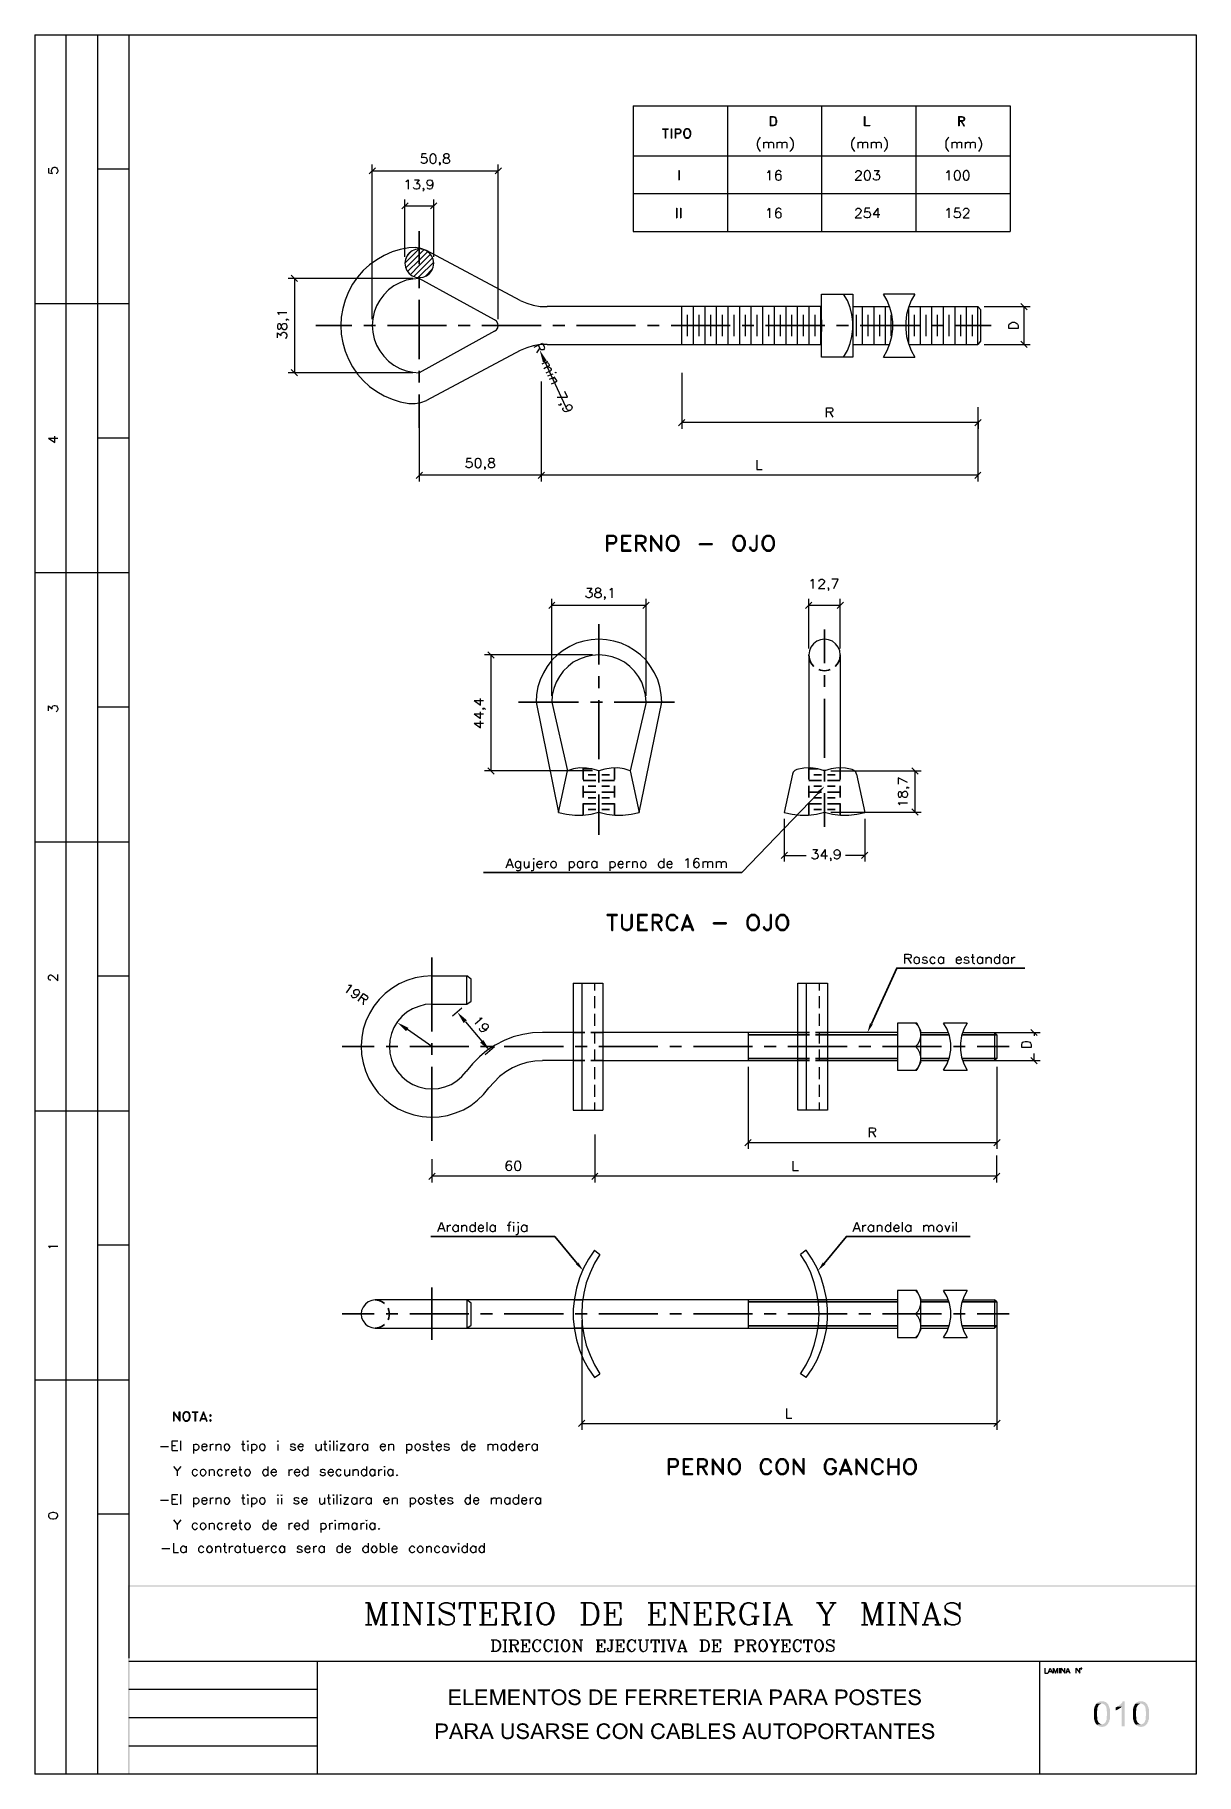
# Paper-space layout 'DGE_BT_010' of a CAD drawing. Header units: millimetres. Extents: x 8 to 202, y 3 to 294.
import ezdxf

# ---------------------------------------------------------------- set-up
doc = ezdxf.new("R2010")
doc.units = ezdxf.units.MM
for name, color, linetype, lineweight in [('DGE_CONTORNOS', 7, 'Continuous', 0), ('DGE_DATOS', 7, 'Continuous', 0), ('DGE_RELLENO', 7, 'Continuous', 0)]:
    doc.layers.add(name, color=color, linetype=linetype, lineweight=lineweight)

# ---------------------------------------------------------------- blocks, each defined once
blk = doc.blocks.new('DGE_BT_010')
at = {"layer": 'DGE_RELLENO', "true_color": 0x000000}
for points in [[(93.4297, 239.4657), (92.7947, 239.1694), (92.2443, 241.2437)], [(138.557, 167.372), (138.938, 167.0334), (139.8693, 168.3457)], [(70.3157, 127.9597), (69.9347, 127.4094), (68.4107, 128.891)], [(80.0947, 129.2297), (79.5443, 128.764), (78.486, 130.5844)], [(147.9127, 128.51), (147.447, 128.7217), (147.0237, 127.1977)], [(82.8463, 125.9277), (82.296, 125.5044), (83.947, 124.1074)], [(98.298, 88.4627), (98.7213, 88.759), (99.5257, 87.4044)], [(139.9963, 88.4627), (139.573, 88.759), (138.7687, 87.4044)], [(23.4527, 34.8263), (23.7067, 34.5723), (201.9723, 34.8263)], [(23.4527, 3.2456), (23.7067, 34.5723), (23.4527, 34.8263)], [(23.7067, 3.3726), (23.4527, 3.2456), (23.7067, 34.5723)], [(23.7067, 34.5723), (201.9723, 34.8263), (201.8453, 34.5723)], [(201.9723, 34.8263), (201.8453, 34.5723), (201.9723, 34.6993)], [(201.9723, 34.6993), (201.8453, 34.5723), (201.9723, 3.2456)], [(201.8453, 34.5723), (201.9723, 3.2456), (201.8453, 3.3726)], [(95.504, 17.4696), (95.4193, 17.4696), (95.3347, 17.4273), (95.123, 17.4273), (95.0383, 17.3849), (94.996, 17.3426), (94.9113, 17.3426), (94.869, 17.3003), (94.7843, 17.2579), (94.742, 17.2156), (94.6997, 17.1733), (95.5463, 17.1733), (95.631, 17.131), (95.758, 17.131), (95.8427, 17.0886), (95.885, 17.0463), (95.9697, 17.0463), (96.012, 17.0039), (96.0543, 16.9616), (96.0967, 16.9193), (96.139, 16.8346), (96.1813, 16.7923), (96.2237, 16.7076), (96.266, 16.6653), (96.3083, 16.623), (96.3083, 16.5383), (96.3507, 16.4959), (96.3507, 16.2419), (96.393, 16.1996), (96.393, 15.9456), (96.3507, 15.8609), (96.3507, 15.7339), (96.3083, 15.6493), (96.3083, 15.607), (96.266, 15.5223), (96.2237, 15.4799), (96.2237, 15.4376), (96.1813, 15.3953), (96.139, 15.3106), (96.0543, 15.2683), (96.012, 15.2259), (95.9697, 15.1836), (95.885, 15.1413), (95.8427, 15.0989), (95.758, 15.0989), (95.7157, 15.0566), (95.504, 15.0566), (96.3083, 15.0566), (96.3507, 15.0989), (96.393, 15.1413), (96.4353, 15.2259), (96.4777, 15.2683), (96.52, 15.3106), (96.5623, 15.3953), (96.6047, 15.4799), (96.647, 15.5223), (96.647, 15.607), (96.6893, 15.6493), (96.6893, 15.8186), (96.7317, 15.8609), (96.7317, 16.3266), (96.6893, 16.4113), (96.6893, 16.5383), (96.647, 16.623), (96.647, 16.6653), (96.6047, 16.7499), (96.5623, 16.7923), (96.5623, 16.8346), (96.52, 16.8769), (96.52, 16.9616), (96.4777, 17.0039), (96.393, 17.0463), (96.3507, 17.0886), (96.3083, 17.1733), (96.266, 17.2156), (96.1813, 17.2579), (96.139, 17.3003), (96.0967, 17.3003), (96.0543, 17.3426), (95.9697, 17.3426), (95.9273, 17.3849), (95.8427, 17.4273), (95.631, 17.4273), (95.5463, 17.4696)], [(98.044, 17.4696), (97.9593, 17.4696), (97.917, 17.4273), (97.7053, 17.4273), (97.6207, 17.3849), (97.5783, 17.3849), (97.4937, 17.3426), (97.4513, 17.3003), (97.3667, 17.2579), (97.3243, 17.2156), (97.282, 17.1733), (97.2397, 17.0886), (97.1973, 17.0886), (97.1973, 17.0039), (97.155, 16.9616), (97.155, 16.8769), (97.1127, 16.7923), (97.1127, 16.6653), (97.155, 16.623), (97.155, 16.5383), (97.1973, 16.4536), (97.1973, 16.4113), (97.2397, 16.4113), (97.2397, 16.3266), (97.3243, 16.2843), (97.3667, 16.2419), (97.409, 16.1996), (97.4937, 16.1573), (97.536, 16.1573), (97.6207, 16.115), (97.663, 16.115), (97.7477, 16.0726), (97.8323, 16.0726), (97.917, 16.0303), (98.0017, 15.988), (98.044, 15.988), (98.171, 15.9456), (98.298, 15.9456), (98.3827, 15.9033), (98.425, 15.9033), (98.4673, 15.8609), (98.552, 15.8609), (98.5943, 15.8186), (98.6367, 15.7763), (98.679, 15.7339), (98.7213, 15.6916), (98.7213, 15.6493), (98.7637, 15.5646), (98.7637, 15.4376), (98.7213, 15.3529), (98.679, 15.2683), (98.6367, 15.2259), (98.5943, 15.1836), (98.552, 15.1413), (98.4673, 15.1413), (98.425, 15.0989), (98.3403, 15.0989), (98.2557, 15.0566), (97.2397, 15.0566), (97.282, 15.0143), (97.3667, 14.972), (97.409, 14.9296), (97.4937, 14.8873), (97.536, 14.8449), (97.6207, 14.8449), (97.7053, 14.8026), (97.8323, 14.8026), (97.8747, 14.7603), (98.1287, 14.7603), (98.3827, 14.7603), (98.425, 14.8026), (98.5097, 14.8026), (98.552, 14.8449), (98.6367, 14.8449), (98.6367, 14.8873), (98.7213, 14.8873), (98.7637, 14.9296), (98.8483, 14.972), (98.8907, 15.0566), (98.933, 15.0989), (98.9753, 15.1413), (99.0177, 15.1836), (99.06, 15.2683), (99.06, 15.3106), (99.1023, 15.3953), (99.1023, 15.6493), (99.06, 15.7339), (99.06, 15.7763), (99.0177, 15.8609), (98.9753, 15.9033), (98.933, 15.9456), (98.8907, 16.0303), (98.8483, 16.0726), (98.806, 16.115), (98.7213, 16.1573), (98.6367, 16.1573), (98.6367, 16.1996), (98.552, 16.1996), (98.4673, 16.2419), (98.425, 16.2419), (98.3403, 16.2843), (98.2557, 16.2843), (98.171, 16.3266), (98.0863, 16.3266), (98.0017, 16.3689), (97.917, 16.3689), (97.8323, 16.4113), (97.7477, 16.4113), (97.663, 16.4536), (97.6207, 16.4959), (97.5783, 16.4959), (97.536, 16.5383), (97.536, 16.5806), (97.4937, 16.623), (97.4513, 16.6653), (97.4513, 16.8769), (97.4937, 16.9193), (97.536, 17.0039), (97.5783, 17.0463), (97.6207, 17.0463), (97.663, 17.0886), (97.7477, 17.0886), (97.79, 17.131), (98.8483, 17.131), (98.806, 17.2156), (98.7213, 17.2579), (98.679, 17.3003), (98.6367, 17.3426), (98.552, 17.3426), (98.552, 17.3849), (98.4673, 17.3849), (98.425, 17.4273), (98.2133, 17.4273), (98.1287, 17.4696)], [(145.288, 17.4696), (145.2033, 17.4696), (145.1187, 17.4273), (144.907, 17.4273), (144.8223, 17.3849), (144.78, 17.3426), (144.6953, 17.3426), (144.653, 17.3003), (144.5683, 17.2579), (144.526, 17.2156), (144.4837, 17.1733), (145.3303, 17.1733), (145.415, 17.131), (145.542, 17.131), (145.6267, 17.0886), (145.669, 17.0463), (145.7537, 17.0463), (145.796, 17.0039), (145.8383, 16.9616), (145.8807, 16.9193), (145.923, 16.8346), (145.9653, 16.7923), (146.0077, 16.7076), (146.05, 16.6653), (146.0923, 16.623), (146.0923, 16.5383), (146.1347, 16.4959), (146.1347, 16.2419), (146.177, 16.1996), (146.177, 15.9456), (146.1347, 15.8609), (146.1347, 15.7339), (146.0923, 15.6493), (146.0923, 15.607), (146.05, 15.5223), (146.0077, 15.4799), (146.0077, 15.4376), (145.9653, 15.3953), (145.923, 15.3106), (145.8383, 15.2683), (145.796, 15.2259), (145.7537, 15.1836), (145.669, 15.1413), (145.6267, 15.0989), (145.542, 15.0989), (145.4997, 15.0566), (145.288, 15.0566), (146.0923, 15.0566), (146.1347, 15.0989), (146.177, 15.1413), (146.2193, 15.2259), (146.2617, 15.2683), (146.304, 15.3106), (146.3463, 15.3953), (146.3887, 15.4799), (146.431, 15.5223), (146.431, 15.607), (146.4733, 15.6493), (146.4733, 15.8186), (146.5157, 15.8609), (146.5157, 16.3266), (146.4733, 16.4113), (146.4733, 16.5383), (146.431, 16.623), (146.431, 16.6653), (146.3887, 16.7499), (146.3463, 16.7923), (146.3463, 16.8346), (146.304, 16.8769), (146.304, 16.9616), (146.2617, 17.0039), (146.177, 17.0463), (146.1347, 17.0886), (146.0923, 17.1733), (146.05, 17.2156), (145.9653, 17.2579), (145.923, 17.3003), (145.8807, 17.3003), (145.8383, 17.3426), (145.7537, 17.3426), (145.7113, 17.3849), (145.6267, 17.4273), (145.415, 17.4273), (145.3303, 17.4696)], [(147.8703, 17.4696), (147.7857, 17.4696), (147.7433, 17.4273), (147.5317, 17.4273), (147.447, 17.3849), (147.4047, 17.3849), (147.32, 17.3426), (147.2777, 17.3003), (147.193, 17.2579), (147.1507, 17.2156), (147.1083, 17.1733), (147.066, 17.0886), (147.0237, 17.0886), (147.0237, 17.0039), (146.9813, 16.9616), (146.9813, 16.8769), (146.939, 16.7923), (146.939, 16.6653), (146.9813, 16.623), (146.9813, 16.5383), (147.0237, 16.4536), (147.0237, 16.4113), (147.066, 16.4113), (147.066, 16.3266), (147.1507, 16.2843), (147.193, 16.2419), (147.2353, 16.1996), (147.32, 16.1573), (147.3623, 16.1573), (147.447, 16.115), (147.4893, 16.115), (147.574, 16.0726), (147.6587, 16.0726), (147.7433, 16.0303), (147.828, 15.988), (147.8703, 15.988), (147.9973, 15.9456), (148.1243, 15.9456), (148.209, 15.9033), (148.2513, 15.9033), (148.2937, 15.8609), (148.3783, 15.8609), (148.4207, 15.8186), (148.463, 15.7763), (148.5053, 15.7339), (148.5477, 15.6916), (148.5477, 15.6493), (148.59, 15.5646), (148.59, 15.4376), (148.5477, 15.3529), (148.5053, 15.2683), (148.463, 15.2259), (148.4207, 15.1836), (148.3783, 15.1413), (148.2937, 15.1413), (148.2513, 15.0989), (148.1667, 15.0989), (148.082, 15.0566), (147.066, 15.0566), (147.1083, 15.0143), (147.193, 14.972), (147.2353, 14.9296), (147.32, 14.8873), (147.3623, 14.8449), (147.447, 14.8449), (147.5317, 14.8026), (147.6587, 14.8026), (147.701, 14.7603), (147.955, 14.7603), (148.209, 14.7603), (148.2513, 14.8026), (148.336, 14.8026), (148.3783, 14.8449), (148.463, 14.8449), (148.463, 14.8873), (148.5477, 14.8873), (148.59, 14.9296), (148.6747, 14.972), (148.717, 15.0566), (148.7593, 15.0989), (148.8017, 15.1413), (148.844, 15.1836), (148.8863, 15.2683), (148.8863, 15.3106), (148.9287, 15.3953), (148.9287, 15.6493), (148.8863, 15.7339), (148.8863, 15.7763), (148.844, 15.8609), (148.8017, 15.9033), (148.7593, 15.9456), (148.717, 16.0303), (148.6747, 16.0726), (148.6323, 16.115), (148.5477, 16.1573), (148.463, 16.1573), (148.463, 16.1996), (148.3783, 16.1996), (148.2937, 16.2419), (148.2513, 16.2419), (148.1667, 16.2843), (148.082, 16.2843), (147.9973, 16.3266), (147.9127, 16.3266), (147.828, 16.3689), (147.7433, 16.3689), (147.6587, 16.4113), (147.574, 16.4113), (147.4893, 16.4536), (147.447, 16.4959), (147.4047, 16.4959), (147.3623, 16.5383), (147.3623, 16.5806), (147.32, 16.623), (147.2777, 16.6653), (147.2777, 16.8769), (147.32, 16.9193), (147.3623, 17.0039), (147.4047, 17.0463), (147.447, 17.0463), (147.4893, 17.0886), (147.574, 17.0886), (147.6163, 17.131), (148.6747, 17.131), (148.6323, 17.2156), (148.5477, 17.2579), (148.5053, 17.3003), (148.463, 17.3426), (148.3783, 17.3426), (148.3783, 17.3849), (148.2937, 17.3849), (148.2513, 17.4273), (148.0397, 17.4273), (147.955, 17.4696)], [(154.8977, 17.4696), (154.813, 17.4696), (154.7707, 17.4273), (154.559, 17.4273), (154.4743, 17.3849), (154.432, 17.3849), (154.3473, 17.3426), (154.305, 17.3003), (154.2203, 17.2579), (154.178, 17.2156), (154.1357, 17.1733), (154.0933, 17.0886), (154.051, 17.0886), (154.051, 17.0039), (154.0087, 16.9616), (154.0087, 16.8769), (153.9663, 16.7923), (153.9663, 16.6653), (154.0087, 16.623), (154.0087, 16.5383), (154.051, 16.4536), (154.051, 16.4113), (154.0933, 16.4113), (154.0933, 16.3266), (154.178, 16.2843), (154.2203, 16.2419), (154.2627, 16.1996), (154.3473, 16.1573), (154.3897, 16.1573), (154.4743, 16.115), (154.5167, 16.115), (154.6013, 16.0726), (154.686, 16.0726), (154.7707, 16.0303), (154.8553, 15.988), (154.8977, 15.988), (155.0247, 15.9456), (155.1517, 15.9456), (155.2363, 15.9033), (155.2787, 15.9033), (155.321, 15.8609), (155.4057, 15.8609), (155.448, 15.8186), (155.4903, 15.7763), (155.5327, 15.7339), (155.575, 15.6916), (155.575, 15.6493), (155.6173, 15.5646), (155.6173, 15.4376), (155.575, 15.3529), (155.5327, 15.2683), (155.4903, 15.2259), (155.448, 15.1836), (155.4057, 15.1413), (155.321, 15.1413), (155.2787, 15.0989), (155.194, 15.0989), (155.1093, 15.0566), (154.0933, 15.0566), (154.1357, 15.0143), (154.2203, 14.972), (154.2627, 14.9296), (154.3473, 14.8873), (154.3897, 14.8449), (154.4743, 14.8449), (154.559, 14.8026), (154.686, 14.8026), (154.7283, 14.7603), (154.9823, 14.7603), (155.2363, 14.7603), (155.2787, 14.8026), (155.3633, 14.8026), (155.4057, 14.8449), (155.4903, 14.8449), (155.4903, 14.8873), (155.575, 14.8873), (155.6173, 14.9296), (155.702, 14.972), (155.7443, 15.0566), (155.7867, 15.0989), (155.829, 15.1413), (155.8713, 15.1836), (155.9137, 15.2683), (155.9137, 15.3106), (155.956, 15.3953), (155.956, 15.6493), (155.9137, 15.7339), (155.9137, 15.7763), (155.8713, 15.8609), (155.829, 15.9033), (155.7867, 15.9456), (155.7443, 16.0303), (155.702, 16.0726), (155.6597, 16.115), (155.575, 16.1573), (155.4903, 16.1573), (155.4903, 16.1996), (155.4057, 16.1996), (155.321, 16.2419), (155.2787, 16.2419), (155.194, 16.2843), (155.1093, 16.2843), (155.0247, 16.3266), (154.94, 16.3266), (154.8553, 16.3689), (154.7707, 16.3689), (154.686, 16.4113), (154.6013, 16.4113), (154.5167, 16.4536), (154.4743, 16.4959), (154.432, 16.4959), (154.3897, 16.5383), (154.3897, 16.5806), (154.3473, 16.623), (154.305, 16.6653), (154.305, 16.8769), (154.3473, 16.9193), (154.3897, 17.0039), (154.432, 17.0463), (154.4743, 17.0463), (154.5167, 17.0886), (154.6013, 17.0886), (154.6437, 17.131), (155.702, 17.131), (155.6597, 17.2156), (155.575, 17.2579), (155.5327, 17.3003), (155.4903, 17.3426), (155.4057, 17.3426), (155.4057, 17.3849), (155.321, 17.3849), (155.2787, 17.4273), (155.067, 17.4273), (154.9823, 17.4696)], [(78.994, 17.4273), (77.1313, 17.4273), (77.1313, 14.8026), (79.0787, 14.8026), (79.0787, 15.0989), (77.47, 15.0989), (77.47, 15.988), (78.9093, 15.988), (78.9093, 16.2843), (77.47, 16.2843), (77.47, 17.0886), (78.994, 17.0886)], [(79.883, 17.4273), (79.5443, 17.4273), (79.5443, 14.8026), (81.1953, 14.8026), (81.1953, 15.0989), (79.883, 15.0989)], [(83.439, 17.4273), (81.5763, 17.4273), (81.5763, 14.8026), (83.5237, 14.8026), (83.5237, 15.0989), (81.915, 15.0989), (81.915, 15.988), (83.3543, 15.988), (83.3543, 16.2843), (81.915, 16.2843), (81.915, 17.0886), (83.439, 17.0886)], [(84.5397, 17.4273), (83.9893, 17.4273), (83.9893, 14.8026), (84.328, 14.8026), (84.328, 17.0039)], [(84.5397, 17.4273), (84.328, 17.0039), (85.09, 14.8026), (85.2593, 15.1836), (85.2593, 15.2683), (85.217, 15.3106), (85.217, 15.3953), (85.1747, 15.4799), (85.1323, 15.5646)], [(86.487, 17.4273), (86.0213, 17.4273), (85.3863, 15.607), (85.3863, 15.5223), (85.344, 15.4376), (85.3017, 15.3529), (85.3017, 15.2259), (85.2593, 15.1836), (85.09, 14.8026), (85.3863, 14.8026), (86.1483, 17.0039)], [(86.487, 17.4273), (86.1483, 17.0039), (86.1483, 14.8026), (86.487, 14.8026)], [(88.9, 17.4273), (87.0373, 17.4273), (87.0373, 14.8026), (88.9847, 14.8026), (88.9847, 15.0989), (87.376, 15.0989), (87.376, 15.988), (88.8153, 15.988), (88.8153, 16.2843), (87.376, 16.2843), (87.376, 17.0886), (88.9, 17.0886)], [(89.8313, 17.4273), (89.4927, 17.4273), (89.4927, 14.8026), (89.789, 14.8026), (89.789, 16.8346)], [(89.8313, 17.4273), (89.789, 16.8346), (91.186, 14.8026), (91.186, 15.3529)], [(91.5247, 17.4273), (91.186, 17.4273), (91.186, 14.8026), (91.5247, 14.8026)], [(93.98, 17.4273), (91.9057, 17.4273), (91.9057, 17.0886), (92.7523, 17.0886), (92.7523, 14.8026), (93.091, 14.8026), (93.091, 17.0886), (93.98, 17.0886)], [(94.6997, 17.1733), (94.6573, 17.131), (94.5727, 17.0886), (94.5727, 17.0463), (94.5303, 17.0039), (94.488, 16.9616), (94.4457, 16.9193), (94.4033, 16.8346), (94.4033, 16.7923), (94.361, 16.7499), (94.3187, 16.6653), (94.3187, 16.5806), (94.2763, 16.5383), (94.2763, 16.3689), (94.234, 16.3266), (94.234, 15.9033), (94.2763, 15.8186), (94.2763, 15.6916), (94.3187, 15.607), (94.3187, 15.5646), (94.361, 15.4799), (94.4033, 15.4376), (94.4033, 15.3953), (94.4457, 15.3529), (94.488, 15.2683), (94.5303, 15.2259), (94.5727, 15.1836), (94.615, 15.0989), (94.6573, 15.0566), (94.6997, 15.0143), (94.7843, 14.972), (94.8267, 14.9296), (94.869, 14.9296), (94.9113, 14.8873), (94.996, 14.8449), (95.0383, 14.8449), (95.123, 14.8026), (95.2077, 14.8026), (95.25, 14.7603), (95.504, 14.7603), (95.7157, 14.7603), (95.8003, 14.8026), (95.8427, 14.8026), (95.9273, 14.8449), (95.9697, 14.8449), (96.0543, 14.8873), (96.139, 14.9296), (96.1813, 14.972), (96.266, 15.0143), (96.3083, 15.0566), (95.3347, 15.0566), (95.25, 15.0989), (95.2077, 15.0989), (95.123, 15.1413), (95.0807, 15.1413), (94.996, 15.1836), (94.9537, 15.2259), (94.9113, 15.2683), (94.869, 15.3106), (94.8267, 15.3529), (94.7843, 15.3953), (94.742, 15.4376), (94.742, 15.4799), (94.6997, 15.5646), (94.6573, 15.607), (94.6573, 15.6916), (94.615, 15.7763), (94.615, 16.4536), (94.6573, 16.5383), (94.6573, 16.5806), (94.6997, 16.6653), (94.742, 16.7076), (94.742, 16.7499), (94.7843, 16.8346), (94.8267, 16.8769), (94.869, 16.9193), (94.9113, 16.9616), (94.9537, 17.0039), (95.0383, 17.0463), (95.0807, 17.0463), (95.123, 17.0886), (95.2077, 17.131), (95.3347, 17.131), (95.4193, 17.1733), (95.504, 17.1733)], [(97.3667, 15.6493), (97.028, 15.6493), (97.028, 15.4799), (97.0703, 15.4376), (97.0703, 15.3529), (97.1127, 15.3106), (97.1127, 15.2259), (97.155, 15.1836), (97.1973, 15.1413), (97.2397, 15.0566), (98.1287, 15.0566), (98.0017, 15.0566), (97.917, 15.0989), (97.8323, 15.0989), (97.79, 15.1413), (97.7053, 15.1413), (97.663, 15.1836), (97.6207, 15.2259), (97.536, 15.2683), (97.4937, 15.3106), (97.4513, 15.3529), (97.4513, 15.3953), (97.409, 15.4376), (97.3667, 15.5223), (97.3667, 15.607)], [(98.8483, 17.131), (98.044, 17.131), (98.3403, 17.131), (98.3827, 17.0886), (98.4673, 17.0463), (98.5097, 17.0039), (98.552, 16.9616), (98.5943, 16.9193), (98.6367, 16.8769), (98.6367, 16.7923), (98.679, 16.7499), (98.679, 16.6653), (99.0177, 16.6653), (99.0177, 16.8346), (98.9753, 16.8769), (98.9753, 16.9616), (98.933, 17.0039), (98.8907, 17.0886)], [(101.473, 17.4273), (100.584, 17.4273), (100.584, 14.8026), (101.8117, 14.8026), (101.854, 14.8449), (101.981, 14.8449), (102.0657, 14.8873), (102.108, 14.9296), (102.1927, 14.9296), (102.235, 14.972), (102.2773, 15.0143), (102.3197, 15.0566), (102.362, 15.0989), (100.9227, 15.0989), (100.9227, 17.0886), (101.473, 17.0886), (102.362, 17.131), (102.3197, 17.1733), (102.2773, 17.2156), (102.1927, 17.2579), (102.1503, 17.3003), (102.0657, 17.3426), (102.0233, 17.3426), (101.9387, 17.3849), (101.6423, 17.3849), (101.5577, 17.4273)], [(102.362, 17.131), (101.473, 17.0886), (101.8117, 17.0886), (101.854, 17.0463), (101.9387, 17.0463), (101.981, 17.0039), (102.0233, 16.9616), (102.108, 16.9193), (102.1503, 16.8769), (102.1927, 16.8346), (102.235, 16.7499), (102.2773, 16.7076), (102.2773, 16.6653), (102.3197, 16.5806), (102.3197, 16.5383), (102.362, 16.4536), (102.362, 15.8186), (102.3197, 15.7339), (102.3197, 15.607), (102.2773, 15.607), (102.2773, 15.5223), (102.235, 15.4376), (102.1927, 15.3953), (102.1503, 15.3529), (102.108, 15.3106), (102.0657, 15.2683), (102.0233, 15.2259), (101.9387, 15.1836), (101.854, 15.1413), (101.727, 15.1413), (101.6423, 15.0989), (100.9227, 15.0989), (102.362, 15.0989), (102.4467, 15.1413), (102.489, 15.2259), (102.489, 15.2683), (102.5313, 15.3106), (102.5737, 15.3953), (102.616, 15.4376), (102.616, 15.5223), (102.6583, 15.607), (102.6583, 15.6916), (102.7007, 15.7339), (102.7007, 16.0303), (102.743, 16.115), (102.743, 16.1573), (102.7007, 16.2419), (102.7007, 16.4536), (102.6583, 16.5383), (102.6583, 16.6653), (102.616, 16.7499), (102.616, 16.7923), (102.5737, 16.8346), (102.5313, 16.9193), (102.489, 16.9616), (102.4467, 17.0463), (102.4043, 17.0886)], [(105.1137, 17.4273), (103.251, 17.4273), (103.251, 14.8026), (105.1983, 14.8026), (105.1983, 15.0989), (103.5897, 15.0989), (103.5897, 15.988), (105.029, 15.988), (105.029, 16.2843), (103.5897, 16.2843), (103.5897, 17.0886), (105.1137, 17.0886)], [(108.458, 17.4273), (106.68, 17.4273), (106.68, 14.8026), (107.0187, 14.8026), (107.0187, 15.988), (108.2463, 15.988), (108.2463, 16.2843), (107.0187, 16.2843), (107.0187, 17.0886), (108.458, 17.0886)], [(110.744, 17.4273), (108.8813, 17.4273), (108.8813, 14.8026), (110.8287, 14.8026), (110.8287, 15.0989), (109.22, 15.0989), (109.22, 15.988), (110.6593, 15.988), (110.6593, 16.2843), (109.22, 16.2843), (109.22, 17.0886), (110.744, 17.0886)], [(112.4797, 17.4273), (111.3367, 17.4273), (111.3367, 14.8026), (111.6753, 14.8026), (111.6753, 15.9456), (112.0563, 15.9456), (112.6913, 15.988), (112.7337, 15.988), (112.8183, 16.0303), (112.903, 16.0303), (112.9453, 16.0726), (113.03, 16.0726), (113.0723, 16.115), (113.157, 16.1573), (113.1993, 16.1996), (113.2417, 16.2419), (111.6753, 16.2419), (111.6753, 17.131), (112.4797, 17.131), (113.2417, 17.1733), (113.1993, 17.2156), (113.1147, 17.2579), (113.0723, 17.3003), (113.03, 17.3426), (112.9453, 17.3426), (112.8607, 17.3849), (112.649, 17.3849), (112.5643, 17.4273)], [(113.2417, 17.1733), (112.4797, 17.131), (112.6067, 17.131), (112.6913, 17.0886), (112.776, 17.0886), (112.8183, 17.0463), (112.8607, 17.0463), (112.903, 17.0039), (112.9453, 16.9616), (112.9877, 16.9193), (113.03, 16.8346), (113.03, 16.7923), (113.0723, 16.7076), (113.0723, 16.6653), (113.03, 16.5806), (113.03, 16.5383), (112.9877, 16.4536), (112.9453, 16.4113), (112.903, 16.3689), (112.8607, 16.3266), (112.776, 16.3266), (112.776, 16.2843), (112.5643, 16.2843), (112.4797, 16.2419), (111.6753, 16.2419), (113.2417, 16.2419), (113.284, 16.2843), (113.3263, 16.3689), (113.3687, 16.4113), (113.3687, 16.4959), (113.411, 16.5383), (113.411, 16.8346), (113.3687, 16.8769), (113.3687, 16.9616), (113.3263, 17.0463), (113.284, 17.0886), (113.284, 17.131)], [(112.6913, 15.988), (112.0563, 15.9456), (112.3103, 15.9456), (112.3527, 15.9033), (112.4373, 15.8609), (112.4797, 15.8186), (112.522, 15.7763), (112.6067, 15.6916), (112.649, 15.6493), (112.649, 15.607), (112.6913, 15.5646), (112.7337, 15.4799), (112.776, 15.4376), (112.8607, 15.3529), (113.1993, 14.8026), (113.6227, 14.8026), (113.157, 15.5223), (113.1147, 15.607), (113.0723, 15.6493), (113.03, 15.6916), (112.9877, 15.7763), (112.9453, 15.8186), (112.903, 15.8609), (112.8607, 15.8609), (112.8183, 15.9033), (112.7337, 15.9456)], [(115.1043, 17.4273), (113.9613, 17.4273), (113.9613, 14.8026), (114.3, 14.8026), (114.3, 15.9456), (114.681, 15.9456), (115.316, 15.988), (115.3583, 15.988), (115.443, 16.0303), (115.5277, 16.0303), (115.57, 16.0726), (115.6547, 16.0726), (115.697, 16.115), (115.7817, 16.1573), (115.824, 16.1996), (115.8663, 16.2419), (114.3, 16.2419), (114.3, 17.131), (115.1043, 17.131), (115.8663, 17.1733), (115.824, 17.2156), (115.7393, 17.2579), (115.697, 17.3003), (115.6547, 17.3426), (115.57, 17.3426), (115.4853, 17.3849), (115.2737, 17.3849), (115.189, 17.4273)], [(115.8663, 17.1733), (115.1043, 17.131), (115.2313, 17.131), (115.316, 17.0886), (115.4007, 17.0886), (115.443, 17.0463), (115.4853, 17.0463), (115.5277, 17.0039), (115.57, 16.9616), (115.6123, 16.9193), (115.6547, 16.8346), (115.6547, 16.7923), (115.697, 16.7076), (115.697, 16.6653), (115.6547, 16.5806), (115.6547, 16.5383), (115.6123, 16.4536), (115.57, 16.4113), (115.5277, 16.3689), (115.4853, 16.3266), (115.4007, 16.3266), (115.4007, 16.2843), (115.189, 16.2843), (115.1043, 16.2419), (114.3, 16.2419), (115.8663, 16.2419), (115.9087, 16.2843), (115.951, 16.3689), (115.9933, 16.4113), (115.9933, 16.4959), (116.0357, 16.5383), (116.0357, 16.8346), (115.9933, 16.8769), (115.9933, 16.9616), (115.951, 17.0463), (115.9087, 17.0886), (115.9087, 17.131)], [(115.316, 15.988), (114.681, 15.9456), (114.935, 15.9456), (114.9773, 15.9033), (115.062, 15.8609), (115.1043, 15.8186), (115.1467, 15.7763), (115.2313, 15.6916), (115.2737, 15.6493), (115.2737, 15.607), (115.316, 15.5646), (115.3583, 15.4799), (115.4007, 15.4376), (115.4853, 15.3529), (115.824, 14.8026), (116.2473, 14.8026), (115.7817, 15.5223), (115.7393, 15.607), (115.697, 15.6493), (115.6547, 15.6916), (115.6123, 15.7763), (115.57, 15.8186), (115.5277, 15.8609), (115.4853, 15.8609), (115.443, 15.9033), (115.3583, 15.9456)], [(118.491, 17.4273), (116.6283, 17.4273), (116.6283, 14.8026), (118.5757, 14.8026), (118.5757, 15.0989), (116.967, 15.0989), (116.967, 15.988), (118.4063, 15.988), (118.4063, 16.2843), (116.967, 16.2843), (116.967, 17.0886), (118.491, 17.0886)], [(120.904, 17.4273), (118.8297, 17.4273), (118.8297, 17.0886), (119.6763, 17.0886), (119.6763, 14.8026), (120.015, 14.8026), (120.015, 17.0886), (120.904, 17.0886)], [(123.1477, 17.4273), (121.285, 17.4273), (121.285, 14.8026), (123.2323, 14.8026), (123.2323, 15.0989), (121.6237, 15.0989), (121.6237, 15.988), (123.063, 15.988), (123.063, 16.2843), (121.6237, 16.2843), (121.6237, 17.0886), (123.1477, 17.0886)], [(124.841, 17.4273), (123.698, 17.4273), (123.698, 14.8026), (124.0367, 14.8026), (124.0367, 15.9456), (124.4177, 15.9456), (125.0527, 15.988), (125.095, 15.988), (125.1797, 16.0303), (125.2643, 16.0303), (125.3067, 16.0726), (125.3913, 16.0726), (125.4337, 16.115), (125.5183, 16.1573), (125.5607, 16.1996), (125.603, 16.2419), (124.0367, 16.2419), (124.0367, 17.131), (124.841, 17.131), (125.603, 17.1733), (125.5607, 17.2156), (125.476, 17.2579), (125.4337, 17.3003), (125.3913, 17.3426), (125.3067, 17.3426), (125.222, 17.3849), (125.0103, 17.3849), (124.9257, 17.4273)], [(125.603, 17.1733), (124.841, 17.131), (124.968, 17.131), (125.0527, 17.0886), (125.1373, 17.0886), (125.1797, 17.0463), (125.222, 17.0463), (125.2643, 17.0039), (125.3067, 16.9616), (125.349, 16.9193), (125.3913, 16.8346), (125.3913, 16.7923), (125.4337, 16.7076), (125.4337, 16.6653), (125.3913, 16.5806), (125.3913, 16.5383), (125.349, 16.4536), (125.3067, 16.4113), (125.2643, 16.3689), (125.222, 16.3266), (125.1373, 16.3266), (125.1373, 16.2843), (124.9257, 16.2843), (124.841, 16.2419), (124.0367, 16.2419), (125.603, 16.2419), (125.6453, 16.2843), (125.6877, 16.3689), (125.73, 16.4113), (125.73, 16.4959), (125.7723, 16.5383), (125.7723, 16.8346), (125.73, 16.8769), (125.73, 16.9616), (125.6877, 17.0463), (125.6453, 17.0886), (125.6453, 17.131)], [(125.0527, 15.988), (124.4177, 15.9456), (124.6717, 15.9456), (124.714, 15.9033), (124.7987, 15.8609), (124.841, 15.8186), (124.8833, 15.7763), (124.968, 15.6916), (125.0103, 15.6493), (125.0103, 15.607), (125.0527, 15.5646), (125.095, 15.4799), (125.1373, 15.4376), (125.222, 15.3529), (125.5607, 14.8026), (125.984, 14.8026), (125.5183, 15.5223), (125.476, 15.607), (125.4337, 15.6493), (125.3913, 15.6916), (125.349, 15.7763), (125.3067, 15.8186), (125.2643, 15.8609), (125.222, 15.8609), (125.1797, 15.9033), (125.095, 15.9456)], [(126.4073, 17.4273), (126.746, 17.4273), (126.746, 14.8026), (126.4073, 14.8026), (126.4073, 17.4273)], [(128.397, 17.4273), (128.0583, 17.4273), (127.0423, 14.8026), (127.4233, 14.8026), (127.6773, 15.607), (128.778, 15.607), (127.8043, 15.8609), (128.0583, 16.623), (128.0583, 16.6653), (128.1007, 16.7076), (128.143, 16.7923), (128.143, 16.8346), (128.1853, 16.9193), (128.1853, 17.0463), (128.2277, 17.131)], [(128.397, 17.4273), (128.2277, 17.131), (128.2277, 17.0463), (128.27, 16.9616), (128.27, 16.9193), (128.3123, 16.8346), (128.3547, 16.7499), (128.3547, 16.6653), (128.397, 16.5806), (128.6933, 15.8609), (127.8043, 15.8609), (128.778, 15.607), (129.0743, 14.8026), (129.4553, 14.8026)], [(131.7413, 17.4273), (130.7677, 17.4273), (130.7677, 14.8026), (131.1063, 14.8026), (131.1063, 15.8609), (131.9953, 15.8609), (132.08, 15.9033), (132.207, 15.9033), (132.2917, 15.9456), (132.334, 15.9456), (132.3763, 15.988), (132.461, 16.0303), (132.5033, 16.0726), (132.5457, 16.0726), (132.5457, 16.115), (131.1063, 16.1573), (131.1063, 17.0886), (131.7837, 17.0886), (132.588, 17.131), (132.5457, 17.1733), (132.5033, 17.2156), (132.461, 17.2579), (132.4187, 17.3003), (132.334, 17.3003), (132.2917, 17.3426), (132.207, 17.3849), (132.1223, 17.3849), (131.9107, 17.3849), (131.826, 17.4273)], [(132.588, 17.131), (131.7837, 17.0886), (132.08, 17.0886), (132.1223, 17.0463), (132.207, 17.0039), (132.2493, 16.9616), (132.2917, 16.9193), (132.334, 16.8769), (132.3763, 16.7923), (132.3763, 16.4536), (132.334, 16.4113), (132.2917, 16.3266), (132.2493, 16.2843), (132.207, 16.2419), (132.1647, 16.2419), (132.08, 16.1996), (131.953, 16.1996), (131.8683, 16.1573), (131.1063, 16.1573), (132.5457, 16.115), (132.588, 16.1996), (132.6303, 16.2419), (132.6727, 16.2843), (132.715, 16.3689), (132.715, 16.4959), (132.7573, 16.5806), (132.7573, 16.7499), (132.715, 16.7923), (132.715, 16.8769), (132.6727, 16.9616), (132.6727, 17.0039), (132.6303, 17.0463)], [(134.2813, 17.4273), (133.9427, 17.4273), (132.9267, 14.8026), (133.3077, 14.8026), (133.5617, 15.607), (134.6623, 15.607), (133.6887, 15.8609), (133.9427, 16.623), (133.9427, 16.6653), (133.985, 16.7076), (134.0273, 16.7923), (134.0273, 16.8346), (134.0697, 16.9193), (134.0697, 17.0463), (134.112, 17.131)], [(134.2813, 17.4273), (134.112, 17.131), (134.112, 17.0463), (134.1543, 16.9616), (134.1543, 16.9193), (134.1967, 16.8346), (134.239, 16.7499), (134.239, 16.6653), (134.2813, 16.5806), (134.5777, 15.8609), (133.6887, 15.8609), (134.6623, 15.607), (134.9587, 14.8026), (135.3397, 14.8026)], [(136.779, 17.4273), (135.636, 17.4273), (135.636, 14.8026), (135.9747, 14.8026), (135.9747, 15.9456), (136.3557, 15.9456), (136.9907, 15.988), (137.033, 15.988), (137.1177, 16.0303), (137.2023, 16.0303), (137.2447, 16.0726), (137.3293, 16.0726), (137.3717, 16.115), (137.4563, 16.1573), (137.4987, 16.1996), (137.541, 16.2419), (135.9747, 16.2419), (135.9747, 17.131), (136.779, 17.131), (137.541, 17.1733), (137.4987, 17.2156), (137.414, 17.2579), (137.3717, 17.3003), (137.3293, 17.3426), (137.2447, 17.3426), (137.16, 17.3849), (136.9483, 17.3849), (136.8637, 17.4273)], [(137.541, 17.1733), (136.779, 17.131), (136.906, 17.131), (136.9907, 17.0886), (137.0753, 17.0886), (137.1177, 17.0463), (137.16, 17.0463), (137.2023, 17.0039), (137.2447, 16.9616), (137.287, 16.9193), (137.3293, 16.8346), (137.3293, 16.7923), (137.3717, 16.7076), (137.3717, 16.6653), (137.3293, 16.5806), (137.3293, 16.5383), (137.287, 16.4536), (137.2447, 16.4113), (137.2023, 16.3689), (137.16, 16.3266), (137.0753, 16.3266), (137.0753, 16.2843), (136.8637, 16.2843), (136.779, 16.2419), (135.9747, 16.2419), (137.541, 16.2419), (137.5833, 16.2843), (137.6257, 16.3689), (137.668, 16.4113), (137.668, 16.4959), (137.7103, 16.5383), (137.7103, 16.8346), (137.668, 16.8769), (137.668, 16.9616), (137.6257, 17.0463), (137.5833, 17.0886), (137.5833, 17.131)], [(136.9907, 15.988), (136.3557, 15.9456), (136.6097, 15.9456), (136.652, 15.9033), (136.7367, 15.8609), (136.779, 15.8186), (136.8213, 15.7763), (136.906, 15.6916), (136.9483, 15.6493), (136.9483, 15.607), (136.9907, 15.5646), (137.033, 15.4799), (137.0753, 15.4376), (137.16, 15.3529), (137.4987, 14.8026), (137.922, 14.8026), (137.4563, 15.5223), (137.414, 15.607), (137.3717, 15.6493), (137.3293, 15.6916), (137.287, 15.7763), (137.2447, 15.8186), (137.2023, 15.8609), (137.16, 15.8609), (137.1177, 15.9033), (137.033, 15.9456)], [(139.3613, 17.4273), (139.0227, 17.4273), (138.0067, 14.8026), (138.3877, 14.8026), (138.6417, 15.607), (139.7423, 15.607), (138.7687, 15.8609), (139.0227, 16.623), (139.0227, 16.6653), (139.065, 16.7076), (139.1073, 16.7923), (139.1073, 16.8346), (139.1497, 16.9193), (139.1497, 17.0463), (139.192, 17.131)], [(139.3613, 17.4273), (139.192, 17.131), (139.192, 17.0463), (139.2343, 16.9616), (139.2343, 16.9193), (139.2767, 16.8346), (139.319, 16.7499), (139.319, 16.6653), (139.3613, 16.5806), (139.6577, 15.8609), (138.7687, 15.8609), (139.7423, 15.607), (140.0387, 14.8026), (140.4197, 14.8026)], [(142.7057, 17.4273), (141.732, 17.4273), (141.732, 14.8026), (142.0707, 14.8026), (142.0707, 15.8609), (142.9597, 15.8609), (143.0443, 15.9033), (143.1713, 15.9033), (143.256, 15.9456), (143.2983, 15.9456), (143.3407, 15.988), (143.4253, 16.0303), (143.4677, 16.0726), (143.51, 16.0726), (143.51, 16.115), (142.0707, 16.1573), (142.0707, 17.0886), (142.748, 17.0886), (143.5523, 17.131), (143.51, 17.1733), (143.4677, 17.2156), (143.4253, 17.2579), (143.383, 17.3003), (143.2983, 17.3003), (143.256, 17.3426), (143.1713, 17.3849), (143.0867, 17.3849), (142.875, 17.3849), (142.7903, 17.4273)], [(143.5523, 17.131), (142.748, 17.0886), (143.0443, 17.0886), (143.0867, 17.0463), (143.1713, 17.0039), (143.2137, 16.9616), (143.256, 16.9193), (143.2983, 16.8769), (143.3407, 16.7923), (143.3407, 16.4536), (143.2983, 16.4113), (143.256, 16.3266), (143.2137, 16.2843), (143.1713, 16.2419), (143.129, 16.2419), (143.0443, 16.1996), (142.9173, 16.1996), (142.8327, 16.1573), (142.0707, 16.1573), (143.51, 16.115), (143.5523, 16.1996), (143.5947, 16.2419), (143.637, 16.2843), (143.6793, 16.3689), (143.6793, 16.4959), (143.7217, 16.5806), (143.7217, 16.7499), (143.6793, 16.7923), (143.6793, 16.8769), (143.637, 16.9616), (143.637, 17.0039), (143.5947, 17.0463)], [(144.4837, 17.1733), (144.4413, 17.131), (144.3567, 17.0886), (144.3567, 17.0463), (144.3143, 17.0039), (144.272, 16.9616), (144.2297, 16.9193), (144.1873, 16.8346), (144.1873, 16.7923), (144.145, 16.7499), (144.1027, 16.6653), (144.1027, 16.5806), (144.0603, 16.5383), (144.0603, 16.3689), (144.018, 16.3266), (144.018, 15.9033), (144.0603, 15.8186), (144.0603, 15.6916), (144.1027, 15.607), (144.1027, 15.5646), (144.145, 15.4799), (144.1873, 15.4376), (144.1873, 15.3953), (144.2297, 15.3529), (144.272, 15.2683), (144.3143, 15.2259), (144.3567, 15.1836), (144.399, 15.0989), (144.4413, 15.0566), (144.4837, 15.0143), (144.5683, 14.972), (144.6107, 14.9296), (144.653, 14.9296), (144.6953, 14.8873), (144.78, 14.8449), (144.8223, 14.8449), (144.907, 14.8026), (144.9917, 14.8026), (145.034, 14.7603), (145.288, 14.7603), (145.4997, 14.7603), (145.5843, 14.8026), (145.6267, 14.8026), (145.7113, 14.8449), (145.7537, 14.8449), (145.8383, 14.8873), (145.923, 14.9296), (145.9653, 14.972), (146.05, 15.0143), (146.0923, 15.0566), (145.1187, 15.0566), (145.034, 15.0989), (144.9917, 15.0989), (144.907, 15.1413), (144.8647, 15.1413), (144.78, 15.1836), (144.7377, 15.2259), (144.6953, 15.2683), (144.653, 15.3106), (144.6107, 15.3529), (144.5683, 15.3953), (144.526, 15.4376), (144.526, 15.4799), (144.4837, 15.5646), (144.4413, 15.607), (144.4413, 15.6916), (144.399, 15.7763), (144.399, 16.4536), (144.4413, 16.5383), (144.4413, 16.5806), (144.4837, 16.6653), (144.526, 16.7076), (144.526, 16.7499), (144.5683, 16.8346), (144.6107, 16.8769), (144.653, 16.9193), (144.6953, 16.9616), (144.7377, 17.0039), (144.8223, 17.0463), (144.8647, 17.0463), (144.907, 17.0886), (144.9917, 17.131), (145.1187, 17.131), (145.2033, 17.1733), (145.288, 17.1733)], [(147.193, 15.6493), (146.8543, 15.6493), (146.8543, 15.4799), (146.8967, 15.4376), (146.8967, 15.3529), (146.939, 15.3106), (146.939, 15.2259), (146.9813, 15.1836), (147.0237, 15.1413), (147.066, 15.0566), (147.955, 15.0566), (147.828, 15.0566), (147.7433, 15.0989), (147.6587, 15.0989), (147.6163, 15.1413), (147.5317, 15.1413), (147.4893, 15.1836), (147.447, 15.2259), (147.3623, 15.2683), (147.32, 15.3106), (147.2777, 15.3529), (147.2777, 15.3953), (147.2353, 15.4376), (147.193, 15.5223), (147.193, 15.607)], [(148.6747, 17.131), (147.8703, 17.131), (148.1667, 17.131), (148.209, 17.0886), (148.2937, 17.0463), (148.336, 17.0039), (148.3783, 16.9616), (148.4207, 16.9193), (148.463, 16.8769), (148.463, 16.7923), (148.5053, 16.7499), (148.5053, 16.6653), (148.844, 16.6653), (148.844, 16.8346), (148.8017, 16.8769), (148.8017, 16.9616), (148.7593, 17.0039), (148.717, 17.0886)], [(151.257, 17.4273), (149.1827, 17.4273), (149.1827, 17.0886), (150.0293, 17.0886), (150.0293, 14.8026), (150.368, 14.8026), (150.368, 17.0886), (151.257, 17.0886)], [(153.4583, 17.4273), (151.5957, 17.4273), (151.5957, 14.8026), (153.543, 14.8026), (153.543, 15.0989), (151.9343, 15.0989), (151.9343, 15.988), (153.3737, 15.988), (153.3737, 16.2843), (151.9343, 16.2843), (151.9343, 17.0886), (153.4583, 17.0886)], [(154.2203, 15.6493), (153.8817, 15.6493), (153.8817, 15.4799), (153.924, 15.4376), (153.924, 15.3529), (153.9663, 15.3106), (153.9663, 15.2259), (154.0087, 15.1836), (154.051, 15.1413), (154.0933, 15.0566), (154.9823, 15.0566), (154.8553, 15.0566), (154.7707, 15.0989), (154.686, 15.0989), (154.6437, 15.1413), (154.559, 15.1413), (154.5167, 15.1836), (154.4743, 15.2259), (154.3897, 15.2683), (154.3473, 15.3106), (154.305, 15.3529), (154.305, 15.3953), (154.2627, 15.4376), (154.2203, 15.5223), (154.2203, 15.607)], [(155.702, 17.131), (154.8977, 17.131), (155.194, 17.131), (155.2363, 17.0886), (155.321, 17.0463), (155.3633, 17.0039), (155.4057, 16.9616), (155.448, 16.9193), (155.4903, 16.8769), (155.4903, 16.7923), (155.5327, 16.7499), (155.5327, 16.6653), (155.8713, 16.6653), (155.8713, 16.8346), (155.829, 16.8769), (155.829, 16.9616), (155.7867, 17.0039), (155.7443, 17.0886)], [(185.293, 15.0143), (185.2083, 14.9296), (185.166, 14.8449), (185.1237, 14.7179), (185.039, 14.6333), (184.9967, 14.5063), (184.9967, 14.464), (184.9543, 14.3793), (184.9543, 14.2946), (184.912, 14.1676), (184.912, 13.956), (184.8697, 13.8289), (184.8697, 12.813), (184.912, 12.6859), (184.912, 12.432), (184.9543, 12.3049), (184.9967, 12.2203), (184.9967, 12.0933), (185.039, 12.0086), (185.0813, 11.9239), (185.1237, 11.8393), (185.166, 11.7546), (185.2083, 11.6699), (185.2507, 11.6276), (185.3353, 11.5429), (186.2243, 11.5853), (186.182, 11.5853), (186.055, 11.6276), (185.9703, 11.6276), (185.8857, 11.7123), (185.801, 11.7546), (185.7163, 11.8393), (185.6317, 11.9239), (185.6317, 11.9663), (185.5893, 12.0086), (185.547, 12.0933), (185.5047, 12.1779), (185.5047, 12.2626), (185.4623, 12.3473), (185.4623, 12.4743), (185.42, 12.6013), (185.42, 12.8553), (185.3777, 12.9823), (185.3777, 13.7019), (185.42, 13.8713), (185.42, 14.0829), (185.4623, 14.2099), (185.4623, 14.3369), (185.5047, 14.4216), (185.547, 14.5063), (185.5893, 14.5909), (185.6317, 14.6756), (185.6317, 14.7179), (185.7163, 14.8026), (185.801, 14.8873), (185.8857, 14.9296), (186.0127, 14.972), (186.0973, 15.0143), (186.2243, 15.0143)], [(186.2243, 15.4376), (185.9703, 15.4376), (185.8433, 15.3953), (185.7587, 15.3529), (185.6317, 15.3106), (185.547, 15.2683), (185.4623, 15.1836), (185.42, 15.1836), (185.3777, 15.0989), (185.293, 15.0143), (186.3513, 15.0143), (186.4783, 14.972), (186.563, 14.9296), (186.6477, 14.8449), (186.7323, 14.7603), (186.817, 14.6756), (186.8593, 14.5909), (186.9017, 14.5486), (186.944, 14.464), (186.944, 14.3793), (186.9863, 14.2523), (186.9863, 14.1676), (187.0287, 14.0406), (187.0287, 13.7866), (187.071, 13.6173), (187.071, 13.1093), (187.0287, 12.94), (187.0287, 12.5589), (186.9863, 12.432), (186.9863, 12.3473), (186.944, 12.2203), (186.9017, 12.1356), (186.9017, 12.0509), (186.8593, 12.0086), (186.817, 11.9239), (186.7747, 11.8816), (186.69, 11.797), (186.6053, 11.7123), (186.5207, 11.6699), (186.436, 11.6276), (186.309, 11.5853), (186.2243, 11.5853), (185.3353, 11.5429), (185.3777, 11.4583), (185.4623, 11.4159), (185.5893, 11.3313), (185.674, 11.289), (185.7587, 11.2466), (185.8857, 11.2043), (185.9703, 11.2043), (186.0973, 11.1619), (186.2243, 11.1619), (186.3513, 11.1619), (186.4783, 11.2043), (186.6053, 11.2043), (186.69, 11.2466), (186.817, 11.289), (186.9017, 11.3736), (186.9863, 11.4159), (187.0287, 11.4583), (187.071, 11.5006), (187.1557, 11.5853), (187.2403, 11.6699), (187.2827, 11.797), (187.325, 11.8816), (187.4097, 12.0086), (187.452, 12.1356), (187.452, 12.2626), (187.4943, 12.3473), (187.5367, 12.432), (187.5367, 12.6859), (187.579, 12.7706), (187.579, 13.9136), (187.5367, 13.9983), (187.5367, 14.1253), (187.4943, 14.2099), (187.4943, 14.2946), (187.452, 14.4216), (187.4097, 14.5063), (187.3673, 14.6333), (187.325, 14.7179), (187.2827, 14.8449), (187.2403, 14.9296), (187.1557, 15.0143), (187.071, 15.0989), (186.9863, 15.1836), (186.9017, 15.2683), (186.817, 15.3106), (186.7747, 15.3106), (186.69, 15.3529), (186.563, 15.3953), (186.4783, 15.4376), (186.3513, 15.4376)], [(188.8067, 14.5486), (188.722, 14.5063), (188.6373, 14.464), (188.5103, 14.3793), (188.5103, 13.9136), (188.6373, 13.956), (188.722, 13.9983), (188.849, 14.0406), (188.9337, 14.0829), (189.0607, 14.1676), (189.1877, 14.2523), (189.2723, 14.2946), (189.3993, 14.3793), (189.4417, 14.464), (189.5263, 14.5063)], [(190.0343, 15.4376), (189.6957, 15.4376), (189.6533, 15.3529), (189.611, 15.2259), (189.5263, 15.1413), (189.4417, 15.0566), (189.357, 14.972), (189.2723, 14.8873), (189.1877, 14.8449), (189.103, 14.7603), (189.0183, 14.6756), (188.9337, 14.6333), (188.8067, 14.5486), (189.5263, 14.5063), (189.5263, 11.2466), (190.0343, 11.2466)], [(191.8123, 15.0143), (191.7277, 14.9296), (191.6853, 14.8449), (191.643, 14.7179), (191.5583, 14.6333), (191.516, 14.5063), (191.516, 14.464), (191.4737, 14.3793), (191.4737, 14.2946), (191.4313, 14.1676), (191.4313, 13.956), (191.389, 13.8289), (191.389, 12.813), (191.4313, 12.6859), (191.4313, 12.432), (191.4737, 12.3049), (191.516, 12.2203), (191.516, 12.0933), (191.5583, 12.0086), (191.6007, 11.9239), (191.643, 11.8393), (191.6853, 11.7546), (191.7277, 11.6699), (191.77, 11.6276), (191.8547, 11.5429), (192.7437, 11.5853), (192.7013, 11.5853), (192.5743, 11.6276), (192.4897, 11.6276), (192.405, 11.7123), (192.3203, 11.7546), (192.2357, 11.8393), (192.151, 11.9239), (192.151, 11.9663), (192.1087, 12.0086), (192.0663, 12.0933), (192.024, 12.1779), (192.024, 12.2626), (191.9817, 12.3473), (191.9817, 12.4743), (191.9393, 12.6013), (191.9393, 12.8553), (191.897, 12.9823), (191.897, 13.7019), (191.9393, 13.8713), (191.9393, 14.0829), (191.9817, 14.2099), (191.9817, 14.3369), (192.024, 14.4216), (192.0663, 14.5063), (192.1087, 14.5909), (192.151, 14.6756), (192.151, 14.7179), (192.2357, 14.8026), (192.3203, 14.8873), (192.405, 14.9296), (192.532, 14.972), (192.6167, 15.0143), (192.7437, 15.0143)], [(192.7437, 15.4376), (192.4897, 15.4376), (192.3627, 15.3953), (192.278, 15.3529), (192.151, 15.3106), (192.0663, 15.2683), (191.9817, 15.1836), (191.9393, 15.1836), (191.897, 15.0989), (191.8123, 15.0143), (192.8707, 15.0143), (192.9977, 14.972), (193.0823, 14.9296), (193.167, 14.8449), (193.2517, 14.7603), (193.3363, 14.6756), (193.3787, 14.5909), (193.421, 14.5486), (193.4633, 14.464), (193.4633, 14.3793), (193.5057, 14.2523), (193.5057, 14.1676), (193.548, 14.0406), (193.548, 13.7866), (193.5903, 13.6173), (193.5903, 13.1093), (193.548, 12.94), (193.548, 12.5589), (193.5057, 12.432), (193.5057, 12.3473), (193.4633, 12.2203), (193.421, 12.1356), (193.421, 12.0509), (193.3787, 12.0086), (193.3363, 11.9239), (193.294, 11.8816), (193.2093, 11.797), (193.1247, 11.7123), (193.04, 11.6699), (192.9553, 11.6276), (192.8283, 11.5853), (192.7437, 11.5853), (191.8547, 11.5429), (191.897, 11.4583), (191.9817, 11.4159), (192.1087, 11.3313), (192.1933, 11.289), (192.278, 11.2466), (192.405, 11.2043), (192.4897, 11.2043), (192.6167, 11.1619), (192.7437, 11.1619), (192.8707, 11.1619), (192.9977, 11.2043), (193.1247, 11.2043), (193.2093, 11.2466), (193.3363, 11.289), (193.421, 11.3736), (193.5057, 11.4159), (193.548, 11.4583), (193.5903, 11.5006), (193.675, 11.5853), (193.7597, 11.6699), (193.802, 11.797), (193.8443, 11.8816), (193.929, 12.0086), (193.9713, 12.1356), (193.9713, 12.2626), (194.0137, 12.3473), (194.056, 12.432), (194.056, 12.6859), (194.0983, 12.7706), (194.0983, 13.9136), (194.056, 13.9983), (194.056, 14.1253), (194.0137, 14.2099), (194.0137, 14.2946), (193.9713, 14.4216), (193.929, 14.5063), (193.8867, 14.6333), (193.8443, 14.7179), (193.802, 14.8449), (193.7597, 14.9296), (193.675, 15.0143), (193.5903, 15.0989), (193.5057, 15.1836), (193.421, 15.2683), (193.3363, 15.3106), (193.294, 15.3106), (193.2093, 15.3529), (193.0823, 15.3953), (192.9977, 15.4376), (192.8707, 15.4376)], [(75.9037, 11.7546), (74.93, 11.7546), (74.93, 9.13), (75.2687, 9.13), (75.2687, 10.1883), (76.1577, 10.1883), (76.2423, 10.2306), (76.3693, 10.2306), (76.454, 10.273), (76.4963, 10.273), (76.5387, 10.3153), (76.6233, 10.3576), (76.6657, 10.3999), (76.708, 10.3999), (76.708, 10.4423), (75.2687, 10.4846), (75.2687, 11.4159), (75.946, 11.4159), (76.7503, 11.4583), (76.708, 11.5006), (76.6657, 11.5429), (76.6233, 11.5853), (76.581, 11.6276), (76.4963, 11.6276), (76.454, 11.6699), (76.3693, 11.7123), (76.2847, 11.7123), (76.073, 11.7123), (75.9883, 11.7546)], [(78.4437, 11.7546), (78.105, 11.7546), (77.089, 9.13), (77.47, 9.13), (77.724, 9.9343), (78.8247, 9.9343), (77.851, 10.1883), (78.105, 10.9503), (78.105, 10.9926), (78.1473, 11.0349), (78.1897, 11.1196), (78.1897, 11.1619), (78.232, 11.2466), (78.232, 11.3736), (78.2743, 11.4583)], [(78.4437, 11.7546), (78.2743, 11.4583), (78.2743, 11.3736), (78.3167, 11.289), (78.3167, 11.2466), (78.359, 11.1619), (78.4013, 11.0773), (78.4013, 10.9926), (78.4437, 10.9079), (78.74, 10.1883), (77.851, 10.1883), (78.8247, 9.9343), (79.121, 9.13), (79.502, 9.13)], [(80.9413, 11.7546), (79.7983, 11.7546), (79.7983, 9.13), (80.137, 9.13), (80.137, 10.273), (80.518, 10.273), (81.153, 10.3153), (81.1953, 10.3153), (81.28, 10.3576), (81.3647, 10.3576), (81.407, 10.3999), (81.4917, 10.3999), (81.534, 10.4423), (81.6187, 10.4846), (81.661, 10.5269), (81.7033, 10.5693), (80.137, 10.5693), (80.137, 11.4583), (80.9413, 11.4583), (81.7033, 11.5006), (81.661, 11.5429), (81.5763, 11.5853), (81.534, 11.6276), (81.4917, 11.6699), (81.407, 11.6699), (81.3223, 11.7123), (81.1107, 11.7123), (81.026, 11.7546)], [(83.5237, 11.7546), (83.185, 11.7546), (82.169, 9.13), (82.55, 9.13), (82.804, 9.9343), (83.9047, 9.9343), (82.931, 10.1883), (83.185, 10.9503), (83.185, 10.9926), (83.2273, 11.0349), (83.2697, 11.1196), (83.2697, 11.1619), (83.312, 11.2466), (83.312, 11.3736), (83.3543, 11.4583)], [(83.5237, 11.7546), (83.3543, 11.4583), (83.3543, 11.3736), (83.3967, 11.289), (83.3967, 11.2466), (83.439, 11.1619), (83.4813, 11.0773), (83.4813, 10.9926), (83.5237, 10.9079), (83.82, 10.1883), (82.931, 10.1883), (83.9047, 9.9343), (84.201, 9.13), (84.582, 9.13)], [(86.233, 11.7546), (85.8943, 11.7546), (85.8943, 9.8919), (85.9367, 9.8073), (85.9367, 9.6803), (85.979, 9.638), (85.979, 9.5533), (86.0213, 9.5109), (86.0637, 9.4686), (86.106, 9.3839), (86.868, 9.3839), (86.7833, 9.3839), (86.6987, 9.4263), (86.614, 9.4263), (86.5717, 9.4686), (86.5293, 9.4686), (86.4447, 9.5109), (86.4023, 9.5533), (86.36, 9.5956), (86.3177, 9.6803), (86.2753, 9.7226), (86.2753, 9.8496), (86.233, 9.8919), (86.233, 10.2306)], [(87.9263, 11.7546), (87.5877, 11.7546), (87.5877, 9.9766), (87.5453, 9.8919), (87.5453, 9.765), (87.503, 9.7226), (87.503, 9.638), (87.4607, 9.5956), (87.4183, 9.5533), (87.376, 9.5109), (87.3337, 9.4686), (87.249, 9.4686), (87.2067, 9.4263), (87.0373, 9.4263), (86.995, 9.3839), (86.106, 9.3839), (86.1483, 9.3416), (86.1907, 9.2993), (86.233, 9.257), (86.3177, 9.2146), (86.36, 9.2146), (86.4023, 9.1723), (86.487, 9.13), (86.614, 9.13), (86.6563, 9.0876), (87.122, 9.0876), (87.2067, 9.13), (87.3337, 9.13), (87.4183, 9.1723), (87.4607, 9.2146), (87.5453, 9.2146), (87.5877, 9.257), (87.63, 9.3416), (87.7147, 9.3839), (87.757, 9.4263), (87.7993, 9.4686), (87.7993, 9.5533), (87.8417, 9.5956), (87.8417, 9.638), (87.884, 9.7226), (87.884, 9.8496), (87.9263, 9.8919), (87.9263, 10.2306)], [(89.408, 11.797), (89.3233, 11.797), (89.281, 11.7546), (89.0693, 11.7546), (88.9847, 11.7123), (88.9423, 11.7123), (88.8577, 11.6699), (88.8153, 11.6276), (88.7307, 11.5853), (88.6883, 11.5429), (88.646, 11.5006), (88.6037, 11.4159), (88.5613, 11.4159), (88.5613, 11.3313), (88.519, 11.289), (88.519, 11.2043), (88.4767, 11.1196), (88.4767, 10.9926), (88.519, 10.9503), (88.519, 10.8656), (88.5613, 10.781), (88.5613, 10.7386), (88.6037, 10.7386), (88.6037, 10.6539), (88.6883, 10.6116), (88.7307, 10.5693), (88.773, 10.5269), (88.8577, 10.4846), (88.9, 10.4846), (88.9847, 10.4423), (89.027, 10.4423), (89.1117, 10.3999), (89.1963, 10.3999), (89.281, 10.3576), (89.3657, 10.3153), (89.408, 10.3153), (89.535, 10.273), (89.662, 10.273), (89.7467, 10.2306), (89.789, 10.2306), (89.8313, 10.1883), (89.916, 10.1883), (89.9583, 10.1459), (90.0007, 10.1036), (90.043, 10.0613), (90.0853, 10.0189), (90.0853, 9.9766), (90.1277, 9.8919), (90.1277, 9.765), (90.0853, 9.6803), (90.043, 9.5956), (90.0007, 9.5533), (89.9583, 9.5109), (89.916, 9.4686), (89.8313, 9.4686), (89.789, 9.4263), (89.7043, 9.4263), (89.6197, 9.3839), (88.6037, 9.3839), (88.646, 9.3416), (88.7307, 9.2993), (88.773, 9.257), (88.8577, 9.2146), (88.9, 9.1723), (88.9847, 9.1723), (89.0693, 9.13), (89.1963, 9.13), (89.2387, 9.0876), (89.4927, 9.0876), (89.7467, 9.0876), (89.789, 9.13), (89.8737, 9.13), (89.916, 9.1723), (90.0007, 9.1723), (90.0007, 9.2146), (90.0853, 9.2146), (90.1277, 9.257), (90.2123, 9.2993), (90.2547, 9.3839), (90.297, 9.4263), (90.3393, 9.4686), (90.3817, 9.5109), (90.424, 9.5956), (90.424, 9.638), (90.4663, 9.7226), (90.4663, 9.9766), (90.424, 10.0613), (90.424, 10.1036), (90.3817, 10.1883), (90.3393, 10.2306), (90.297, 10.273), (90.2547, 10.3576), (90.2123, 10.3999), (90.17, 10.4423), (90.0853, 10.4846), (90.0007, 10.4846), (90.0007, 10.5269), (89.916, 10.5269), (89.8313, 10.5693), (89.789, 10.5693), (89.7043, 10.6116), (89.6197, 10.6116), (89.535, 10.6539), (89.4503, 10.6539), (89.3657, 10.6963), (89.281, 10.6963), (89.1963, 10.7386), (89.1117, 10.7386), (89.027, 10.781), (88.9847, 10.8233), (88.9423, 10.8233), (88.9, 10.8656), (88.9, 10.9079), (88.8577, 10.9503), (88.8153, 10.9926), (88.8153, 11.2043), (88.8577, 11.2466), (88.9, 11.3313), (88.9423, 11.3736), (88.9847, 11.3736), (89.027, 11.4159), (89.1117, 11.4159), (89.154, 11.4583), (90.2123, 11.4583), (90.17, 11.5429), (90.0853, 11.5853), (90.043, 11.6276), (90.0007, 11.6699), (89.916, 11.6699), (89.916, 11.7123), (89.8313, 11.7123), (89.789, 11.7546), (89.5773, 11.7546), (89.4927, 11.797)], [(92.0327, 11.7546), (91.694, 11.7546), (90.678, 9.13), (91.059, 9.13), (91.313, 9.9343), (92.4137, 9.9343), (91.44, 10.1883), (91.694, 10.9503), (91.694, 10.9926), (91.7363, 11.0349), (91.7787, 11.1196), (91.7787, 11.1619), (91.821, 11.2466), (91.821, 11.3736), (91.8633, 11.4583)], [(92.0327, 11.7546), (91.8633, 11.4583), (91.8633, 11.3736), (91.9057, 11.289), (91.9057, 11.2466), (91.948, 11.1619), (91.9903, 11.0773), (91.9903, 10.9926), (92.0327, 10.9079), (92.329, 10.1883), (91.44, 10.1883), (92.4137, 9.9343), (92.71, 9.13), (93.091, 9.13)], [(94.5303, 11.7546), (93.3873, 11.7546), (93.3873, 9.13), (93.726, 9.13), (93.726, 10.273), (94.107, 10.273), (94.742, 10.3153), (94.7843, 10.3153), (94.869, 10.3576), (94.9537, 10.3576), (94.996, 10.3999), (95.0807, 10.3999), (95.123, 10.4423), (95.2077, 10.4846), (95.25, 10.5269), (95.2923, 10.5693), (93.726, 10.5693), (93.726, 11.4583), (94.5303, 11.4583), (95.2923, 11.5006), (95.25, 11.5429), (95.1653, 11.5853), (95.123, 11.6276), (95.0807, 11.6699), (94.996, 11.6699), (94.9113, 11.7123), (94.6997, 11.7123), (94.615, 11.7546)], [(96.9433, 11.797), (96.8587, 11.797), (96.8163, 11.7546), (96.6047, 11.7546), (96.52, 11.7123), (96.4777, 11.7123), (96.393, 11.6699), (96.3507, 11.6276), (96.266, 11.5853), (96.2237, 11.5429), (96.1813, 11.5006), (96.139, 11.4159), (96.0967, 11.4159), (96.0967, 11.3313), (96.0543, 11.289), (96.0543, 11.2043), (96.012, 11.1196), (96.012, 10.9926), (96.0543, 10.9503), (96.0543, 10.8656), (96.0967, 10.781), (96.0967, 10.7386), (96.139, 10.7386), (96.139, 10.6539), (96.2237, 10.6116), (96.266, 10.5693), (96.3083, 10.5269), (96.393, 10.4846), (96.4353, 10.4846), (96.52, 10.4423), (96.5623, 10.4423), (96.647, 10.3999), (96.7317, 10.3999), (96.8163, 10.3576), (96.901, 10.3153), (96.9433, 10.3153), (97.0703, 10.273), (97.1973, 10.273), (97.282, 10.2306), (97.3243, 10.2306), (97.3667, 10.1883), (97.4513, 10.1883), (97.4937, 10.1459), (97.536, 10.1036), (97.5783, 10.0613), (97.6207, 10.0189), (97.6207, 9.9766), (97.663, 9.8919), (97.663, 9.765), (97.6207, 9.6803), (97.5783, 9.5956), (97.536, 9.5533), (97.4937, 9.5109), (97.4513, 9.4686), (97.3667, 9.4686), (97.3243, 9.4263), (97.2397, 9.4263), (97.155, 9.3839), (96.139, 9.3839), (96.1813, 9.3416), (96.266, 9.2993), (96.3083, 9.257), (96.393, 9.2146), (96.4353, 9.1723), (96.52, 9.1723), (96.6047, 9.13), (96.7317, 9.13), (96.774, 9.0876), (97.028, 9.0876), (97.282, 9.0876), (97.3243, 9.13), (97.409, 9.13), (97.4513, 9.1723), (97.536, 9.1723), (97.536, 9.2146), (97.6207, 9.2146), (97.663, 9.257), (97.7477, 9.2993), (97.79, 9.3839), (97.8323, 9.4263), (97.8747, 9.4686), (97.917, 9.5109), (97.9593, 9.5956), (97.9593, 9.638), (98.0017, 9.7226), (98.0017, 9.9766), (97.9593, 10.0613), (97.9593, 10.1036), (97.917, 10.1883), (97.8747, 10.2306), (97.8323, 10.273), (97.79, 10.3576), (97.7477, 10.3999), (97.7053, 10.4423), (97.6207, 10.4846), (97.536, 10.4846), (97.536, 10.5269), (97.4513, 10.5269), (97.3667, 10.5693), (97.3243, 10.5693), (97.2397, 10.6116), (97.155, 10.6116), (97.0703, 10.6539), (96.9857, 10.6539), (96.901, 10.6963), (96.8163, 10.6963), (96.7317, 10.7386), (96.647, 10.7386), (96.5623, 10.781), (96.52, 10.8233), (96.4777, 10.8233), (96.4353, 10.8656), (96.4353, 10.9079), (96.393, 10.9503), (96.3507, 10.9926), (96.3507, 11.2043), (96.393, 11.2466), (96.4353, 11.3313), (96.4777, 11.3736), (96.52, 11.3736), (96.5623, 11.4159), (96.647, 11.4159), (96.6893, 11.4583), (97.7477, 11.4583), (97.7053, 11.5429), (97.6207, 11.5853), (97.5783, 11.6276), (97.536, 11.6699), (97.4513, 11.6699), (97.4513, 11.7123), (97.3667, 11.7123), (97.3243, 11.7546), (97.1127, 11.7546), (97.028, 11.797)], [(100.33, 11.7546), (98.4673, 11.7546), (98.4673, 9.13), (100.4147, 9.13), (100.4147, 9.4263), (98.806, 9.4263), (98.806, 10.3153), (100.2453, 10.3153), (100.2453, 10.6116), (98.806, 10.6116), (98.806, 11.4159), (100.33, 11.4159)], [(102.997, 11.797), (102.9123, 11.797), (102.87, 11.7546), (102.7007, 11.7546), (102.6583, 11.7123), (102.5737, 11.7123), (102.489, 11.6699), (102.4467, 11.6699), (102.362, 11.6276), (102.3197, 11.5853), (102.2773, 11.5429), (102.1927, 11.5006), (102.1503, 11.4583), (102.108, 11.4159), (102.0657, 11.3313), (102.0233, 11.289), (101.981, 11.2466), (101.9387, 11.1619), (101.8963, 11.0773), (101.8963, 11.0349), (101.854, 10.9503), (101.854, 10.9079), (101.8117, 10.8233), (101.8117, 10.6963), (101.7693, 10.6116), (101.7693, 10.3153), (101.8117, 10.2306), (101.8117, 10.0189), (101.854, 9.9343), (101.854, 9.8919), (101.8963, 9.8073), (101.9387, 9.765), (101.9387, 9.6803), (101.981, 9.5956), (102.0233, 9.5533), (102.0657, 9.5109), (102.108, 9.4263), (102.1503, 9.3839), (102.1927, 9.3416), (102.997, 9.3839), (102.7853, 9.3839), (102.743, 9.4263), (102.6583, 9.4263), (102.616, 9.4686), (102.5313, 9.5109), (102.489, 9.5533), (102.4467, 9.5956), (102.4043, 9.638), (102.3197, 9.6803), (102.3197, 9.7226), (102.2773, 9.8073), (102.235, 9.8919), (102.1927, 9.9343), (102.1927, 10.0613), (102.1503, 10.1459), (102.1503, 10.7386), (102.1927, 10.8233), (102.1927, 10.8656), (102.235, 10.9503), (102.235, 10.9926), (102.2773, 11.0773), (102.3197, 11.1196), (102.362, 11.2043), (102.4043, 11.2466), (102.4467, 11.289), (102.489, 11.3313), (102.5313, 11.3736), (102.5737, 11.3736), (102.6583, 11.4159), (102.7007, 11.4583), (102.87, 11.4583), (102.9123, 11.5006), (103.759, 11.5006), (103.7167, 11.5429), (103.6743, 11.5853), (103.632, 11.6276), (103.5897, 11.6276), (103.505, 11.6699), (103.4627, 11.7123), (103.378, 11.7123), (103.2933, 11.7546), (103.1663, 11.7546), (103.0817, 11.797)], [(105.7063, 11.797), (105.6217, 11.797), (105.537, 11.7546), (105.3253, 11.7546), (105.2407, 11.7123), (105.1983, 11.6699), (105.1137, 11.6699), (105.0713, 11.6276), (104.9867, 11.5853), (104.9443, 11.5429), (104.902, 11.5006), (105.7487, 11.5006), (105.8333, 11.4583), (105.9603, 11.4583), (106.045, 11.4159), (106.0873, 11.3736), (106.172, 11.3736), (106.2143, 11.3313), (106.2567, 11.289), (106.299, 11.2466), (106.3413, 11.1619), (106.3837, 11.1196), (106.426, 11.0349), (106.4683, 10.9926), (106.5107, 10.9503), (106.5107, 10.8656), (106.553, 10.8233), (106.553, 10.5693), (106.5953, 10.5269), (106.5953, 10.273), (106.553, 10.1883), (106.553, 10.0613), (106.5107, 9.9766), (106.5107, 9.9343), (106.4683, 9.8496), (106.426, 9.8073), (106.426, 9.765), (106.3837, 9.7226), (106.3413, 9.638), (106.2567, 9.5956), (106.2143, 9.5533), (106.172, 9.5109), (106.0873, 9.4686), (106.045, 9.4263), (105.9603, 9.4263), (105.918, 9.3839), (105.7063, 9.3839), (106.5107, 9.3839), (106.553, 9.4263), (106.5953, 9.4686), (106.6377, 9.5533), (106.68, 9.5956), (106.7223, 9.638), (106.7647, 9.7226), (106.807, 9.8073), (106.8493, 9.8496), (106.8493, 9.9343), (106.8917, 9.9766), (106.8917, 10.1459), (106.934, 10.1883), (106.934, 10.6539), (106.8917, 10.7386), (106.8917, 10.8656), (106.8493, 10.9503), (106.8493, 10.9926), (106.807, 11.0773), (106.7647, 11.1196), (106.7647, 11.1619), (106.7223, 11.2043), (106.7223, 11.289), (106.68, 11.3313), (106.5953, 11.3736), (106.553, 11.4159), (106.5107, 11.5006), (106.4683, 11.5429), (106.3837, 11.5853), (106.3413, 11.6276), (106.299, 11.6276), (106.2567, 11.6699), (106.172, 11.6699), (106.1297, 11.7123), (106.045, 11.7546), (105.8333, 11.7546), (105.7487, 11.797)], [(107.696, 11.7546), (107.3573, 11.7546), (107.3573, 9.13), (107.6537, 9.13), (107.6537, 11.1619)], [(107.696, 11.7546), (107.6537, 11.1619), (109.0507, 9.13), (109.0507, 9.6803)], [(109.3893, 11.7546), (109.0507, 11.7546), (109.0507, 9.13), (109.3893, 9.13)], [(112.0987, 11.797), (112.014, 11.797), (111.9717, 11.7546), (111.8023, 11.7546), (111.76, 11.7123), (111.6753, 11.7123), (111.5907, 11.6699), (111.5483, 11.6699), (111.4637, 11.6276), (111.4213, 11.5853), (111.379, 11.5429), (111.2943, 11.5006), (111.252, 11.4583), (111.2097, 11.4159), (111.1673, 11.3313), (111.125, 11.289), (111.0827, 11.2466), (111.0403, 11.1619), (110.998, 11.0773), (110.998, 11.0349), (110.9557, 10.9503), (110.9557, 10.9079), (110.9133, 10.8233), (110.9133, 10.6963), (110.871, 10.6116), (110.871, 10.3153), (110.9133, 10.2306), (110.9133, 10.0189), (110.9557, 9.9343), (110.9557, 9.8919), (110.998, 9.8073), (111.0403, 9.765), (111.0403, 9.6803), (111.0827, 9.5956), (111.125, 9.5533), (111.1673, 9.5109), (111.2097, 9.4263), (111.252, 9.3839), (111.2943, 9.3416), (112.0987, 9.3839), (111.887, 9.3839), (111.8447, 9.4263), (111.76, 9.4263), (111.7177, 9.4686), (111.633, 9.5109), (111.5907, 9.5533), (111.5483, 9.5956), (111.506, 9.638), (111.4213, 9.6803), (111.4213, 9.7226), (111.379, 9.8073), (111.3367, 9.8919), (111.2943, 9.9343), (111.2943, 10.0613), (111.252, 10.1459), (111.252, 10.7386), (111.2943, 10.8233), (111.2943, 10.8656), (111.3367, 10.9503), (111.3367, 10.9926), (111.379, 11.0773), (111.4213, 11.1196), (111.4637, 11.2043), (111.506, 11.2466), (111.5483, 11.289), (111.5907, 11.3313), (111.633, 11.3736), (111.6753, 11.3736), (111.76, 11.4159), (111.8023, 11.4583), (111.9717, 11.4583), (112.014, 11.5006), (112.8607, 11.5006), (112.8183, 11.5429), (112.776, 11.5853), (112.7337, 11.6276), (112.6913, 11.6276), (112.6067, 11.6699), (112.5643, 11.7123), (112.4797, 11.7123), (112.395, 11.7546), (112.268, 11.7546), (112.1833, 11.797)], [(114.7233, 11.7546), (114.3847, 11.7546), (113.3687, 9.13), (113.7497, 9.13), (114.0037, 9.9343), (115.1043, 9.9343), (114.1307, 10.1883), (114.3847, 10.9503), (114.3847, 10.9926), (114.427, 11.0349), (114.4693, 11.1196), (114.4693, 11.1619), (114.5117, 11.2466), (114.5117, 11.3736), (114.554, 11.4583)], [(114.7233, 11.7546), (114.554, 11.4583), (114.554, 11.3736), (114.5963, 11.289), (114.5963, 11.2466), (114.6387, 11.1619), (114.681, 11.0773), (114.681, 10.9926), (114.7233, 10.9079), (115.0197, 10.1883), (114.1307, 10.1883), (115.1043, 9.9343), (115.4007, 9.13), (115.7817, 9.13)], [(117.0093, 11.7546), (116.0357, 11.7546), (116.0357, 9.13), (117.348, 9.13), (117.3903, 9.1723), (117.475, 9.1723), (117.5597, 9.2146), (117.6443, 9.2146), (117.6867, 9.257), (117.729, 9.2993), (117.7713, 9.2993), (117.8137, 9.3416), (117.856, 9.4263), (116.3743, 9.4263), (116.3743, 10.3153), (117.0093, 10.3153), (117.856, 10.3576), (117.7713, 10.3999), (117.729, 10.4423), (117.6867, 10.4423), (117.602, 10.4846), (117.5173, 10.5269), (117.602, 10.5693), (117.6443, 10.6116), (116.3743, 10.6539), (116.3743, 11.4159), (117.7713, 11.4159), (117.729, 11.5006), (117.6867, 11.5429), (117.6443, 11.5853), (117.5597, 11.6276), (117.5173, 11.6699), (117.475, 11.6699), (117.3903, 11.7123), (117.1787, 11.7123), (117.094, 11.7546)], [(118.8297, 11.7546), (118.491, 11.7546), (118.491, 9.13), (120.142, 9.13), (120.142, 9.4263), (118.8297, 9.4263)], [(122.3857, 11.7546), (120.523, 11.7546), (120.523, 9.13), (122.4703, 9.13), (122.4703, 9.4263), (120.8617, 9.4263), (120.8617, 10.3153), (122.301, 10.3153), (122.301, 10.6116), (120.8617, 10.6116), (120.8617, 11.4159), (122.3857, 11.4159)], [(123.8673, 11.797), (123.7827, 11.797), (123.7403, 11.7546), (123.5287, 11.7546), (123.444, 11.7123), (123.4017, 11.7123), (123.317, 11.6699), (123.2747, 11.6276), (123.19, 11.5853), (123.1477, 11.5429), (123.1053, 11.5006), (123.063, 11.4159), (123.0207, 11.4159), (123.0207, 11.3313), (122.9783, 11.289), (122.9783, 11.2043), (122.936, 11.1196), (122.936, 10.9926), (122.9783, 10.9503), (122.9783, 10.8656), (123.0207, 10.781), (123.0207, 10.7386), (123.063, 10.7386), (123.063, 10.6539), (123.1477, 10.6116), (123.19, 10.5693), (123.2323, 10.5269), (123.317, 10.4846), (123.3593, 10.4846), (123.444, 10.4423), (123.4863, 10.4423), (123.571, 10.3999), (123.6557, 10.3999), (123.7403, 10.3576), (123.825, 10.3153), (123.8673, 10.3153), (123.9943, 10.273), (124.1213, 10.273), (124.206, 10.2306), (124.2483, 10.2306), (124.2907, 10.1883), (124.3753, 10.1883), (124.4177, 10.1459), (124.46, 10.1036), (124.5023, 10.0613), (124.5447, 10.0189), (124.5447, 9.9766), (124.587, 9.8919), (124.587, 9.765), (124.5447, 9.6803), (124.5023, 9.5956), (124.46, 9.5533), (124.4177, 9.5109), (124.3753, 9.4686), (124.2907, 9.4686), (124.2483, 9.4263), (124.1637, 9.4263), (124.079, 9.3839), (123.063, 9.3839), (123.1053, 9.3416), (123.19, 9.2993), (123.2323, 9.257), (123.317, 9.2146), (123.3593, 9.1723), (123.444, 9.1723), (123.5287, 9.13), (123.6557, 9.13), (123.698, 9.0876), (123.952, 9.0876), (124.206, 9.0876), (124.2483, 9.13), (124.333, 9.13), (124.3753, 9.1723), (124.46, 9.1723), (124.46, 9.2146), (124.5447, 9.2146), (124.587, 9.257), (124.6717, 9.2993), (124.714, 9.3839), (124.7563, 9.4263), (124.7987, 9.4686), (124.841, 9.5109), (124.8833, 9.5956), (124.8833, 9.638), (124.9257, 9.7226), (124.9257, 9.9766), (124.8833, 10.0613), (124.8833, 10.1036), (124.841, 10.1883), (124.7987, 10.2306), (124.7563, 10.273), (124.714, 10.3576), (124.6717, 10.3999), (124.6293, 10.4423), (124.5447, 10.4846), (124.46, 10.4846), (124.46, 10.5269), (124.3753, 10.5269), (124.2907, 10.5693), (124.2483, 10.5693), (124.1637, 10.6116), (124.079, 10.6116), (123.9943, 10.6539), (123.9097, 10.6539), (123.825, 10.6963), (123.7403, 10.6963), (123.6557, 10.7386), (123.571, 10.7386), (123.4863, 10.781), (123.444, 10.8233), (123.4017, 10.8233), (123.3593, 10.8656), (123.3593, 10.9079), (123.317, 10.9503), (123.2747, 10.9926), (123.2747, 11.2043), (123.317, 11.2466), (123.3593, 11.3313), (123.4017, 11.3736), (123.444, 11.3736), (123.4863, 11.4159), (123.571, 11.4159), (123.6133, 11.4583), (124.6717, 11.4583), (124.6293, 11.5429), (124.5447, 11.5853), (124.5023, 11.6276), (124.46, 11.6699), (124.3753, 11.6699), (124.3753, 11.7123), (124.2907, 11.7123), (124.2483, 11.7546), (124.0367, 11.7546), (123.952, 11.797)], [(127.4657, 11.7546), (127.127, 11.7546), (126.111, 9.13), (126.492, 9.13), (126.746, 9.9343), (127.8467, 9.9343), (126.873, 10.1883), (127.127, 10.9503), (127.127, 10.9926), (127.1693, 11.0349), (127.2117, 11.1196), (127.2117, 11.1619), (127.254, 11.2466), (127.254, 11.3736), (127.2963, 11.4583)], [(127.4657, 11.7546), (127.2963, 11.4583), (127.2963, 11.3736), (127.3387, 11.289), (127.3387, 11.2466), (127.381, 11.1619), (127.4233, 11.0773), (127.4233, 10.9926), (127.4657, 10.9079), (127.762, 10.1883), (126.873, 10.1883), (127.8467, 9.9343), (128.143, 9.13), (128.524, 9.13)], [(129.159, 11.7546), (128.8203, 11.7546), (128.8203, 9.8919), (128.8627, 9.8073), (128.8627, 9.6803), (128.905, 9.638), (128.905, 9.5533), (128.9473, 9.5109), (128.9897, 9.4686), (129.032, 9.3839), (129.794, 9.3839), (129.7093, 9.3839), (129.6247, 9.4263), (129.54, 9.4263), (129.4977, 9.4686), (129.4553, 9.4686), (129.3707, 9.5109), (129.3283, 9.5533), (129.286, 9.5956), (129.2437, 9.6803), (129.2013, 9.7226), (129.2013, 9.8496), (129.159, 9.8919), (129.159, 10.2306)], [(130.8523, 11.7546), (130.5137, 11.7546), (130.5137, 9.9766), (130.4713, 9.8919), (130.4713, 9.765), (130.429, 9.7226), (130.429, 9.638), (130.3867, 9.5956), (130.3443, 9.5533), (130.302, 9.5109), (130.2597, 9.4686), (130.175, 9.4686), (130.1327, 9.4263), (129.9633, 9.4263), (129.921, 9.3839), (129.032, 9.3839), (129.0743, 9.3416), (129.1167, 9.2993), (129.159, 9.257), (129.2437, 9.2146), (129.286, 9.2146), (129.3283, 9.1723), (129.413, 9.13), (129.54, 9.13), (129.5823, 9.0876), (130.048, 9.0876), (130.1327, 9.13), (130.2597, 9.13), (130.3443, 9.1723), (130.3867, 9.2146), (130.4713, 9.2146), (130.5137, 9.257), (130.556, 9.3416), (130.6407, 9.3839), (130.683, 9.4263), (130.7253, 9.4686), (130.7253, 9.5533), (130.7677, 9.5956), (130.7677, 9.638), (130.81, 9.7226), (130.81, 9.8496), (130.8523, 9.8919), (130.8523, 10.2306)], [(133.35, 11.7546), (131.2757, 11.7546), (131.2757, 11.4159), (132.1223, 11.4159), (132.1223, 9.13), (132.461, 9.13), (132.461, 11.4159), (133.35, 11.4159)], [(134.8317, 11.797), (134.747, 11.797), (134.6623, 11.7546), (134.4507, 11.7546), (134.366, 11.7123), (134.3237, 11.6699), (134.239, 11.6699), (134.1967, 11.6276), (134.112, 11.5853), (134.0697, 11.5429), (134.0273, 11.5006), (134.874, 11.5006), (134.9587, 11.4583), (135.0857, 11.4583), (135.1703, 11.4159), (135.2127, 11.3736), (135.2973, 11.3736), (135.3397, 11.3313), (135.382, 11.289), (135.4243, 11.2466), (135.4667, 11.1619), (135.509, 11.1196), (135.5513, 11.0349), (135.5937, 10.9926), (135.636, 10.9503), (135.636, 10.8656), (135.6783, 10.8233), (135.6783, 10.5693), (135.7207, 10.5269), (135.7207, 10.273), (135.6783, 10.1883), (135.6783, 10.0613), (135.636, 9.9766), (135.636, 9.9343), (135.5937, 9.8496), (135.5513, 9.8073), (135.5513, 9.765), (135.509, 9.7226), (135.4667, 9.638), (135.382, 9.5956), (135.3397, 9.5533), (135.2973, 9.5109), (135.2127, 9.4686), (135.1703, 9.4263), (135.0857, 9.4263), (135.0433, 9.3839), (134.8317, 9.3839), (135.636, 9.3839), (135.6783, 9.4263), (135.7207, 9.4686), (135.763, 9.5533), (135.8053, 9.5956), (135.8477, 9.638), (135.89, 9.7226), (135.9323, 9.8073), (135.9747, 9.8496), (135.9747, 9.9343), (136.017, 9.9766), (136.017, 10.1459), (136.0593, 10.1883), (136.0593, 10.6539), (136.017, 10.7386), (136.017, 10.8656), (135.9747, 10.9503), (135.9747, 10.9926), (135.9323, 11.0773), (135.89, 11.1196), (135.89, 11.1619), (135.8477, 11.2043), (135.8477, 11.289), (135.8053, 11.3313), (135.7207, 11.3736), (135.6783, 11.4159), (135.636, 11.5006), (135.5937, 11.5429), (135.509, 11.5853), (135.4667, 11.6276), (135.4243, 11.6276), (135.382, 11.6699), (135.2973, 11.6699), (135.255, 11.7123), (135.1703, 11.7546), (134.9587, 11.7546), (134.874, 11.797)], [(137.4987, 11.7546), (136.525, 11.7546), (136.525, 9.13), (136.8637, 9.13), (136.8637, 10.1883), (137.7527, 10.1883), (137.8373, 10.2306), (137.9643, 10.2306), (138.049, 10.273), (138.0913, 10.273), (138.1337, 10.3153), (138.2183, 10.3576), (138.2607, 10.3999), (138.303, 10.3999), (138.303, 10.4423), (136.8637, 10.4846), (136.8637, 11.4159), (137.541, 11.4159), (138.3453, 11.4583), (138.303, 11.5006), (138.2607, 11.5429), (138.2183, 11.5853), (138.176, 11.6276), (138.0913, 11.6276), (138.049, 11.6699), (137.9643, 11.7123), (137.8797, 11.7123), (137.668, 11.7123), (137.5833, 11.7546)], [(140.081, 11.797), (139.9963, 11.797), (139.9117, 11.7546), (139.7, 11.7546), (139.6153, 11.7123), (139.573, 11.6699), (139.4883, 11.6699), (139.446, 11.6276), (139.3613, 11.5853), (139.319, 11.5429), (139.2767, 11.5006), (140.1233, 11.5006), (140.208, 11.4583), (140.335, 11.4583), (140.4197, 11.4159), (140.462, 11.3736), (140.5467, 11.3736), (140.589, 11.3313), (140.6313, 11.289), (140.6737, 11.2466), (140.716, 11.1619), (140.7583, 11.1196), (140.8007, 11.0349), (140.843, 10.9926), (140.8853, 10.9503), (140.8853, 10.8656), (140.9277, 10.8233), (140.9277, 10.5693), (140.97, 10.5269), (140.97, 10.273), (140.9277, 10.1883), (140.9277, 10.0613), (140.8853, 9.9766), (140.8853, 9.9343), (140.843, 9.8496), (140.8007, 9.8073), (140.8007, 9.765), (140.7583, 9.7226), (140.716, 9.638), (140.6313, 9.5956), (140.589, 9.5533), (140.5467, 9.5109), (140.462, 9.4686), (140.4197, 9.4263), (140.335, 9.4263), (140.2927, 9.3839), (140.081, 9.3839), (140.8853, 9.3839), (140.9277, 9.4263), (140.97, 9.4686), (141.0123, 9.5533), (141.0547, 9.5956), (141.097, 9.638), (141.1393, 9.7226), (141.1817, 9.8073), (141.224, 9.8496), (141.224, 9.9343), (141.2663, 9.9766), (141.2663, 10.1459), (141.3087, 10.1883), (141.3087, 10.6539), (141.2663, 10.7386), (141.2663, 10.8656), (141.224, 10.9503), (141.224, 10.9926), (141.1817, 11.0773), (141.1393, 11.1196), (141.1393, 11.1619), (141.097, 11.2043), (141.097, 11.289), (141.0547, 11.3313), (140.97, 11.3736), (140.9277, 11.4159), (140.8853, 11.5006), (140.843, 11.5429), (140.7583, 11.5853), (140.716, 11.6276), (140.6737, 11.6276), (140.6313, 11.6699), (140.5467, 11.6699), (140.5043, 11.7123), (140.4197, 11.7546), (140.208, 11.7546), (140.1233, 11.797)], [(142.9173, 11.7546), (141.7743, 11.7546), (141.7743, 9.13), (142.113, 9.13), (142.113, 10.273), (142.494, 10.273), (143.129, 10.3153), (143.1713, 10.3153), (143.256, 10.3576), (143.3407, 10.3576), (143.383, 10.3999), (143.4677, 10.3999), (143.51, 10.4423), (143.5947, 10.4846), (143.637, 10.5269), (143.6793, 10.5693), (142.113, 10.5693), (142.113, 11.4583), (142.9173, 11.4583), (143.6793, 11.5006), (143.637, 11.5429), (143.5523, 11.5853), (143.51, 11.6276), (143.4677, 11.6699), (143.383, 11.6699), (143.2983, 11.7123), (143.0867, 11.7123), (143.002, 11.7546)], [(146.2617, 11.7546), (144.1873, 11.7546), (144.1873, 11.4159), (145.034, 11.4159), (145.034, 9.13), (145.3727, 9.13), (145.3727, 11.4159), (146.2617, 11.4159)], [(147.6587, 11.7546), (147.32, 11.7546), (146.304, 9.13), (146.685, 9.13), (146.939, 9.9343), (148.0397, 9.9343), (147.066, 10.1883), (147.32, 10.9503), (147.32, 10.9926), (147.3623, 11.0349), (147.4047, 11.1196), (147.4047, 11.1619), (147.447, 11.2466), (147.447, 11.3736), (147.4893, 11.4583)], [(147.6587, 11.7546), (147.4893, 11.4583), (147.4893, 11.3736), (147.5317, 11.289), (147.5317, 11.2466), (147.574, 11.1619), (147.6163, 11.0773), (147.6163, 10.9926), (147.6587, 10.9079), (147.955, 10.1883), (147.066, 10.1883), (148.0397, 9.9343), (148.336, 9.13), (148.717, 9.13)], [(149.352, 11.7546), (149.0133, 11.7546), (149.0133, 9.13), (149.3097, 9.13), (149.3097, 11.1619)], [(149.352, 11.7546), (149.3097, 11.1619), (150.7067, 9.13), (150.7067, 9.6803)], [(151.0453, 11.7546), (150.7067, 11.7546), (150.7067, 9.13), (151.0453, 9.13)], [(153.5007, 11.7546), (151.4263, 11.7546), (151.4263, 11.4159), (152.273, 11.4159), (152.273, 9.13), (152.6117, 9.13), (152.6117, 11.4159), (153.5007, 11.4159)], [(155.702, 11.7546), (153.8393, 11.7546), (153.8393, 9.13), (155.7867, 9.13), (155.7867, 9.4263), (154.178, 9.4263), (154.178, 10.3153), (155.6173, 10.3153), (155.6173, 10.6116), (154.178, 10.6116), (154.178, 11.4159), (155.702, 11.4159)], [(157.1413, 11.797), (157.0567, 11.797), (157.0143, 11.7546), (156.8027, 11.7546), (156.718, 11.7123), (156.6757, 11.7123), (156.591, 11.6699), (156.5487, 11.6276), (156.464, 11.5853), (156.4217, 11.5429), (156.3793, 11.5006), (156.337, 11.4159), (156.2947, 11.4159), (156.2947, 11.3313), (156.2523, 11.289), (156.2523, 11.2043), (156.21, 11.1196), (156.21, 10.9926), (156.2523, 10.9503), (156.2523, 10.8656), (156.2947, 10.781), (156.2947, 10.7386), (156.337, 10.7386), (156.337, 10.6539), (156.4217, 10.6116), (156.464, 10.5693), (156.5063, 10.5269), (156.591, 10.4846), (156.6333, 10.4846), (156.718, 10.4423), (156.7603, 10.4423), (156.845, 10.3999), (156.9297, 10.3999), (157.0143, 10.3576), (157.099, 10.3153), (157.1413, 10.3153), (157.2683, 10.273), (157.3953, 10.273), (157.48, 10.2306), (157.5223, 10.2306), (157.5647, 10.1883), (157.6493, 10.1883), (157.6917, 10.1459), (157.734, 10.1036), (157.7763, 10.0613), (157.8187, 10.0189), (157.8187, 9.9766), (157.861, 9.8919), (157.861, 9.765), (157.8187, 9.6803), (157.7763, 9.5956), (157.734, 9.5533), (157.6917, 9.5109), (157.6493, 9.4686), (157.5647, 9.4686), (157.5223, 9.4263), (157.4377, 9.4263), (157.353, 9.3839), (156.337, 9.3839), (156.3793, 9.3416), (156.464, 9.2993), (156.5063, 9.257), (156.591, 9.2146), (156.6333, 9.1723), (156.718, 9.1723), (156.8027, 9.13), (156.9297, 9.13), (156.972, 9.0876), (157.226, 9.0876), (157.48, 9.0876), (157.5223, 9.13), (157.607, 9.13), (157.6493, 9.1723), (157.734, 9.1723), (157.734, 9.2146), (157.8187, 9.2146), (157.861, 9.257), (157.9457, 9.2993), (157.988, 9.3839), (158.0303, 9.4263), (158.0727, 9.4686), (158.115, 9.5109), (158.1573, 9.5956), (158.1573, 9.638), (158.1997, 9.7226), (158.1997, 9.9766), (158.1573, 10.0613), (158.1573, 10.1036), (158.115, 10.1883), (158.0727, 10.2306), (158.0303, 10.273), (157.988, 10.3576), (157.9457, 10.3999), (157.9033, 10.4423), (157.8187, 10.4846), (157.734, 10.4846), (157.734, 10.5269), (157.6493, 10.5269), (157.5647, 10.5693), (157.5223, 10.5693), (157.4377, 10.6116), (157.353, 10.6116), (157.2683, 10.6539), (157.1837, 10.6539), (157.099, 10.6963), (157.0143, 10.6963), (156.9297, 10.7386), (156.845, 10.7386), (156.7603, 10.781), (156.718, 10.8233), (156.6757, 10.8233), (156.6333, 10.8656), (156.6333, 10.9079), (156.591, 10.9503), (156.5487, 10.9926), (156.5487, 11.2043), (156.591, 11.2466), (156.6333, 11.3313), (156.6757, 11.3736), (156.718, 11.3736), (156.7603, 11.4159), (156.845, 11.4159), (156.8873, 11.4583), (157.9457, 11.4583), (157.9033, 11.5429), (157.8187, 11.5853), (157.7763, 11.6276), (157.734, 11.6699), (157.6493, 11.6699), (157.6493, 11.7123), (157.5647, 11.7123), (157.5223, 11.7546), (157.3107, 11.7546), (157.226, 11.797)], [(76.7503, 11.4583), (75.946, 11.4159), (76.2423, 11.4159), (76.2847, 11.3736), (76.3693, 11.3313), (76.4117, 11.289), (76.454, 11.2466), (76.4963, 11.2043), (76.5387, 11.1196), (76.5387, 10.781), (76.4963, 10.7386), (76.454, 10.6539), (76.4117, 10.6116), (76.3693, 10.5693), (76.327, 10.5693), (76.2423, 10.5269), (76.1153, 10.5269), (76.0307, 10.4846), (75.2687, 10.4846), (76.708, 10.4423), (76.7503, 10.5269), (76.7927, 10.5693), (76.835, 10.6116), (76.8773, 10.6963), (76.8773, 10.8233), (76.9197, 10.9079), (76.9197, 11.0773), (76.8773, 11.1196), (76.8773, 11.2043), (76.835, 11.289), (76.835, 11.3313), (76.7927, 11.3736)], [(81.7033, 11.5006), (80.9413, 11.4583), (81.0683, 11.4583), (81.153, 11.4159), (81.2377, 11.4159), (81.28, 11.3736), (81.3223, 11.3736), (81.3647, 11.3313), (81.407, 11.289), (81.4493, 11.2466), (81.4917, 11.1619), (81.4917, 11.1196), (81.534, 11.0349), (81.534, 10.9926), (81.4917, 10.9079), (81.4917, 10.8656), (81.4493, 10.781), (81.407, 10.7386), (81.3647, 10.6963), (81.3223, 10.6539), (81.2377, 10.6539), (81.2377, 10.6116), (81.026, 10.6116), (80.9413, 10.5693), (80.137, 10.5693), (81.7033, 10.5693), (81.7457, 10.6116), (81.788, 10.6963), (81.8303, 10.7386), (81.8303, 10.8233), (81.8727, 10.8656), (81.8727, 11.1619), (81.8303, 11.2043), (81.8303, 11.289), (81.788, 11.3736), (81.7457, 11.4159), (81.7457, 11.4583)], [(81.153, 10.3153), (80.518, 10.273), (80.772, 10.273), (80.8143, 10.2306), (80.899, 10.1883), (80.9413, 10.1459), (80.9837, 10.1036), (81.0683, 10.0189), (81.1107, 9.9766), (81.1107, 9.9343), (81.153, 9.8919), (81.1953, 9.8073), (81.2377, 9.765), (81.3223, 9.6803), (81.661, 9.13), (82.0843, 9.13), (81.6187, 9.8496), (81.5763, 9.9343), (81.534, 9.9766), (81.4917, 10.0189), (81.4493, 10.1036), (81.407, 10.1459), (81.3647, 10.1883), (81.3223, 10.1883), (81.28, 10.2306), (81.1953, 10.273)], [(88.7307, 9.9766), (88.392, 9.9766), (88.392, 9.8073), (88.4343, 9.765), (88.4343, 9.6803), (88.4767, 9.638), (88.4767, 9.5533), (88.519, 9.5109), (88.5613, 9.4686), (88.6037, 9.3839), (89.4927, 9.3839), (89.3657, 9.3839), (89.281, 9.4263), (89.1963, 9.4263), (89.154, 9.4686), (89.0693, 9.4686), (89.027, 9.5109), (88.9847, 9.5533), (88.9, 9.5956), (88.8577, 9.638), (88.8153, 9.6803), (88.8153, 9.7226), (88.773, 9.765), (88.7307, 9.8496), (88.7307, 9.9343)], [(90.2123, 11.4583), (89.408, 11.4583), (89.7043, 11.4583), (89.7467, 11.4159), (89.8313, 11.3736), (89.8737, 11.3313), (89.916, 11.289), (89.9583, 11.2466), (90.0007, 11.2043), (90.0007, 11.1196), (90.043, 11.0773), (90.043, 10.9926), (90.3817, 10.9926), (90.3817, 11.1619), (90.3393, 11.2043), (90.3393, 11.289), (90.297, 11.3313), (90.2547, 11.4159)], [(95.2923, 11.5006), (94.5303, 11.4583), (94.6573, 11.4583), (94.742, 11.4159), (94.8267, 11.4159), (94.869, 11.3736), (94.9113, 11.3736), (94.9537, 11.3313), (94.996, 11.289), (95.0383, 11.2466), (95.0807, 11.1619), (95.0807, 11.1196), (95.123, 11.0349), (95.123, 10.9926), (95.0807, 10.9079), (95.0807, 10.8656), (95.0383, 10.781), (94.996, 10.7386), (94.9537, 10.6963), (94.9113, 10.6539), (94.8267, 10.6539), (94.8267, 10.6116), (94.615, 10.6116), (94.5303, 10.5693), (93.726, 10.5693), (95.2923, 10.5693), (95.3347, 10.6116), (95.377, 10.6963), (95.4193, 10.7386), (95.4193, 10.8233), (95.4617, 10.8656), (95.4617, 11.1619), (95.4193, 11.2043), (95.4193, 11.289), (95.377, 11.3736), (95.3347, 11.4159), (95.3347, 11.4583)], [(94.742, 10.3153), (94.107, 10.273), (94.361, 10.273), (94.4033, 10.2306), (94.488, 10.1883), (94.5303, 10.1459), (94.5727, 10.1036), (94.6573, 10.0189), (94.6997, 9.9766), (94.6997, 9.9343), (94.742, 9.8919), (94.7843, 9.8073), (94.8267, 9.765), (94.9113, 9.6803), (95.25, 9.13), (95.6733, 9.13), (95.2077, 9.8496), (95.1653, 9.9343), (95.123, 9.9766), (95.0807, 10.0189), (95.0383, 10.1036), (94.996, 10.1459), (94.9537, 10.1883), (94.9113, 10.1883), (94.869, 10.2306), (94.7843, 10.273)], [(96.266, 9.9766), (95.9273, 9.9766), (95.9273, 9.8073), (95.9697, 9.765), (95.9697, 9.6803), (96.012, 9.638), (96.012, 9.5533), (96.0543, 9.5109), (96.0967, 9.4686), (96.139, 9.3839), (97.028, 9.3839), (96.901, 9.3839), (96.8163, 9.4263), (96.7317, 9.4263), (96.6893, 9.4686), (96.6047, 9.4686), (96.5623, 9.5109), (96.52, 9.5533), (96.4353, 9.5956), (96.393, 9.638), (96.3507, 9.6803), (96.3507, 9.7226), (96.3083, 9.765), (96.266, 9.8496), (96.266, 9.9343)], [(97.7477, 11.4583), (96.9433, 11.4583), (97.2397, 11.4583), (97.282, 11.4159), (97.3667, 11.3736), (97.409, 11.3313), (97.4513, 11.289), (97.4937, 11.2466), (97.536, 11.2043), (97.536, 11.1196), (97.5783, 11.0773), (97.5783, 10.9926), (97.917, 10.9926), (97.917, 11.1619), (97.8747, 11.2043), (97.8747, 11.289), (97.8323, 11.3313), (97.79, 11.4159)], [(103.759, 10.0613), (103.759, 10.0189), (103.7167, 9.9766), (103.7167, 9.8919), (103.6743, 9.8073), (103.632, 9.765), (103.5897, 9.6803), (103.5473, 9.638), (103.505, 9.5956), (103.4627, 9.5533), (103.4627, 9.5109), (103.378, 9.5109), (103.3357, 9.4686), (103.251, 9.4263), (103.2087, 9.4263), (103.124, 9.3839), (102.997, 9.3839), (102.1927, 9.3416), (102.2773, 9.2993), (102.3197, 9.257), (102.362, 9.2146), (102.4467, 9.2146), (102.489, 9.1723), (102.5737, 9.13), (102.7007, 9.13), (102.7853, 9.0876), (103.1663, 9.0876), (103.251, 9.13), (103.378, 9.13), (103.4627, 9.1723), (103.505, 9.2146), (103.5897, 9.2146), (103.632, 9.257), (103.7167, 9.2993), (103.7167, 9.3416), (103.8013, 9.3839), (103.8437, 9.4263), (103.886, 9.4686), (103.9283, 9.5533), (103.9283, 9.5956), (103.9707, 9.6803), (104.013, 9.7226), (104.0553, 9.8073), (104.0553, 9.8919), (104.0977, 9.9766)], [(103.759, 11.5006), (102.997, 11.5006), (103.0393, 11.5006), (103.124, 11.4583), (103.251, 11.4583), (103.3357, 11.4159), (103.378, 11.3736), (103.4203, 11.3736), (103.4627, 11.3313), (103.5473, 11.289), (103.5897, 11.2043), (103.5897, 11.1619), (103.632, 11.0773), (103.6743, 11.0349), (103.7167, 10.9503), (104.0553, 11.0349), (104.013, 11.0773), (104.013, 11.1196), (103.9707, 11.2043), (103.9283, 11.2466), (103.886, 11.3313), (103.8437, 11.3736), (103.8013, 11.4583)], [(104.902, 11.5006), (104.8597, 11.4583), (104.775, 11.4159), (104.775, 11.3736), (104.7327, 11.3313), (104.6903, 11.289), (104.648, 11.2466), (104.6057, 11.1619), (104.6057, 11.1196), (104.5633, 11.0773), (104.521, 10.9926), (104.521, 10.9079), (104.4787, 10.8656), (104.4787, 10.6963), (104.4363, 10.6539), (104.4363, 10.2306), (104.4787, 10.1459), (104.4787, 10.0189), (104.521, 9.9343), (104.521, 9.8919), (104.5633, 9.8073), (104.6057, 9.765), (104.6057, 9.7226), (104.648, 9.6803), (104.6903, 9.5956), (104.7327, 9.5533), (104.775, 9.5109), (104.8173, 9.4263), (104.8597, 9.3839), (104.902, 9.3416), (104.9867, 9.2993), (105.029, 9.257), (105.0713, 9.257), (105.1137, 9.2146), (105.1983, 9.1723), (105.2407, 9.1723), (105.3253, 9.13), (105.41, 9.13), (105.4523, 9.0876), (105.7063, 9.0876), (105.918, 9.0876), (106.0027, 9.13), (106.045, 9.13), (106.1297, 9.1723), (106.172, 9.1723), (106.2567, 9.2146), (106.3413, 9.257), (106.3837, 9.2993), (106.4683, 9.3416), (106.5107, 9.3839), (105.537, 9.3839), (105.4523, 9.4263), (105.41, 9.4263), (105.3253, 9.4686), (105.283, 9.4686), (105.1983, 9.5109), (105.156, 9.5533), (105.1137, 9.5956), (105.0713, 9.638), (105.029, 9.6803), (104.9867, 9.7226), (104.9443, 9.765), (104.9443, 9.8073), (104.902, 9.8919), (104.8597, 9.9343), (104.8597, 10.0189), (104.8173, 10.1036), (104.8173, 10.781), (104.8597, 10.8656), (104.8597, 10.9079), (104.902, 10.9926), (104.9443, 11.0349), (104.9443, 11.0773), (104.9867, 11.1619), (105.029, 11.2043), (105.0713, 11.2466), (105.1137, 11.289), (105.156, 11.3313), (105.2407, 11.3736), (105.283, 11.3736), (105.3253, 11.4159), (105.41, 11.4583), (105.537, 11.4583), (105.6217, 11.5006), (105.7063, 11.5006)], [(112.8607, 10.0613), (112.8607, 10.0189), (112.8183, 9.9766), (112.8183, 9.8919), (112.776, 9.8073), (112.7337, 9.765), (112.6913, 9.6803), (112.649, 9.638), (112.6067, 9.5956), (112.5643, 9.5533), (112.5643, 9.5109), (112.4797, 9.5109), (112.4373, 9.4686), (112.3527, 9.4263), (112.3103, 9.4263), (112.2257, 9.3839), (112.0987, 9.3839), (111.2943, 9.3416), (111.379, 9.2993), (111.4213, 9.257), (111.4637, 9.2146), (111.5483, 9.2146), (111.5907, 9.1723), (111.6753, 9.13), (111.8023, 9.13), (111.887, 9.0876), (112.268, 9.0876), (112.3527, 9.13), (112.4797, 9.13), (112.5643, 9.1723), (112.6067, 9.2146), (112.6913, 9.2146), (112.7337, 9.257), (112.8183, 9.2993), (112.8183, 9.3416), (112.903, 9.3839), (112.9453, 9.4263), (112.9877, 9.4686), (113.03, 9.5533), (113.03, 9.5956), (113.0723, 9.6803), (113.1147, 9.7226), (113.157, 9.8073), (113.157, 9.8919), (113.1993, 9.9766)], [(112.8607, 11.5006), (112.0987, 11.5006), (112.141, 11.5006), (112.2257, 11.4583), (112.3527, 11.4583), (112.4373, 11.4159), (112.4797, 11.3736), (112.522, 11.3736), (112.5643, 11.3313), (112.649, 11.289), (112.6913, 11.2043), (112.6913, 11.1619), (112.7337, 11.0773), (112.776, 11.0349), (112.8183, 10.9503), (113.157, 11.0349), (113.1147, 11.0773), (113.1147, 11.1196), (113.0723, 11.2043), (113.03, 11.2466), (112.9877, 11.3313), (112.9453, 11.3736), (112.903, 11.4583)], [(117.7713, 11.4159), (116.9247, 11.4159), (117.2633, 11.4159), (117.3057, 11.3736), (117.3903, 11.3736), (117.4327, 11.3313), (117.475, 11.2466), (117.5173, 11.2466), (117.5173, 11.1619), (117.5597, 11.1196), (117.5597, 10.9079), (117.5173, 10.8656), (117.475, 10.781), (117.4327, 10.7386), (117.348, 10.6963), (117.3057, 10.6539), (116.3743, 10.6539), (117.6443, 10.6116), (117.729, 10.6539), (117.7713, 10.6963), (117.8137, 10.7386), (117.8137, 10.781), (117.856, 10.8656), (117.856, 10.9079), (117.8983, 10.9926), (117.8983, 11.1619), (117.856, 11.2043), (117.856, 11.289), (117.8137, 11.3313), (117.7713, 11.4159)], [(117.856, 10.3576), (117.0093, 10.3153), (117.3057, 10.3153), (117.3903, 10.273), (117.4327, 10.273), (117.475, 10.2306), (117.5597, 10.1883), (117.602, 10.1459), (117.602, 10.1036), (117.6443, 10.0189), (117.6443, 9.7226), (117.602, 9.6803), (117.5597, 9.638), (117.5173, 9.5533), (117.475, 9.5109), (117.4327, 9.5109), (117.348, 9.4686), (117.2633, 9.4686), (117.221, 9.4263), (116.3743, 9.4263), (117.856, 9.4263), (117.8983, 9.4686), (117.9407, 9.5533), (117.983, 9.5956), (117.983, 9.7226), (118.0253, 9.8073), (118.0253, 9.9343), (117.983, 10.0189), (117.983, 10.1036), (117.9407, 10.1459), (117.9407, 10.2306), (117.8983, 10.273)], [(123.19, 9.9766), (122.8513, 9.9766), (122.8513, 9.8073), (122.8937, 9.765), (122.8937, 9.6803), (122.936, 9.638), (122.936, 9.5533), (122.9783, 9.5109), (123.0207, 9.4686), (123.063, 9.3839), (123.952, 9.3839), (123.825, 9.3839), (123.7403, 9.4263), (123.6557, 9.4263), (123.6133, 9.4686), (123.5287, 9.4686), (123.4863, 9.5109), (123.444, 9.5533), (123.3593, 9.5956), (123.317, 9.638), (123.2747, 9.6803), (123.2747, 9.7226), (123.2323, 9.765), (123.19, 9.8496), (123.19, 9.9343)], [(124.6717, 11.4583), (123.8673, 11.4583), (124.1637, 11.4583), (124.206, 11.4159), (124.2907, 11.3736), (124.333, 11.3313), (124.3753, 11.289), (124.4177, 11.2466), (124.46, 11.2043), (124.46, 11.1196), (124.5023, 11.0773), (124.5023, 10.9926), (124.841, 10.9926), (124.841, 11.1619), (124.7987, 11.2043), (124.7987, 11.289), (124.7563, 11.3313), (124.714, 11.4159)], [(134.0273, 11.5006), (133.985, 11.4583), (133.9003, 11.4159), (133.9003, 11.3736), (133.858, 11.3313), (133.8157, 11.289), (133.7733, 11.2466), (133.731, 11.1619), (133.731, 11.1196), (133.6887, 11.0773), (133.6463, 10.9926), (133.6463, 10.9079), (133.604, 10.8656), (133.604, 10.6963), (133.5617, 10.6539), (133.5617, 10.2306), (133.604, 10.1459), (133.604, 10.0189), (133.6463, 9.9343), (133.6463, 9.8919), (133.6887, 9.8073), (133.731, 9.765), (133.731, 9.7226), (133.7733, 9.6803), (133.8157, 9.5956), (133.858, 9.5533), (133.9003, 9.5109), (133.9427, 9.4263), (133.985, 9.3839), (134.0273, 9.3416), (134.112, 9.2993), (134.1543, 9.257), (134.1967, 9.257), (134.239, 9.2146), (134.3237, 9.1723), (134.366, 9.1723), (134.4507, 9.13), (134.5353, 9.13), (134.5777, 9.0876), (134.8317, 9.0876), (135.0433, 9.0876), (135.128, 9.13), (135.1703, 9.13), (135.255, 9.1723), (135.2973, 9.1723), (135.382, 9.2146), (135.4667, 9.257), (135.509, 9.2993), (135.5937, 9.3416), (135.636, 9.3839), (134.6623, 9.3839), (134.5777, 9.4263), (134.5353, 9.4263), (134.4507, 9.4686), (134.4083, 9.4686), (134.3237, 9.5109), (134.2813, 9.5533), (134.239, 9.5956), (134.1967, 9.638), (134.1543, 9.6803), (134.112, 9.7226), (134.0697, 9.765), (134.0697, 9.8073), (134.0273, 9.8919), (133.985, 9.9343), (133.985, 10.0189), (133.9427, 10.1036), (133.9427, 10.781), (133.985, 10.8656), (133.985, 10.9079), (134.0273, 10.9926), (134.0697, 11.0349), (134.0697, 11.0773), (134.112, 11.1619), (134.1543, 11.2043), (134.1967, 11.2466), (134.239, 11.289), (134.2813, 11.3313), (134.366, 11.3736), (134.4083, 11.3736), (134.4507, 11.4159), (134.5353, 11.4583), (134.6623, 11.4583), (134.747, 11.5006), (134.8317, 11.5006)], [(138.3453, 11.4583), (137.541, 11.4159), (137.8373, 11.4159), (137.8797, 11.3736), (137.9643, 11.3313), (138.0067, 11.289), (138.049, 11.2466), (138.0913, 11.2043), (138.1337, 11.1196), (138.1337, 10.781), (138.0913, 10.7386), (138.049, 10.6539), (138.0067, 10.6116), (137.9643, 10.5693), (137.922, 10.5693), (137.8373, 10.5269), (137.7103, 10.5269), (137.6257, 10.4846), (136.8637, 10.4846), (138.303, 10.4423), (138.3453, 10.5269), (138.3877, 10.5693), (138.43, 10.6116), (138.4723, 10.6963), (138.4723, 10.8233), (138.5147, 10.9079), (138.5147, 11.0773), (138.4723, 11.1196), (138.4723, 11.2043), (138.43, 11.289), (138.43, 11.3313), (138.3877, 11.3736)], [(139.2767, 11.5006), (139.2343, 11.4583), (139.1497, 11.4159), (139.1497, 11.3736), (139.1073, 11.3313), (139.065, 11.289), (139.0227, 11.2466), (138.9803, 11.1619), (138.9803, 11.1196), (138.938, 11.0773), (138.8957, 10.9926), (138.8957, 10.9079), (138.8533, 10.8656), (138.8533, 10.6963), (138.811, 10.6539), (138.811, 10.2306), (138.8533, 10.1459), (138.8533, 10.0189), (138.8957, 9.9343), (138.8957, 9.8919), (138.938, 9.8073), (138.9803, 9.765), (138.9803, 9.7226), (139.0227, 9.6803), (139.065, 9.5956), (139.1073, 9.5533), (139.1497, 9.5109), (139.192, 9.4263), (139.2343, 9.3839), (139.2767, 9.3416), (139.3613, 9.2993), (139.4037, 9.257), (139.446, 9.257), (139.4883, 9.2146), (139.573, 9.1723), (139.6153, 9.1723), (139.7, 9.13), (139.7847, 9.13), (139.827, 9.0876), (140.081, 9.0876), (140.2927, 9.0876), (140.3773, 9.13), (140.4197, 9.13), (140.5043, 9.1723), (140.5467, 9.1723), (140.6313, 9.2146), (140.716, 9.257), (140.7583, 9.2993), (140.843, 9.3416), (140.8853, 9.3839), (139.9117, 9.3839), (139.827, 9.4263), (139.7847, 9.4263), (139.7, 9.4686), (139.6577, 9.4686), (139.573, 9.5109), (139.5307, 9.5533), (139.4883, 9.5956), (139.446, 9.638), (139.4037, 9.6803), (139.3613, 9.7226), (139.319, 9.765), (139.319, 9.8073), (139.2767, 9.8919), (139.2343, 9.9343), (139.2343, 10.0189), (139.192, 10.1036), (139.192, 10.781), (139.2343, 10.8656), (139.2343, 10.9079), (139.2767, 10.9926), (139.319, 11.0349), (139.319, 11.0773), (139.3613, 11.1619), (139.4037, 11.2043), (139.446, 11.2466), (139.4883, 11.289), (139.5307, 11.3313), (139.6153, 11.3736), (139.6577, 11.3736), (139.7, 11.4159), (139.7847, 11.4583), (139.9117, 11.4583), (139.9963, 11.5006), (140.081, 11.5006)], [(143.6793, 11.5006), (142.9173, 11.4583), (143.0443, 11.4583), (143.129, 11.4159), (143.2137, 11.4159), (143.256, 11.3736), (143.2983, 11.3736), (143.3407, 11.3313), (143.383, 11.289), (143.4253, 11.2466), (143.4677, 11.1619), (143.4677, 11.1196), (143.51, 11.0349), (143.51, 10.9926), (143.4677, 10.9079), (143.4677, 10.8656), (143.4253, 10.781), (143.383, 10.7386), (143.3407, 10.6963), (143.2983, 10.6539), (143.2137, 10.6539), (143.2137, 10.6116), (143.002, 10.6116), (142.9173, 10.5693), (142.113, 10.5693), (143.6793, 10.5693), (143.7217, 10.6116), (143.764, 10.6963), (143.8063, 10.7386), (143.8063, 10.8233), (143.8487, 10.8656), (143.8487, 11.1619), (143.8063, 11.2043), (143.8063, 11.289), (143.764, 11.3736), (143.7217, 11.4159), (143.7217, 11.4583)], [(143.129, 10.3153), (142.494, 10.273), (142.748, 10.273), (142.7903, 10.2306), (142.875, 10.1883), (142.9173, 10.1459), (142.9597, 10.1036), (143.0443, 10.0189), (143.0867, 9.9766), (143.0867, 9.9343), (143.129, 9.8919), (143.1713, 9.8073), (143.2137, 9.765), (143.2983, 9.6803), (143.637, 9.13), (144.0603, 9.13), (143.5947, 9.8496), (143.5523, 9.9343), (143.51, 9.9766), (143.4677, 10.0189), (143.4253, 10.1036), (143.383, 10.1459), (143.3407, 10.1883), (143.2983, 10.1883), (143.256, 10.2306), (143.1713, 10.273)], [(156.464, 9.9766), (156.1253, 9.9766), (156.1253, 9.8073), (156.1677, 9.765), (156.1677, 9.6803), (156.21, 9.638), (156.21, 9.5533), (156.2523, 9.5109), (156.2947, 9.4686), (156.337, 9.3839), (157.226, 9.3839), (157.099, 9.3839), (157.0143, 9.4263), (156.9297, 9.4263), (156.8873, 9.4686), (156.8027, 9.4686), (156.7603, 9.5109), (156.718, 9.5533), (156.6333, 9.5956), (156.591, 9.638), (156.5487, 9.6803), (156.5487, 9.7226), (156.5063, 9.765), (156.464, 9.8496), (156.464, 9.9343)], [(157.9457, 11.4583), (157.1413, 11.4583), (157.4377, 11.4583), (157.48, 11.4159), (157.5647, 11.3736), (157.607, 11.3313), (157.6493, 11.289), (157.6917, 11.2466), (157.734, 11.2043), (157.734, 11.1196), (157.7763, 11.0773), (157.7763, 10.9926), (158.115, 10.9926), (158.115, 11.1619), (158.0727, 11.2043), (158.0727, 11.289), (158.0303, 11.3313), (157.988, 11.4159)], [(23.5797, 3.2456), (23.7067, 3.3726), (23.4527, 3.2456)], [(201.9723, 3.2456), (201.8453, 3.3726), (23.5797, 3.2456)], [(201.8453, 3.3726), (23.5797, 3.2456), (23.7067, 3.3726)]]:
    blk.add_hatch(color=18, dxfattribs=at).paths.add_polyline_path(points, flags=0)
at = {"layer": 'DGE_CONTORNOS', "lineweight": 13}
for points in [[(7.874, 293.9063), (7.874, 3.2456)], [(201.9723, 293.9063), (201.9723, 3.2456), (7.874, 3.2456)], [(7.874, 293.9063), (201.9723, 293.9063)], [(130.7677, 280.2327), (130.7677, 278.6663)], [(130.7677, 280.2327), (131.318, 280.2327), (131.5297, 280.1903), (131.699, 280.021), (131.7413, 279.8517), (131.826, 279.64), (131.826, 279.259), (131.7413, 279.0474), (131.699, 278.878), (131.5297, 278.751), (131.318, 278.6663), (130.7677, 278.6663)], [(130.8523, 280.1903), (130.8523, 278.751)], [(130.8523, 280.1903), (131.318, 280.1903), (131.5297, 280.1057), (131.6143, 280.021), (131.699, 279.8517), (131.7413, 279.64), (131.7413, 279.259), (131.699, 279.0474), (131.6143, 278.878), (131.5297, 278.8357), (131.318, 278.751), (130.8523, 278.751)], [(146.5157, 278.6663), (146.5157, 280.2327), (146.6003, 280.2327), (146.6003, 278.751), (147.4047, 278.751), (147.4047, 278.6663), (146.5157, 278.6663)], [(162.2637, 280.2327), (162.2637, 278.6663)], [(162.2637, 280.2327), (162.8563, 280.2327), (163.068, 280.1903), (163.1527, 280.1057), (163.2373, 279.9364), (163.2373, 279.7247), (163.1527, 279.5554), (163.068, 279.513), (162.8563, 279.4284), (162.3483, 279.4284)], [(162.3483, 280.1903), (162.3483, 278.6663), (162.2637, 278.6663)], [(162.3483, 280.1903), (162.8563, 280.1903), (163.068, 280.1057), (163.1527, 279.9364), (163.1527, 279.7247), (163.068, 279.5554), (162.8563, 279.513), (162.3483, 279.513)], [(162.7293, 279.4284), (163.1527, 278.6663), (163.2373, 278.6663), (162.7717, 279.4284)], [(112.776, 278.2007), (113.7497, 278.2007), (113.7497, 278.116)], [(112.776, 278.2007), (112.776, 278.116), (113.7497, 278.116)], [(113.2417, 278.116), (113.2417, 276.6344)], [(113.284, 278.116), (113.284, 276.6344), (113.2417, 276.6344)], [(114.2153, 278.2007), (114.2153, 276.6344), (114.2577, 276.6344)], [(114.2153, 278.2007), (114.2577, 278.2007), (114.2577, 276.6344)], [(114.8927, 278.2007), (114.8927, 276.6344)], [(114.8927, 278.2007), (115.57, 278.2007), (115.697, 278.116), (115.7817, 278.0313), (115.8663, 277.9044), (115.8663, 277.6927), (115.7817, 277.5233), (115.697, 277.4387), (115.57, 277.354), (114.935, 277.354)], [(114.935, 278.116), (114.935, 276.6344), (114.8927, 276.6344)], [(114.935, 278.116), (115.57, 278.116), (115.697, 278.0313), (115.7817, 277.9044), (115.7817, 277.6927), (115.697, 277.5233), (115.57, 277.4387), (114.935, 277.4387)], [(116.7553, 278.2007), (116.586, 278.116), (116.459, 277.989), (116.3743, 277.8197), (116.2897, 277.608), (116.2897, 277.227), (116.3743, 277.0153), (116.459, 276.846), (116.586, 276.719), (116.7553, 276.6344), (117.0517, 276.6344), (117.221, 276.719), (117.348, 276.846), (117.4327, 277.0153), (117.5173, 277.227), (117.5173, 277.608), (117.4327, 277.8197), (117.348, 277.989), (117.221, 278.116), (117.0517, 278.2007), (116.7553, 278.2007)], [(116.84, 278.116), (116.586, 278.0313), (116.459, 277.8197), (116.3743, 277.608), (116.3743, 277.227), (116.459, 277.0153), (116.586, 276.7614), (116.84, 276.719), (116.967, 276.719), (117.221, 276.7614), (117.348, 277.0153), (117.4327, 277.227), (117.4327, 277.608), (117.348, 277.8197), (117.221, 278.0313), (116.967, 278.116), (116.84, 278.116)], [(129.1167, 276.8037), (128.9897, 276.6344), (128.8203, 276.4227), (128.6933, 276.1264), (128.6087, 275.7454), (128.6087, 275.449), (128.6933, 275.068), (128.8203, 274.7717), (128.9897, 274.56), (129.1167, 274.3907)], [(134.0697, 276.8037), (134.239, 276.6344), (134.366, 276.4227), (134.5353, 276.1264), (134.62, 275.7454), (134.62, 275.449), (134.5353, 275.068), (134.366, 274.7717), (134.239, 274.56), (134.0697, 274.3907)], [(144.8647, 276.8037), (144.7377, 276.6344), (144.5683, 276.4227), (144.4413, 276.1264), (144.3567, 275.7454), (144.3567, 275.449), (144.4413, 275.068), (144.5683, 274.7717), (144.7377, 274.56), (144.8647, 274.3907)], [(149.8177, 276.8037), (149.987, 276.6344), (150.114, 276.4227), (150.2833, 276.1264), (150.3257, 275.7454), (150.3257, 275.449), (150.2833, 275.068), (150.114, 274.7717), (149.987, 274.56), (149.8177, 274.3907)], [(160.6127, 276.8037), (160.4433, 276.6344), (160.3163, 276.4227), (160.147, 276.1264), (160.1047, 275.7454), (160.1047, 275.449), (160.147, 275.068), (160.3163, 274.7717), (160.4433, 274.56), (160.6127, 274.3907)], [(165.5657, 276.8037), (165.6927, 276.6344), (165.862, 276.4227), (165.989, 276.1264), (166.0737, 275.7454), (166.0737, 275.449), (165.989, 275.068), (165.862, 274.7717), (165.6927, 274.56), (165.5657, 274.3907)], [(129.667, 275.957), (129.667, 274.941)], [(129.667, 275.6607), (129.8787, 275.9147), (130.048, 275.957), (130.2597, 275.957), (130.3867, 275.9147), (130.4713, 275.6607), (130.4713, 274.941)], [(130.4713, 275.6607), (130.683, 275.9147), (130.8523, 275.957), (131.064, 275.957), (131.2333, 275.9147), (131.318, 275.6607), (131.318, 274.941)], [(131.9107, 275.957), (131.9107, 274.941)], [(131.9107, 275.6607), (132.1223, 275.9147), (132.2917, 275.957), (132.5033, 275.957), (132.6727, 275.9147), (132.715, 275.6607), (132.715, 274.941)], [(132.715, 275.6607), (132.969, 275.9147), (133.096, 275.957), (133.3077, 275.957), (133.477, 275.9147), (133.5617, 275.6607), (133.5617, 274.941)], [(145.415, 275.957), (145.415, 274.941)], [(145.415, 275.6607), (145.6267, 275.9147), (145.7537, 275.957), (146.0077, 275.957), (146.1347, 275.9147), (146.2193, 275.6607), (146.2193, 274.941)], [(146.2193, 275.6607), (146.431, 275.9147), (146.6003, 275.957), (146.812, 275.957), (146.9813, 275.9147), (147.0237, 275.6607), (147.0237, 274.941)], [(147.6587, 275.957), (147.6587, 274.941)], [(147.6587, 275.6607), (147.8703, 275.9147), (147.9973, 275.957), (148.2513, 275.957), (148.3783, 275.9147), (148.463, 275.6607), (148.463, 274.941)], [(148.463, 275.6607), (148.6747, 275.9147), (148.844, 275.957), (149.0557, 275.957), (149.225, 275.9147), (149.3097, 275.6607), (149.3097, 274.941)], [(161.1207, 275.957), (161.1207, 274.941)], [(161.1207, 275.6607), (161.3747, 275.9147), (161.5017, 275.957), (161.7557, 275.957), (161.8827, 275.9147), (161.9673, 275.6607), (161.9673, 274.941)], [(161.9673, 275.6607), (162.179, 275.9147), (162.3483, 275.957), (162.56, 275.957), (162.7293, 275.9147), (162.7717, 275.6607), (162.7717, 274.941)], [(163.3643, 275.957), (163.3643, 274.941)], [(163.3643, 275.6607), (163.6183, 275.9147), (163.7453, 275.957), (163.9993, 275.957), (164.1263, 275.9147), (164.211, 275.6607), (164.211, 274.941)], [(164.211, 275.6607), (164.4227, 275.9147), (164.592, 275.957), (164.8037, 275.957), (164.973, 275.9147), (165.0153, 275.6607), (165.0153, 274.941)], [(10.16, 271.5967), (10.16, 270.8347), (10.8373, 270.75), (10.7527, 270.8347), (10.668, 271.0887), (10.668, 271.3003), (10.7527, 271.512), (10.8797, 271.6813), (11.1337, 271.766), (11.2607, 271.766), (11.5147, 271.6813), (11.6417, 271.512), (11.7263, 271.3003), (11.7263, 271.0887), (11.6417, 270.8347), (11.557, 270.75), (11.43, 270.7077)], [(115.4853, 271.2157), (115.4853, 269.6493), (115.57, 269.6493)], [(115.4853, 271.2157), (115.57, 271.2157), (115.57, 269.6493)], [(130.302, 270.9194), (130.4713, 270.9617), (130.683, 271.2157), (130.683, 269.607)], [(132.588, 270.9617), (132.5033, 271.131), (132.2917, 271.2157), (132.1223, 271.2157), (131.9107, 271.131), (131.7413, 270.9194), (131.6567, 270.5384), (131.6567, 270.1573), (131.7413, 269.861), (131.9107, 269.6917), (132.1223, 269.607), (132.207, 269.607), (132.4187, 269.6917), (132.588, 269.861), (132.6303, 270.0727), (132.6303, 270.1573), (132.588, 270.369), (132.4187, 270.5384), (132.207, 270.5807), (132.1223, 270.5807), (131.9107, 270.5384), (131.7413, 270.369), (131.6567, 270.1573)], [(145.0763, 270.8347), (145.0763, 270.9194), (145.161, 271.0464), (145.2033, 271.131), (145.3727, 271.2157), (145.669, 271.2157), (145.8383, 271.131), (145.8807, 271.0464), (145.9653, 270.9194), (145.9653, 270.75), (145.8807, 270.5807), (145.7537, 270.369), (144.9917, 269.607), (146.05, 269.607)], [(146.939, 271.2157), (146.7273, 271.131), (146.558, 270.9194), (146.4733, 270.5384), (146.4733, 270.2844), (146.558, 269.9457), (146.7273, 269.6917), (146.939, 269.607), (147.1083, 269.607), (147.32, 269.6917), (147.447, 269.9457), (147.5317, 270.2844), (147.5317, 270.5384), (147.447, 270.9194), (147.32, 271.131), (147.1083, 271.2157), (146.939, 271.2157)], [(148.1243, 271.2157), (148.971, 271.2157), (148.5053, 270.5807), (148.7593, 270.5807), (148.8863, 270.5384), (148.971, 270.4537), (149.0557, 270.242), (149.0557, 270.0727), (148.971, 269.861), (148.8017, 269.6917), (148.59, 269.607), (148.3783, 269.607), (148.1243, 269.6917), (148.082, 269.7764), (147.9973, 269.9457)], [(160.2317, 270.9194), (160.401, 270.9617), (160.6127, 271.2157), (160.6127, 269.607)], [(161.9673, 271.2157), (161.7557, 271.131), (161.5863, 270.9194), (161.5017, 270.5384), (161.5017, 270.2844), (161.5863, 269.9457), (161.7557, 269.6917), (161.9673, 269.607), (162.0943, 269.607), (162.3483, 269.6917), (162.4753, 269.9457), (162.56, 270.2844), (162.56, 270.5384), (162.4753, 270.9194), (162.3483, 271.131), (162.0943, 271.2157), (161.9673, 271.2157)], [(163.449, 271.2157), (163.2373, 271.131), (163.068, 270.9194), (163.0257, 270.5384), (163.0257, 270.2844), (163.068, 269.9457), (163.2373, 269.6917), (163.449, 269.607), (163.6183, 269.607), (163.83, 269.6917), (163.9993, 269.9457), (164.0417, 270.2844), (164.0417, 270.5384), (163.9993, 270.9194), (163.83, 271.131), (163.6183, 271.2157), (163.449, 271.2157)], [(115.1043, 264.908), (115.1043, 263.3417), (115.189, 263.3417)], [(115.1043, 264.908), (115.189, 264.908), (115.189, 263.3417)], [(115.7817, 264.908), (115.7817, 263.3417), (115.8663, 263.3417)], [(115.7817, 264.908), (115.8663, 264.908), (115.8663, 263.3417)], [(130.302, 264.6117), (130.4713, 264.6964), (130.683, 264.908), (130.683, 263.3417)], [(132.588, 264.6964), (132.5033, 264.8233), (132.2917, 264.908), (132.1223, 264.908), (131.9107, 264.8233), (131.7413, 264.6117), (131.6567, 264.2307), (131.6567, 263.8497), (131.7413, 263.5534), (131.9107, 263.384), (132.1223, 263.3417), (132.207, 263.3417), (132.4187, 263.384), (132.588, 263.5534), (132.6303, 263.765), (132.6303, 263.8497), (132.588, 264.0614), (132.4187, 264.2307), (132.207, 264.3153), (132.1223, 264.3153), (131.9107, 264.2307), (131.7413, 264.0614), (131.6567, 263.8497)], [(145.0763, 264.527), (145.0763, 264.6117), (145.161, 264.7387), (145.2033, 264.8233), (145.3727, 264.908), (145.669, 264.908), (145.8383, 264.8233), (145.8807, 264.7387), (145.9653, 264.6117), (145.9653, 264.4424), (145.8807, 264.3153), (145.7537, 264.0614), (144.9917, 263.3417), (146.05, 263.3417)], [(147.4047, 264.908), (146.6427, 264.908), (146.558, 264.2307), (146.6427, 264.3153), (146.8543, 264.3577), (147.1083, 264.3577), (147.32, 264.3153), (147.447, 264.146), (147.5317, 263.9344), (147.5317, 263.765), (147.447, 263.5534), (147.32, 263.384), (147.1083, 263.3417), (146.8543, 263.3417), (146.6427, 263.384), (146.558, 263.4687), (146.4733, 263.638)], [(148.7593, 264.908), (147.9973, 263.8497), (149.098, 263.8497)], [(148.7593, 264.908), (148.7593, 263.3417)], [(160.2317, 264.6117), (160.401, 264.6964), (160.6127, 264.908), (160.6127, 263.3417)], [(162.3907, 264.908), (161.671, 264.908), (161.5863, 264.2307), (161.671, 264.3153), (161.8827, 264.3577), (162.0943, 264.3577), (162.3483, 264.3153), (162.4753, 264.146), (162.56, 263.9344), (162.56, 263.765), (162.4753, 263.5534), (162.3483, 263.384), (162.0943, 263.3417), (161.8827, 263.3417), (161.671, 263.384), (161.5863, 263.4687), (161.5017, 263.638)], [(163.068, 264.527), (163.068, 264.6117), (163.1527, 264.7387), (163.2373, 264.8233), (163.3643, 264.908), (163.703, 264.908), (163.83, 264.8233), (163.9147, 264.7387), (163.9993, 264.6117), (163.9993, 264.4424), (163.9147, 264.3153), (163.7453, 264.0614), (163.0257, 263.3417), (164.0417, 263.3417)], [(70.4003, 258.304), (68.961, 258.05), (67.6063, 257.6267), (66.2517, 257.034), (65.024, 256.3144), (63.8387, 255.4677), (62.7803, 254.494), (61.8067, 253.3934), (60.96, 252.208), (60.2827, 250.938), (59.7323, 249.5833), (59.3513, 248.1864), (59.0973, 246.747), (59.0127, 245.3077), (59.0973, 243.8684), (59.3513, 242.429), (59.7323, 241.032), (60.2827, 239.7197), (60.96, 238.4073), (61.8067, 237.222), (62.7803, 236.1637), (63.8387, 235.1477), (65.024, 234.301), (66.2517, 233.5813), (67.6063, 233.031), (68.961, 232.5653), (70.4003, 232.3114)], [(74.549, 255.7217), (74.4643, 256.3567), (74.2103, 256.907), (73.8293, 257.415), (73.3213, 257.796), (72.771, 258.05), (72.136, 258.1347), (71.501, 258.05), (70.9507, 257.796), (70.4427, 257.415), (70.0617, 256.907), (69.8077, 256.3567), (69.723, 255.7217), (69.8077, 255.0867), (70.0617, 254.5364), (70.4427, 254.0284), (70.9507, 253.6474), (71.501, 253.3934), (72.136, 253.351), (72.771, 253.3934), (73.3213, 253.6474), (73.8293, 254.0284), (74.2103, 254.5364), (74.4643, 255.0867), (74.549, 255.7217)], [(73.3637, 257.8807), (72.39, 258.2194), (71.4163, 258.3464), (70.4003, 258.304)], [(88.9847, 249.4987), (73.3637, 257.8807)], [(72.136, 253.1817), (71.0353, 253.097), (69.9347, 252.8854), (68.8763, 252.462), (67.9027, 251.954), (66.9713, 251.2767), (66.2093, 250.4724), (65.532, 249.5833), (64.9817, 248.6097), (64.6007, 247.5514), (64.3467, 246.4507), (64.262, 245.3077), (64.3467, 244.207), (64.6007, 243.1063), (64.9817, 242.048), (65.532, 241.0743), (66.2093, 240.1854), (66.9713, 239.381), (67.9027, 238.7037), (68.8763, 238.1534), (69.9347, 237.7724), (71.0353, 237.5184), (72.136, 237.4337)], [(84.709, 246.2813), (72.136, 253.1817)], [(139.3613, 250.557), (144.6107, 250.557), (144.6107, 240.0583), (139.3613, 240.0583), (139.3613, 250.557)], [(143.0443, 240.0583), (143.6793, 241.159), (144.145, 242.302), (144.4413, 243.4874), (144.6107, 244.715), (144.6107, 245.9427), (144.4413, 247.1704), (144.145, 248.3557), (143.6793, 249.4987), (143.0443, 250.557)], [(149.6907, 240.0583), (150.3257, 241.159), (150.7913, 242.302), (151.0877, 243.4874), (151.257, 244.715), (151.257, 245.9427), (151.0877, 247.1704), (150.7913, 248.3557), (150.3257, 249.4987), (149.6907, 250.557)], [(154.94, 250.557), (149.6907, 250.557)], [(154.94, 250.557), (154.3473, 249.4987), (153.8817, 248.3557), (153.543, 247.1704), (153.416, 245.9427), (153.416, 244.715), (153.543, 243.4874), (153.8817, 242.302), (154.3473, 241.159), (154.94, 240.0583)], [(88.9847, 249.4987), (90.0853, 249.033), (91.186, 248.7367), (92.329, 248.525), (93.5143, 248.4827)], [(139.3613, 248.4827), (93.5143, 248.4827)], [(144.6107, 248.4827), (150.749, 248.4827)], [(153.924, 248.4827), (165.481, 248.4827)], [(165.481, 242.175), (165.481, 248.4827), (165.9467, 247.9747)], [(165.9467, 247.9747), (165.9467, 242.683), (165.481, 242.175)], [(84.709, 244.3764), (72.136, 237.4337)], [(84.709, 244.3764), (85.0477, 244.588), (85.2593, 244.9267), (85.3017, 245.3077), (85.2593, 245.6887), (85.0477, 246.0274), (84.709, 246.2813)], [(93.5143, 242.175), (92.329, 242.1327), (91.186, 241.921), (90.0853, 241.5823), (88.9847, 241.159)], [(93.5143, 242.175), (139.3613, 242.175)], [(144.6107, 242.175), (150.749, 242.175)], [(153.924, 242.175), (165.481, 242.175)], [(88.9847, 241.159), (73.3637, 232.777)], [(149.6907, 240.0583), (154.94, 240.0583)], [(70.4003, 232.3114), (71.4163, 232.269), (72.39, 232.4384), (73.3637, 232.777)], [(10.16, 226.5117), (11.2183, 225.7497), (11.2183, 226.8504)], [(10.16, 226.5117), (11.7263, 226.5117)], [(112.649, 182.4004), (112.5643, 183.6704), (112.3527, 184.9403), (111.9717, 186.1257), (111.4637, 187.311), (110.7863, 188.3694), (110.0243, 189.3854), (109.093, 190.2743), (108.1193, 191.0364), (107.0187, 191.7137), (105.8757, 192.2217), (104.648, 192.6027), (103.4203, 192.8144), (102.1503, 192.899), (100.8803, 192.8144), (99.6527, 192.6027), (98.425, 192.2217), (97.282, 191.7137), (96.1813, 191.0364), (95.2077, 190.2743), (94.2763, 189.3854), (93.5143, 188.3694), (92.8793, 187.311), (92.329, 186.1257), (91.948, 184.9403), (91.7363, 183.6704), (91.6517, 182.4004)], [(142.494, 190.2743), (142.4093, 190.9517), (142.113, 191.5867), (141.6897, 192.137), (141.1817, 192.5604), (140.5467, 192.8144), (139.8693, 192.899), (139.192, 192.8144), (138.557, 192.5604), (138.0067, 192.137), (137.5833, 191.5867), (137.3293, 190.9517), (137.2447, 190.2743), (137.2447, 171.3937)], [(110.0243, 182.4004), (109.9397, 183.5434), (109.6857, 184.644), (109.3047, 185.7024), (108.7543, 186.676), (108.1193, 187.565), (107.315, 188.3694), (106.426, 189.0467), (105.41, 189.5547), (104.3517, 189.978), (103.251, 190.1897), (102.1503, 190.2743), (101.0497, 190.1897), (99.949, 189.978), (98.8907, 189.5547), (97.8747, 189.0467), (96.9857, 188.3694), (96.1813, 187.565), (95.5463, 186.676), (94.996, 185.7024), (94.615, 184.644), (94.361, 183.5434), (94.2763, 182.4004)], [(142.494, 190.2743), (142.494, 171.3937)], [(10.16, 180.961), (10.16, 181.7653), (10.7527, 181.2997), (10.7527, 181.5537), (10.8373, 181.6807), (10.8797, 181.7653), (11.1337, 181.85), (11.2607, 181.85), (11.5147, 181.7653), (11.6417, 181.596), (11.7263, 181.3844), (11.7263, 181.1727), (11.6417, 180.961), (11.557, 180.8764), (11.43, 180.7917)], [(91.6517, 182.4004), (95.4193, 163.943)], [(94.2763, 182.4004), (96.901, 170.8857)], [(107.3997, 170.8857), (108.8813, 163.943), (112.649, 182.4004)], [(110.0243, 182.4004), (107.3997, 170.8857)], [(95.4193, 163.943), (96.901, 170.8857)], [(102.1503, 170.8857), (101.1343, 171.182), (100.076, 171.3514), (98.9753, 171.3937), (97.917, 171.2244), (96.901, 170.928)], [(107.3997, 170.928), (106.3837, 171.2244), (105.3253, 171.3937), (104.2247, 171.3514), (103.1663, 171.182), (102.1503, 170.8857)], [(134.493, 170.3354), (133.1383, 163.943), (134.4507, 163.6467), (135.8053, 163.4774), (137.16, 163.5197), (138.5147, 163.689), (139.8693, 164.0277)], [(135.2127, 171.1397), (134.874, 170.9704), (134.62, 170.674), (134.493, 170.3354)], [(139.8693, 170.8857), (138.7263, 171.2244), (137.5833, 171.3937), (136.398, 171.3514), (135.2127, 171.1397)], [(144.4837, 171.1397), (143.3407, 171.3514), (142.1553, 171.3937), (140.97, 171.2244), (139.8693, 170.8857)], [(145.2033, 170.3354), (145.0763, 170.674), (144.8223, 170.9704), (144.4837, 171.1397)], [(145.2033, 170.3354), (146.6003, 163.943)], [(95.4193, 163.943), (96.7317, 163.6467), (98.1287, 163.4774), (99.4833, 163.5197), (100.838, 163.689), (102.1503, 164.0277)], [(102.1503, 164.0277), (103.4627, 163.689), (104.8173, 163.5197), (106.172, 163.4774), (107.569, 163.6467), (108.8813, 163.943)], [(139.8693, 164.0277), (141.1817, 163.689), (142.5363, 163.5197), (143.891, 163.4774), (145.2457, 163.6467), (146.6003, 163.943)], [(86.6563, 154.7144), (87.249, 156.2807), (87.8417, 154.7144)], [(86.868, 155.2224), (87.63, 155.2224)], [(89.0693, 155.561), (88.9, 155.688), (88.773, 155.7727), (88.519, 155.7727), (88.392, 155.688), (88.2227, 155.561), (88.1803, 155.307), (88.1803, 155.18), (88.2227, 154.926), (88.392, 154.799), (88.519, 154.7144), (88.773, 154.7144), (88.9, 154.799), (89.0693, 154.926)], [(89.0693, 155.7727), (89.0693, 154.5874), (88.9847, 154.3334), (88.9, 154.2487), (88.773, 154.2064), (88.519, 154.2064), (88.392, 154.2487)], [(89.662, 155.7727), (89.662, 155.0107), (89.7467, 154.799), (89.8737, 154.7144), (90.1277, 154.7144), (90.2547, 154.799), (90.4663, 155.0107)], [(90.4663, 155.7727), (90.4663, 154.7144)], [(91.2283, 155.688), (91.2283, 154.5027), (91.1437, 154.2487), (91.0167, 154.2064), (90.8473, 154.2064)], [(91.1437, 156.196), (91.2283, 156.2807), (91.313, 156.196), (91.2283, 156.1537), (91.1437, 156.196)], [(91.7363, 155.307), (92.6677, 155.307), (92.6677, 155.4764), (92.583, 155.6034), (92.4983, 155.688), (92.3713, 155.7727), (92.1173, 155.7727), (91.9903, 155.688), (91.821, 155.561), (91.7363, 155.307), (91.7363, 155.18), (91.821, 154.926), (91.9903, 154.799), (92.1173, 154.7144), (92.3713, 154.7144), (92.4983, 154.799), (92.6677, 154.926)], [(93.1757, 155.7727), (93.1757, 154.7144)], [(93.1757, 155.307), (93.2603, 155.561), (93.3873, 155.688), (93.5567, 155.7727), (93.7683, 155.7727)], [(94.4457, 155.7727), (94.3187, 155.688), (94.1493, 155.561), (94.0647, 155.307), (94.0647, 155.18), (94.1493, 154.926), (94.3187, 154.799), (94.4457, 154.7144), (94.6997, 154.7144), (94.8267, 154.799), (94.996, 154.926), (95.0383, 155.18), (95.0383, 155.307), (94.996, 155.561), (94.8267, 155.688), (94.6997, 155.7727), (94.4457, 155.7727)], [(97.155, 155.7727), (97.155, 154.2064)], [(97.155, 155.561), (97.3243, 155.688), (97.4513, 155.7727), (97.663, 155.7727), (97.8323, 155.688), (97.9593, 155.561), (98.044, 155.307), (98.044, 155.18), (97.9593, 154.926), (97.8323, 154.799), (97.663, 154.7144), (97.4513, 154.7144), (97.3243, 154.799), (97.155, 154.926)], [(99.3987, 155.561), (99.2717, 155.688), (99.1023, 155.7727), (98.8907, 155.7727), (98.7213, 155.688), (98.5943, 155.561), (98.5097, 155.307), (98.5097, 155.18), (98.5943, 154.926), (98.7213, 154.799), (98.8907, 154.7144), (99.1023, 154.7144), (99.2717, 154.799), (99.3987, 154.926)], [(99.3987, 155.7727), (99.3987, 154.7144)], [(99.9913, 155.7727), (99.9913, 154.7144)], [(99.9913, 155.307), (100.076, 155.561), (100.2453, 155.688), (100.3723, 155.7727), (100.584, 155.7727)], [(101.8117, 155.561), (101.6423, 155.688), (101.5153, 155.7727), (101.2613, 155.7727), (101.1343, 155.688), (100.965, 155.561), (100.9227, 155.307), (100.9227, 155.18), (100.965, 154.926), (101.1343, 154.799), (101.2613, 154.7144), (101.5153, 154.7144), (101.6423, 154.799), (101.8117, 154.926)], [(101.8117, 155.7727), (101.8117, 154.7144)], [(103.9707, 155.7727), (103.9707, 154.2064)], [(103.9707, 155.561), (104.14, 155.688), (104.267, 155.7727), (104.521, 155.7727), (104.648, 155.688), (104.8173, 155.561), (104.8597, 155.307), (104.8597, 155.18), (104.8173, 154.926), (104.648, 154.799), (104.521, 154.7144), (104.267, 154.7144), (104.14, 154.799), (103.9707, 154.926)], [(105.3253, 155.307), (106.2143, 155.307), (106.2143, 155.4764), (106.1297, 155.6034), (106.0873, 155.688), (105.918, 155.7727), (105.7063, 155.7727), (105.537, 155.688), (105.41, 155.561), (105.3253, 155.307), (105.3253, 155.18), (105.41, 154.926), (105.537, 154.799), (105.7063, 154.7144), (105.918, 154.7144), (106.0873, 154.799), (106.2143, 154.926)], [(106.7647, 155.7727), (106.7647, 154.7144)], [(106.7647, 155.307), (106.807, 155.561), (106.9763, 155.688), (107.1033, 155.7727), (107.3573, 155.7727)], [(107.7383, 155.7727), (107.7383, 154.7144)], [(107.7383, 155.4764), (107.95, 155.688), (108.077, 155.7727), (108.331, 155.7727), (108.458, 155.688), (108.5427, 155.4764), (108.5427, 154.7144)], [(109.4317, 155.7727), (109.3047, 155.688), (109.1353, 155.561), (109.093, 155.307), (109.093, 155.18), (109.1353, 154.926), (109.3047, 154.799), (109.4317, 154.7144), (109.6857, 154.7144), (109.8127, 154.799), (109.982, 154.926), (110.0667, 155.18), (110.0667, 155.307), (109.982, 155.561), (109.8127, 155.688), (109.6857, 155.7727), (109.4317, 155.7727)], [(112.9877, 155.561), (112.8183, 155.688), (112.6913, 155.7727), (112.4373, 155.7727), (112.3103, 155.688), (112.141, 155.561), (112.0563, 155.307), (112.0563, 155.18), (112.141, 154.926), (112.3103, 154.799), (112.4373, 154.7144), (112.6913, 154.7144), (112.8183, 154.799), (112.9877, 154.926)], [(112.9877, 156.2807), (112.9877, 154.7144)], [(113.4957, 155.307), (114.3847, 155.307), (114.3847, 155.4764), (114.3, 155.6034), (114.2577, 155.688), (114.0883, 155.7727), (113.8767, 155.7727), (113.7073, 155.688), (113.5803, 155.561), (113.4957, 155.307), (113.4957, 155.18), (113.5803, 154.926), (113.7073, 154.799), (113.8767, 154.7144), (114.0883, 154.7144), (114.2577, 154.799), (114.3847, 154.926)], [(116.6283, 155.9844), (116.7977, 156.069), (117.0093, 156.2807), (117.0093, 154.7144)], [(118.872, 156.069), (118.8297, 156.196), (118.5757, 156.2807), (118.4487, 156.2807), (118.237, 156.196), (118.0677, 155.9844), (117.983, 155.6034), (117.983, 155.2224), (118.0677, 154.926), (118.237, 154.799), (118.4487, 154.7144), (118.5333, 154.7144), (118.745, 154.799), (118.872, 154.926), (118.9567, 155.18), (118.9567, 155.2224), (118.872, 155.4764), (118.745, 155.6034), (118.5333, 155.688), (118.4487, 155.688), (118.237, 155.6034), (118.0677, 155.4764), (117.983, 155.2224)], [(119.507, 155.7727), (119.507, 154.7144)], [(119.507, 155.4764), (119.7187, 155.688), (119.8457, 155.7727), (120.0997, 155.7727), (120.2267, 155.688), (120.3113, 155.4764), (120.3113, 154.7144)], [(120.3113, 155.4764), (120.523, 155.688), (120.6923, 155.7727), (120.904, 155.7727), (121.0733, 155.688), (121.158, 155.4764), (121.158, 154.7144)], [(121.7507, 155.7727), (121.7507, 154.7144)], [(121.7507, 155.4764), (121.9623, 155.688), (122.1317, 155.7727), (122.3433, 155.7727), (122.4703, 155.688), (122.555, 155.4764), (122.555, 154.7144)], [(122.555, 155.4764), (122.809, 155.688), (122.936, 155.7727), (123.1477, 155.7727), (123.317, 155.688), (123.4017, 155.4764), (123.4017, 154.7144)], [(153.289, 138.7124), (153.289, 140.2787), (153.9663, 140.2787), (154.178, 140.2364), (154.2627, 140.1517), (154.3473, 139.9824), (154.3473, 139.8554), (154.2627, 139.686), (154.178, 139.6014), (153.9663, 139.559), (153.289, 139.559)], [(153.797, 139.559), (154.3473, 138.7124)], [(155.1517, 139.7707), (155.0247, 139.686), (154.8553, 139.559), (154.7707, 139.305), (154.7707, 139.178), (154.8553, 138.924), (155.0247, 138.797), (155.1517, 138.7124), (155.3633, 138.7124), (155.5327, 138.797), (155.702, 138.924), (155.7443, 139.178), (155.7443, 139.305), (155.702, 139.559), (155.5327, 139.686), (155.3633, 139.7707), (155.1517, 139.7707)], [(157.0143, 139.559), (156.972, 139.686), (156.718, 139.7707), (156.5063, 139.7707), (156.2947, 139.686), (156.21, 139.559), (156.2947, 139.3897), (156.4217, 139.305), (156.8027, 139.2627), (156.972, 139.178), (157.0143, 139.0087), (157.0143, 138.924), (156.972, 138.797), (156.718, 138.7124), (156.5063, 138.7124), (156.2947, 138.797), (156.21, 138.924)], [(158.369, 139.559), (158.242, 139.686), (158.0727, 139.7707), (157.861, 139.7707), (157.6917, 139.686), (157.5647, 139.559), (157.48, 139.305), (157.48, 139.178), (157.5647, 138.924), (157.6917, 138.797), (157.861, 138.7124), (158.0727, 138.7124), (158.242, 138.797), (158.369, 138.924)], [(159.7237, 139.559), (159.5967, 139.686), (159.4273, 139.7707), (159.2157, 139.7707), (159.0463, 139.686), (158.9193, 139.559), (158.8347, 139.305), (158.8347, 139.178), (158.9193, 138.924), (159.0463, 138.797), (159.2157, 138.7124), (159.4273, 138.7124), (159.5967, 138.797), (159.7237, 138.924)], [(159.7237, 139.7707), (159.7237, 138.7124)], [(161.8403, 139.305), (162.7293, 139.305), (162.7293, 139.4744), (162.6447, 139.6014), (162.56, 139.686), (162.433, 139.7707), (162.2213, 139.7707), (162.052, 139.686), (161.8827, 139.559), (161.8403, 139.305), (161.8403, 139.178), (161.8827, 138.924), (162.052, 138.797), (162.2213, 138.7124), (162.433, 138.7124), (162.56, 138.797), (162.7293, 138.924)], [(163.9993, 139.559), (163.9147, 139.686), (163.703, 139.7707), (163.4913, 139.7707), (163.2373, 139.686), (163.195, 139.559), (163.2373, 139.3897), (163.4067, 139.305), (163.7877, 139.2627), (163.9147, 139.178), (163.9993, 139.0087), (163.9993, 138.924), (163.9147, 138.797), (163.703, 138.7124), (163.4913, 138.7124), (163.2373, 138.797), (163.195, 138.924)], [(164.3803, 139.7707), (164.8883, 139.7707)], [(164.592, 140.2787), (164.592, 139.0087), (164.6767, 138.797), (164.846, 138.7124), (164.973, 138.7124)], [(166.243, 139.559), (166.116, 139.686), (165.9467, 139.7707), (165.735, 139.7707), (165.5657, 139.686), (165.4387, 139.559), (165.354, 139.305), (165.354, 139.178), (165.4387, 138.924), (165.5657, 138.797), (165.735, 138.7124), (165.9467, 138.7124), (166.116, 138.797), (166.243, 138.924)], [(166.243, 139.7707), (166.243, 138.7124)], [(166.8357, 139.7707), (166.8357, 138.7124)], [(166.8357, 139.4744), (167.0897, 139.686), (167.2167, 139.7707), (167.4283, 139.7707), (167.5977, 139.686), (167.6823, 139.4744), (167.6823, 138.7124)], [(169.0793, 139.559), (168.9523, 139.686), (168.783, 139.7707), (168.5713, 139.7707), (168.4443, 139.686), (168.275, 139.559), (168.1903, 139.305), (168.1903, 139.178), (168.275, 138.924), (168.4443, 138.797), (168.5713, 138.7124), (168.783, 138.7124), (168.9523, 138.797), (169.0793, 138.924)], [(169.0793, 140.2787), (169.0793, 138.7124)], [(170.5187, 139.559), (170.3917, 139.686), (170.2223, 139.7707), (170.0107, 139.7707), (169.8413, 139.686), (169.7143, 139.559), (169.6297, 139.305), (169.6297, 139.178), (169.7143, 138.924), (169.8413, 138.797), (170.0107, 138.7124), (170.2223, 138.7124), (170.3917, 138.797), (170.5187, 138.924)], [(170.5187, 139.7707), (170.5187, 138.7124)], [(171.1113, 139.7707), (171.1113, 138.7124)], [(171.1113, 139.305), (171.196, 139.559), (171.3653, 139.686), (171.4923, 139.7707), (171.704, 139.7707)], [(10.541, 135.9184), (10.4563, 135.9184), (10.287, 136.003), (10.2447, 136.0454), (10.16, 136.2147), (10.16, 136.511), (10.2447, 136.6804), (10.287, 136.7227), (10.4563, 136.8074), (10.5833, 136.8074), (10.7527, 136.7227), (10.9643, 136.5957), (11.7263, 135.8337), (11.7263, 136.892)], [(74.2103, 136.638), (72.8133, 136.5534), (71.4163, 136.2994), (70.0617, 135.876), (68.7917, 135.3257), (67.564, 134.5637), (66.421, 133.717), (65.4473, 132.701), (64.5583, 131.6004), (63.7963, 130.3727), (63.2037, 129.1027), (62.7803, 127.748), (62.5263, 126.351), (62.4417, 124.954), (62.484, 123.5147), (62.738, 122.1177), (63.1613, 120.763), (63.7117, 119.4507), (64.4313, 118.2654), (65.278, 117.1224), (66.294, 116.1063), (67.3947, 115.2173), (68.58, 114.4554), (69.8923, 113.8627), (71.2047, 113.4394), (72.6017, 113.143), (74.041, 113.016), (75.438, 113.1007), (76.835, 113.3124), (78.1897, 113.7357), (79.502, 114.286), (80.7297, 115.0057), (81.8727, 115.8524), (82.8887, 116.826), (83.7777, 117.9267)], [(74.2103, 136.638), (80.0523, 136.638)], [(74.2103, 131.939), (80.0523, 131.939), (80.0523, 136.638)], [(80.8143, 132.4047), (80.8143, 136.0877), (80.0523, 136.638)], [(97.8323, 135.4527), (97.8323, 114.2014), (102.7853, 114.2014)], [(97.8323, 135.4527), (102.7853, 135.4527)], [(99.2717, 135.4527), (99.2717, 114.2014)], [(102.7853, 135.4527), (102.7853, 114.2014)], [(135.382, 135.4527), (140.335, 135.4527)], [(140.335, 114.2014), (135.382, 114.2014), (135.382, 135.4527)], [(136.779, 135.4527), (136.779, 114.2014)], [(140.335, 135.4527), (140.335, 114.2014)], [(74.2103, 131.939), (73.1097, 131.8544), (72.0513, 131.558), (70.993, 131.1347), (70.0617, 130.5844), (69.215, 129.8647), (68.4953, 129.018), (67.9027, 128.0444), (67.4793, 127.0284), (67.2253, 125.9277), (67.1407, 124.827), (67.2253, 123.7264), (67.4793, 122.6257), (67.9027, 121.6097), (68.4953, 120.6784), (69.215, 119.8317), (70.0617, 119.112), (71.0353, 118.5194), (72.0513, 118.096), (73.152, 117.842), (74.2527, 117.7574), (75.3533, 117.842), (76.4117, 118.096), (77.47, 118.5194), (78.4013, 119.112), (79.248, 119.8317), (79.9677, 120.6784)], [(80.0523, 131.939), (80.8143, 132.4047)], [(155.2787, 128.764), (152.0613, 128.764), (152.0613, 120.89), (155.2787, 120.89)], [(155.067, 124.827), (155.4903, 125.2927), (155.7867, 125.8854), (155.956, 126.478), (155.956, 127.113), (155.7867, 127.748), (155.4903, 128.2984), (155.067, 128.764)], [(155.956, 127.4517), (155.2787, 128.764)], [(159.766, 120.89), (160.3587, 121.9484), (160.7397, 123.049), (160.9513, 124.2344), (160.9513, 125.4197), (160.7397, 126.605), (160.3587, 127.748), (159.766, 128.764)], [(163.703, 128.764), (159.766, 128.764)], [(163.703, 128.764), (163.1527, 127.748), (162.7717, 126.605), (162.56, 125.4197), (162.56, 124.2344), (162.7717, 123.049), (163.1527, 121.9484), (163.703, 120.89)], [(97.8323, 127.1977), (92.71, 127.1977), (91.059, 127.113), (89.4503, 126.859), (87.8417, 126.4357), (86.3177, 125.843), (84.836, 125.081), (83.439, 124.192), (82.169, 123.1337), (81.026, 121.9484), (79.9677, 120.6784)], [(135.382, 127.1977), (102.7853, 127.1977)], [(152.0613, 127.1977), (140.335, 127.1977)], [(155.956, 122.2447), (155.956, 127.4517)], [(155.956, 127.1977), (160.5703, 127.1977)], [(162.941, 127.1977), (168.275, 127.1977), (168.275, 122.4987)], [(168.275, 127.1977), (168.656, 126.8167), (168.656, 122.8374), (168.275, 122.4987)], [(92.71, 122.4564), (91.44, 122.414), (90.1277, 122.16), (88.9, 121.779), (87.7147, 121.271), (86.5717, 120.5937), (85.5557, 119.8317), (84.6243, 118.9004), (83.7777, 117.9267)], [(97.8323, 122.4987), (92.71, 122.4987)], [(102.7853, 122.4987), (135.382, 122.4987)], [(140.335, 122.4987), (152.0613, 122.4987)], [(155.067, 124.827), (152.0613, 124.827)], [(155.067, 120.89), (155.4903, 121.3557), (155.7867, 121.9484), (155.956, 122.541), (155.956, 123.176), (155.7867, 123.811), (155.4903, 124.3614), (155.067, 124.827)], [(155.956, 122.2447), (155.2787, 120.89)], [(155.956, 122.4987), (160.5703, 122.4987)], [(162.941, 122.4987), (168.275, 122.4987)], [(159.766, 120.89), (163.703, 120.89)], [(75.2263, 93.9237), (75.819, 95.49), (76.4117, 93.9237)], [(75.438, 94.4317), (76.2, 94.4317)], [(76.7927, 94.982), (76.7927, 93.9237)], [(76.7927, 94.5164), (76.8773, 94.728), (77.0043, 94.8974), (77.1737, 94.982), (77.3853, 94.982)], [(78.613, 94.728), (78.4437, 94.8974), (78.3167, 94.982), (78.0627, 94.982), (77.9357, 94.8974), (77.7663, 94.728), (77.6817, 94.5164), (77.6817, 94.347), (77.7663, 94.1354), (77.9357, 94.0083), (78.0627, 93.9237), (78.3167, 93.9237), (78.4437, 94.0083), (78.613, 94.1354)], [(78.613, 94.982), (78.613, 93.9237)], [(79.2057, 94.982), (79.2057, 93.9237)], [(79.2057, 94.6857), (79.4173, 94.8974), (79.5867, 94.982), (79.7983, 94.982), (79.9677, 94.8974), (80.01, 94.6857), (80.01, 93.9237)], [(81.4493, 94.728), (81.28, 94.8974), (81.153, 94.982), (80.9413, 94.982), (80.772, 94.8974), (80.6027, 94.728), (80.5603, 94.5164), (80.5603, 94.347), (80.6027, 94.1354), (80.772, 94.0083), (80.9413, 93.9237), (81.153, 93.9237), (81.28, 94.0083), (81.4493, 94.1354)], [(81.4493, 95.49), (81.4493, 93.9237)], [(81.9573, 94.5164), (82.8887, 94.5164), (82.8887, 94.6857), (82.804, 94.8127), (82.7193, 94.8974), (82.5923, 94.982), (82.3383, 94.982), (82.2113, 94.8974), (82.042, 94.728), (81.9573, 94.5164), (81.9573, 94.347), (82.042, 94.1354), (82.2113, 94.0083), (82.3383, 93.9237), (82.5923, 93.9237), (82.7193, 94.0083), (82.8887, 94.1354)], [(83.3967, 95.49), (83.3967, 93.9237)], [(84.836, 94.728), (84.6667, 94.8974), (84.5397, 94.982), (84.2857, 94.982), (84.1587, 94.8974), (83.9893, 94.728), (83.9047, 94.5164), (83.9047, 94.347), (83.9893, 94.1354), (84.1587, 94.0083), (84.2857, 93.9237), (84.5397, 93.9237), (84.6667, 94.0083), (84.836, 94.1354)], [(84.836, 94.982), (84.836, 93.9237)], [(86.8257, 94.982), (87.376, 94.982)], [(87.4607, 95.49), (87.2913, 95.49), (87.1643, 95.4054), (87.0797, 95.1937), (87.0797, 93.9237)], [(87.7993, 95.4054), (87.884, 95.49), (87.9687, 95.4054), (87.884, 95.363), (87.7993, 95.4054)], [(87.884, 94.8974), (87.884, 93.9237)], [(88.646, 94.8974), (88.646, 93.712), (88.5613, 93.458), (88.4343, 93.3734), (88.265, 93.3734)], [(88.5613, 95.4054), (88.646, 95.49), (88.7307, 95.4054), (88.646, 95.363), (88.5613, 95.4054)], [(90.0853, 94.728), (89.916, 94.8974), (89.7467, 94.982), (89.535, 94.982), (89.408, 94.8974), (89.2387, 94.728), (89.154, 94.5164), (89.154, 94.347), (89.2387, 94.1354), (89.408, 94.0083), (89.535, 93.9237), (89.7467, 93.9237), (89.916, 94.0083), (90.0853, 94.1354)], [(90.0853, 94.982), (90.0853, 93.9237)], [(144.653, 93.9237), (145.2457, 95.49), (145.8383, 93.9237)], [(144.8647, 94.4317), (145.6267, 94.4317)], [(146.2193, 94.982), (146.2193, 93.9237)], [(146.2193, 94.5164), (146.304, 94.728), (146.431, 94.8974), (146.6003, 94.982), (146.812, 94.982)], [(148.0397, 94.728), (147.8703, 94.8974), (147.7433, 94.982), (147.4893, 94.982), (147.3623, 94.8974), (147.193, 94.728), (147.1083, 94.5164), (147.1083, 94.347), (147.193, 94.1354), (147.3623, 94.0083), (147.4893, 93.9237), (147.7433, 93.9237), (147.8703, 94.0083), (148.0397, 94.1354)], [(148.0397, 94.982), (148.0397, 93.9237)], [(148.6323, 94.982), (148.6323, 93.9237)], [(148.6323, 94.6857), (148.844, 94.8974), (149.0133, 94.982), (149.225, 94.982), (149.3943, 94.8974), (149.4367, 94.6857), (149.4367, 93.9237)], [(150.876, 94.728), (150.7067, 94.8974), (150.5797, 94.982), (150.368, 94.982), (150.1987, 94.8974), (150.0293, 94.728), (149.987, 94.5164), (149.987, 94.347), (150.0293, 94.1354), (150.1987, 94.0083), (150.368, 93.9237), (150.5797, 93.9237), (150.7067, 94.0083), (150.876, 94.1354)], [(150.876, 95.49), (150.876, 93.9237)], [(151.384, 94.5164), (152.3153, 94.5164), (152.3153, 94.6857), (152.2307, 94.8127), (152.146, 94.8974), (152.019, 94.982), (151.765, 94.982), (151.638, 94.8974), (151.4687, 94.728), (151.384, 94.5164), (151.384, 94.347), (151.4687, 94.1354), (151.638, 94.0083), (151.765, 93.9237), (152.019, 93.9237), (152.146, 94.0083), (152.3153, 94.1354)], [(152.8233, 95.49), (152.8233, 93.9237)], [(154.2627, 94.728), (154.0933, 94.8974), (153.9663, 94.982), (153.7123, 94.982), (153.5853, 94.8974), (153.416, 94.728), (153.3313, 94.5164), (153.3313, 94.347), (153.416, 94.1354), (153.5853, 94.0083), (153.7123, 93.9237), (153.9663, 93.9237), (154.0933, 94.0083), (154.2627, 94.1354)], [(154.2627, 94.982), (154.2627, 93.9237)], [(156.4217, 94.982), (156.4217, 93.9237)], [(156.4217, 94.6857), (156.6333, 94.8974), (156.8027, 94.982), (157.0143, 94.982), (157.1837, 94.8974), (157.226, 94.6857), (157.226, 93.9237)], [(157.226, 94.6857), (157.48, 94.8974), (157.607, 94.982), (157.861, 94.982), (157.988, 94.8974), (158.0727, 94.6857), (158.0727, 93.9237)], [(158.9617, 94.982), (158.8347, 94.8974), (158.6653, 94.728), (158.5807, 94.5164), (158.5807, 94.347), (158.6653, 94.1354), (158.8347, 94.0083), (158.9617, 93.9237), (159.1733, 93.9237), (159.3427, 94.0083), (159.512, 94.1354), (159.5543, 94.347), (159.5543, 94.5164), (159.512, 94.728), (159.3427, 94.8974), (159.1733, 94.982), (158.9617, 94.982)], [(159.9353, 94.982), (160.401, 93.9237), (160.8243, 94.982)], [(161.2053, 95.4054), (161.29, 95.49), (161.3747, 95.4054), (161.29, 95.363), (161.2053, 95.4054)], [(161.29, 94.8974), (161.29, 93.9237)], [(161.8827, 95.49), (161.8827, 93.9237)], [(10.4563, 91.1297), (10.3717, 91.2567), (10.16, 91.4684), (11.7263, 91.4684)], [(101.3883, 90.791), (100.4147, 89.3094), (99.568, 87.7854), (98.8907, 86.1767), (98.3827, 84.4834), (98.044, 82.7477), (97.8747, 81.012), (97.8747, 79.2764), (98.044, 77.5407), (98.3827, 75.805), (98.8907, 74.154), (99.568, 72.503), (100.4147, 70.979), (101.3883, 69.5397), (102.3197, 70.1747)], [(102.3197, 90.1137), (101.4307, 88.632), (100.6687, 87.0234), (100.0337, 85.3724), (99.6103, 83.6367), (99.3563, 81.901), (99.2717, 80.1654), (99.3563, 78.3874), (99.6103, 76.6517), (100.0337, 74.916), (100.6687, 73.265), (101.4307, 71.6564), (102.3197, 70.1747)], [(101.3883, 90.791), (102.3197, 90.1137)], [(136.779, 69.5397), (137.795, 70.979), (138.5993, 72.503), (139.2767, 74.154), (139.7847, 75.805), (140.1657, 77.5407), (140.335, 79.2764), (140.335, 81.012), (140.1657, 82.7477), (139.7847, 84.4834), (139.2767, 86.1767), (138.5993, 87.7854), (137.795, 89.3094), (136.779, 90.791), (135.8477, 90.1137)], [(135.8477, 70.1747), (136.779, 71.6564), (137.541, 73.265), (138.1337, 74.916), (138.557, 76.6517), (138.8533, 78.3874), (138.938, 80.1654), (138.8533, 81.901), (138.557, 83.6367), (138.1337, 85.3724), (137.541, 87.0234), (136.779, 88.632), (135.8477, 90.1137)], [(64.77, 82.4937), (64.1773, 82.409), (63.5847, 82.1974), (63.119, 81.8164), (62.738, 81.3084), (62.484, 80.758), (62.4417, 80.1654), (62.484, 79.5304), (62.738, 78.98), (63.119, 78.472), (63.5847, 78.091), (64.1773, 77.8794), (64.77, 77.7947)], [(98.0017, 82.4937), (64.77, 82.4937)], [(80.8143, 78.3027), (80.8143, 81.9857), (80.0523, 82.4937), (80.0523, 77.7947), (80.8143, 78.3027)], [(138.7687, 82.4937), (99.3987, 82.4937)], [(152.0613, 82.4937), (140.1657, 82.4937)], [(155.2787, 84.1024), (152.0613, 84.1024), (152.0613, 76.2284), (155.2787, 76.2284)], [(155.067, 80.1654), (155.4903, 80.631), (155.7867, 81.1814), (155.956, 81.8164), (155.956, 82.4514), (155.7867, 83.044), (155.4903, 83.5944), (155.067, 84.1024)], [(155.956, 82.7477), (155.2787, 84.1024)], [(155.956, 77.5407), (155.956, 82.7477)], [(155.956, 82.4937), (160.5703, 82.4937)], [(159.766, 76.2284), (160.3587, 77.2444), (160.7397, 78.3874), (160.9513, 79.5727), (160.9513, 80.758), (160.7397, 81.901), (160.3587, 83.044), (159.766, 84.1024)], [(163.703, 84.1024), (159.766, 84.1024)], [(163.703, 84.1024), (163.1527, 83.044), (162.7717, 81.901), (162.56, 80.758), (162.56, 79.5727), (162.7717, 78.3874), (163.1527, 77.2444), (163.703, 76.2284)], [(162.941, 82.4937), (168.275, 82.4937)], [(168.275, 82.4937), (168.275, 77.7947)], [(168.656, 82.155), (168.275, 82.4937)], [(168.656, 82.155), (168.656, 78.1757)], [(155.067, 80.1654), (152.0613, 80.1654)], [(155.067, 76.2284), (155.4903, 76.694), (155.7867, 77.2444), (155.956, 77.8794), (155.956, 78.5144), (155.7867, 79.107), (155.4903, 79.6574), (155.067, 80.1654)], [(64.77, 77.7947), (98.0017, 77.7947)], [(99.3987, 77.7947), (138.7687, 77.7947)], [(140.1657, 77.7947), (152.0613, 77.7947)], [(155.956, 77.5407), (155.2787, 76.2284)], [(155.956, 77.7947), (160.5703, 77.7947)], [(159.766, 76.2284), (163.703, 76.2284)], [(162.941, 77.7947), (168.275, 77.7947)], [(168.275, 77.7947), (168.656, 78.1757)], [(136.779, 69.5397), (135.8477, 70.1747)], [(31.0303, 63.8247), (31.0303, 62.2584)], [(31.0303, 63.8247), (32.004, 62.47), (32.004, 63.8247), (32.0887, 63.8247), (32.0887, 62.2584)], [(31.115, 63.613), (31.115, 62.2584), (31.0303, 62.2584)], [(31.115, 63.613), (32.0887, 62.2584)], [(33.0623, 63.8247), (32.893, 63.74), (32.766, 63.613), (32.6813, 63.4437), (32.5967, 63.232), (32.5967, 62.851), (32.6813, 62.6394), (32.766, 62.47), (32.893, 62.343), (33.0623, 62.2584), (33.3587, 62.2584), (33.528, 62.343), (33.655, 62.47), (33.7397, 62.6394), (33.8243, 62.851), (33.8243, 63.232), (33.7397, 63.4437), (33.655, 63.613), (33.528, 63.74), (33.3587, 63.8247), (33.0623, 63.8247)], [(33.147, 63.74), (32.893, 63.6554), (32.766, 63.4437), (32.6813, 63.232), (32.6813, 62.851), (32.766, 62.6394), (32.893, 62.3854), (33.147, 62.343), (33.274, 62.343), (33.528, 62.3854), (33.655, 62.6394), (33.7397, 62.851), (33.7397, 63.232), (33.655, 63.4437), (33.528, 63.6554), (33.274, 63.74), (33.147, 63.74)], [(34.163, 63.8247), (35.1367, 63.8247), (35.1367, 63.74)], [(34.163, 63.8247), (34.163, 63.74), (35.1367, 63.74)], [(34.6287, 63.74), (34.6287, 62.2584)], [(34.7133, 63.74), (34.7133, 62.2584), (34.6287, 62.2584)], [(36.068, 63.8247), (35.4753, 62.2584)], [(36.068, 63.613), (35.5177, 62.2584), (35.4753, 62.2584)], [(35.6023, 62.6394), (36.4913, 62.6394)], [(35.687, 62.6817), (36.449, 62.6817)], [(36.068, 63.613), (36.576, 62.2584), (36.6607, 62.2584), (36.068, 63.8247)], [(37.1687, 63.3167), (37.1263, 63.232), (37.1263, 63.1474), (37.1687, 63.0627), (37.2533, 63.0627), (37.338, 63.1474), (37.338, 63.232), (37.2533, 63.3167), (37.1687, 63.3167)], [(37.1687, 62.47), (37.1263, 62.3854), (37.1263, 62.343), (37.1687, 62.2584), (37.2533, 62.2584), (37.338, 62.343), (37.338, 62.3854), (37.2533, 62.47), (37.1687, 62.47)], [(37.1687, 63.232), (37.2533, 63.232), (37.2533, 63.1474), (37.1687, 63.1474), (37.1687, 63.232)], [(37.1687, 62.3854), (37.2533, 62.3854), (37.2533, 62.343), (37.1687, 62.343), (37.1687, 62.3854)], [(30.8187, 57.3477), (30.8187, 58.9564), (31.7923, 58.9564)], [(30.8187, 58.1944), (31.4113, 58.1944)], [(32.2157, 58.9564), (32.2157, 57.3477)], [(34.417, 58.406), (34.417, 56.8397)], [(34.417, 58.1944), (34.544, 58.3214), (34.7133, 58.406), (34.925, 58.406), (35.0943, 58.3214), (35.2213, 58.1944), (35.306, 57.9827), (35.306, 57.8134), (35.2213, 57.6017), (35.0943, 57.4324), (34.925, 57.3477), (34.7133, 57.3477), (34.544, 57.4324), (34.417, 57.6017)], [(35.7717, 57.9827), (36.6607, 57.9827), (36.6607, 58.1097), (36.576, 58.279), (36.4913, 58.3214), (36.3643, 58.406), (36.1103, 58.406), (35.9833, 58.3214), (35.814, 58.1944), (35.7717, 57.9827), (35.7717, 57.8134), (35.814, 57.6017), (35.9833, 57.4324), (36.1103, 57.3477), (36.3643, 57.3477), (36.4913, 57.4324), (36.6607, 57.6017)], [(37.1687, 58.406), (37.1687, 57.3477)], [(37.1687, 57.9827), (37.2533, 58.1944), (37.3803, 58.3214), (37.5497, 58.406), (37.7613, 58.406)], [(38.1423, 58.406), (38.1423, 57.3477)], [(38.1423, 58.1097), (38.3963, 58.3214), (38.5233, 58.406), (38.735, 58.406), (38.9043, 58.3214), (38.989, 58.1097), (38.989, 57.3477)], [(39.878, 58.406), (39.7087, 58.3214), (39.5817, 58.1944), (39.497, 57.9827), (39.497, 57.8134), (39.5817, 57.6017), (39.7087, 57.4324), (39.878, 57.3477), (40.0897, 57.3477), (40.259, 57.4324), (40.386, 57.6017), (40.4707, 57.8134), (40.4707, 57.9827), (40.386, 58.1944), (40.259, 58.3214), (40.0897, 58.406), (39.878, 58.406)], [(42.418, 58.406), (42.9683, 58.406)], [(42.6297, 58.9564), (42.6297, 57.644), (42.7143, 57.4324), (42.8837, 57.3477), (43.0107, 57.3477)], [(43.3917, 58.8717), (43.4763, 58.9564), (43.561, 58.8717), (43.4763, 58.787), (43.3917, 58.8717)], [(43.4763, 58.3214), (43.4763, 57.3477)], [(44.069, 58.406), (44.069, 56.8397)], [(44.069, 58.1944), (44.2383, 58.3214), (44.3653, 58.406), (44.577, 58.406), (44.7463, 58.3214), (44.9157, 58.1944), (44.958, 57.9827), (44.958, 57.8134), (44.9157, 57.6017), (44.7463, 57.4324), (44.577, 57.3477), (44.3653, 57.3477), (44.2383, 57.4324), (44.069, 57.6017)], [(45.8047, 58.406), (45.6353, 58.3214), (45.5083, 58.1944), (45.4237, 57.9827), (45.4237, 57.8134), (45.5083, 57.6017), (45.6353, 57.4324), (45.8047, 57.3477), (46.0163, 57.3477), (46.1857, 57.4324), (46.3127, 57.6017), (46.3973, 57.8134), (46.3973, 57.9827), (46.3127, 58.1944), (46.1857, 58.3214), (46.0163, 58.406), (45.8047, 58.406)], [(48.4293, 58.8717), (48.514, 58.9564), (48.5563, 58.8717), (48.514, 58.787), (48.4293, 58.8717)], [(48.514, 58.3214), (48.514, 57.3477)], [(51.435, 58.1944), (51.3503, 58.3214), (51.1387, 58.406), (50.8847, 58.406), (50.673, 58.3214), (50.5883, 58.1944), (50.673, 58.025), (50.8, 57.9827), (51.181, 57.898), (51.3503, 57.8134), (51.435, 57.644), (51.435, 57.6017), (51.3503, 57.4324), (51.1387, 57.3477), (50.8847, 57.3477), (50.673, 57.4324), (50.5883, 57.6017)], [(51.8583, 57.9827), (52.7473, 57.9827), (52.7473, 58.1097), (52.705, 58.279), (52.6203, 58.3214), (52.451, 58.406), (52.2393, 58.406), (52.1123, 58.3214), (51.943, 58.1944), (51.8583, 57.9827), (51.8583, 57.8134), (51.943, 57.6017), (52.1123, 57.4324), (52.2393, 57.3477), (52.451, 57.3477), (52.6203, 57.4324), (52.7473, 57.6017)], [(54.864, 58.406), (54.864, 57.644), (54.9487, 57.4324), (55.0757, 57.3477), (55.3297, 57.3477), (55.4567, 57.4324), (55.7107, 57.644)], [(55.7107, 58.406), (55.7107, 57.3477)], [(56.134, 58.406), (56.6843, 58.406)], [(56.3457, 58.9564), (56.3457, 57.644), (56.4303, 57.4324), (56.5997, 57.3477), (56.7267, 57.3477)], [(57.1077, 58.8717), (57.1923, 58.9564), (57.277, 58.8717), (57.1923, 58.787), (57.1077, 58.8717)], [(57.1923, 58.3214), (57.1923, 57.3477)], [(57.785, 58.9564), (57.785, 57.3477)], [(58.3353, 58.8717), (58.3777, 58.9564), (58.4623, 58.8717), (58.3777, 58.787), (58.3353, 58.8717)], [(58.3777, 58.3214), (58.3777, 57.3477)], [(58.928, 57.3477), (59.7323, 58.406), (58.928, 58.406)], [(61.087, 58.1944), (60.9177, 58.3214), (60.7907, 58.406), (60.579, 58.406), (60.4097, 58.3214), (60.2827, 58.1944), (60.198, 57.9827), (60.198, 57.8134), (60.2827, 57.6017), (60.4097, 57.4324), (60.579, 57.3477), (60.7907, 57.3477), (60.9177, 57.4324), (61.087, 57.6017)], [(61.087, 58.406), (61.087, 57.3477)], [(61.6797, 58.406), (61.6797, 57.3477)], [(61.6797, 57.9827), (61.7643, 58.1944), (61.8913, 58.3214), (62.0607, 58.406), (62.2723, 58.406)], [(63.5, 58.1944), (63.3307, 58.3214), (63.2037, 58.406), (62.9497, 58.406), (62.8227, 58.3214), (62.6533, 58.1944), (62.5687, 57.9827), (62.5687, 57.8134), (62.6533, 57.6017), (62.8227, 57.4324), (62.9497, 57.3477), (63.2037, 57.3477), (63.3307, 57.4324), (63.5, 57.6017)], [(63.5, 58.406), (63.5, 57.3477)], [(65.5743, 57.9827), (66.5057, 57.9827), (66.5057, 58.1097), (66.421, 58.279), (66.3363, 58.3214), (66.167, 58.406), (65.9553, 58.406), (65.8283, 58.3214), (65.659, 58.1944), (65.5743, 57.9827), (65.5743, 57.8134), (65.659, 57.6017), (65.8283, 57.4324), (65.9553, 57.3477), (66.167, 57.3477), (66.3363, 57.4324), (66.5057, 57.6017)], [(67.0137, 58.406), (67.0137, 57.3477)], [(67.0137, 58.1097), (67.2253, 58.3214), (67.3947, 58.406), (67.6063, 58.406), (67.7757, 58.3214), (67.818, 58.1097), (67.818, 57.3477)], [(70.0193, 58.406), (70.0193, 56.8397)], [(70.0193, 58.1944), (70.1463, 58.3214), (70.3157, 58.406), (70.5273, 58.406), (70.6967, 58.3214), (70.8237, 58.1944), (70.9083, 57.9827), (70.9083, 57.8134), (70.8237, 57.6017), (70.6967, 57.4324), (70.5273, 57.3477), (70.3157, 57.3477), (70.1463, 57.4324), (70.0193, 57.6017)], [(71.7127, 58.406), (71.5857, 58.3214), (71.4163, 58.1944), (71.374, 57.9827), (71.374, 57.8134), (71.4163, 57.6017), (71.5857, 57.4324), (71.7127, 57.3477), (71.9667, 57.3477), (72.0937, 57.4324), (72.263, 57.6017), (72.3477, 57.8134), (72.3477, 57.9827), (72.263, 58.1944), (72.0937, 58.3214), (71.9667, 58.406), (71.7127, 58.406)], [(73.6177, 58.1944), (73.533, 58.3214), (73.3213, 58.406), (73.0673, 58.406), (72.8557, 58.3214), (72.771, 58.1944), (72.8557, 58.025), (73.025, 57.9827), (73.3637, 57.898), (73.533, 57.8134), (73.6177, 57.644), (73.6177, 57.6017), (73.533, 57.4324), (73.3213, 57.3477), (73.0673, 57.3477), (72.8557, 57.4324), (72.771, 57.6017)], [(73.9987, 58.406), (74.5067, 58.406)], [(74.2103, 58.9564), (74.2103, 57.644), (74.295, 57.4324), (74.422, 57.3477), (74.5913, 57.3477)], [(74.9723, 57.9827), (75.8613, 57.9827), (75.8613, 58.1097), (75.7767, 58.279), (75.692, 58.3214), (75.565, 58.406), (75.311, 58.406), (75.184, 58.3214), (75.0147, 58.1944), (74.9723, 57.9827), (74.9723, 57.8134), (75.0147, 57.6017), (75.184, 57.4324), (75.311, 57.3477), (75.565, 57.3477), (75.692, 57.4324), (75.8613, 57.6017)], [(77.1313, 58.1944), (77.0467, 58.3214), (76.835, 58.406), (76.6233, 58.406), (76.3693, 58.3214), (76.2847, 58.1944), (76.3693, 58.025), (76.5387, 57.9827), (76.9197, 57.898), (77.0467, 57.8134), (77.1313, 57.644), (77.1313, 57.6017), (77.0467, 57.4324), (76.835, 57.3477), (76.6233, 57.3477), (76.3693, 57.4324), (76.2847, 57.6017)], [(80.0523, 58.1944), (79.883, 58.3214), (79.756, 58.406), (79.5443, 58.406), (79.375, 58.3214), (79.248, 58.1944), (79.1633, 57.9827), (79.1633, 57.8134), (79.248, 57.6017), (79.375, 57.4324), (79.5443, 57.3477), (79.756, 57.3477), (79.883, 57.4324), (80.0523, 57.6017)], [(80.0523, 58.9564), (80.0523, 57.3477)], [(80.5603, 57.9827), (81.4917, 57.9827), (81.4917, 58.1097), (81.407, 58.279), (81.3223, 58.3214), (81.1953, 58.406), (80.9413, 58.406), (80.8143, 58.3214), (80.645, 58.1944), (80.5603, 57.9827), (80.5603, 57.8134), (80.645, 57.6017), (80.8143, 57.4324), (80.9413, 57.3477), (81.1953, 57.3477), (81.3223, 57.4324), (81.4917, 57.6017)], [(83.566, 58.406), (83.566, 57.3477)], [(83.566, 58.1097), (83.82, 58.3214), (83.947, 58.406), (84.1587, 58.406), (84.328, 58.3214), (84.4127, 58.1097), (84.4127, 57.3477)], [(84.4127, 58.1097), (84.6243, 58.3214), (84.7937, 58.406), (85.0053, 58.406), (85.1323, 58.3214), (85.217, 58.1097), (85.217, 57.3477)], [(86.6563, 58.1944), (86.487, 58.3214), (86.36, 58.406), (86.106, 58.406), (85.979, 58.3214), (85.8097, 58.1944), (85.7673, 57.9827), (85.7673, 57.8134), (85.8097, 57.6017), (85.979, 57.4324), (86.106, 57.3477), (86.36, 57.3477), (86.487, 57.4324), (86.6563, 57.6017)], [(86.6563, 58.406), (86.6563, 57.3477)], [(88.0533, 58.1944), (87.9263, 58.3214), (87.757, 58.406), (87.5453, 58.406), (87.4183, 58.3214), (87.249, 58.1944), (87.1643, 57.9827), (87.1643, 57.8134), (87.249, 57.6017), (87.4183, 57.4324), (87.5453, 57.3477), (87.757, 57.3477), (87.9263, 57.4324), (88.0533, 57.6017)], [(88.0533, 58.9564), (88.0533, 57.3477)], [(88.6037, 57.9827), (89.4927, 57.9827), (89.4927, 58.1097), (89.408, 58.279), (89.3657, 58.3214), (89.1963, 58.406), (88.9847, 58.406), (88.8153, 58.3214), (88.6883, 58.1944), (88.6037, 57.9827), (88.6037, 57.8134), (88.6883, 57.6017), (88.8153, 57.4324), (88.9847, 57.3477), (89.1963, 57.3477), (89.3657, 57.4324), (89.4927, 57.6017)], [(90.0007, 58.406), (90.0007, 57.3477)], [(90.0007, 57.9827), (90.0853, 58.1944), (90.2547, 58.3214), (90.3817, 58.406), (90.6357, 58.406)], [(91.821, 58.1944), (91.6517, 58.3214), (91.5247, 58.406), (91.313, 58.406), (91.1437, 58.3214), (91.0167, 58.1944), (90.932, 57.9827), (90.932, 57.8134), (91.0167, 57.6017), (91.1437, 57.4324), (91.313, 57.3477), (91.5247, 57.3477), (91.6517, 57.4324), (91.821, 57.6017)], [(91.821, 58.406), (91.821, 57.3477)], [(28.8713, 58.025), (30.226, 58.025)], [(30.8187, 57.3477), (31.7923, 57.3477)], [(58.928, 57.3477), (59.7323, 57.3477)], [(31.0727, 54.6807), (31.6653, 53.961), (31.6653, 53.1144)], [(32.3003, 54.6807), (31.6653, 53.961)], [(35.052, 53.961), (34.8827, 54.088), (34.7557, 54.1727), (34.544, 54.1727), (34.3747, 54.088), (34.2477, 53.961), (34.163, 53.707), (34.163, 53.58), (34.2477, 53.3684), (34.3747, 53.199), (34.544, 53.1144), (34.7557, 53.1144), (34.8827, 53.199), (35.052, 53.3684)], [(35.8987, 54.1727), (35.7293, 54.088), (35.56, 53.961), (35.5177, 53.707), (35.5177, 53.58), (35.56, 53.3684), (35.7293, 53.199), (35.8987, 53.1144), (36.1103, 53.1144), (36.2373, 53.199), (36.4067, 53.3684), (36.4913, 53.58), (36.4913, 53.707), (36.4067, 53.961), (36.2373, 54.088), (36.1103, 54.1727), (35.8987, 54.1727)], [(36.9993, 54.1727), (36.9993, 53.1144)], [(36.9993, 53.8764), (37.211, 54.088), (37.3803, 54.1727), (37.592, 54.1727), (37.7613, 54.088), (37.846, 53.8764), (37.846, 53.1144)], [(39.243, 53.961), (39.116, 54.088), (38.9467, 54.1727), (38.735, 54.1727), (38.5657, 54.088), (38.4387, 53.961), (38.354, 53.707), (38.354, 53.58), (38.4387, 53.3684), (38.5657, 53.199), (38.735, 53.1144), (38.9467, 53.1144), (39.116, 53.199), (39.243, 53.3684)], [(39.7933, 54.1727), (39.7933, 53.1144)], [(39.7933, 53.707), (39.8357, 53.961), (40.005, 54.088), (40.132, 54.1727), (40.386, 54.1727)], [(40.6823, 53.707), (41.5713, 53.707), (41.5713, 53.8764), (41.4867, 54.0034), (41.4443, 54.088), (41.275, 54.1727), (41.0633, 54.1727), (40.894, 54.088), (40.767, 53.961), (40.6823, 53.707), (40.6823, 53.58), (40.767, 53.3684), (40.894, 53.199), (41.0633, 53.1144), (41.275, 53.1144), (41.4443, 53.199), (41.5713, 53.3684)], [(41.9523, 54.1727), (42.4603, 54.1727)], [(42.164, 54.6807), (42.164, 53.4107), (42.2487, 53.199), (42.418, 53.1144), (42.545, 53.1144)], [(43.307, 54.1727), (43.1377, 54.088), (43.0107, 53.961), (42.926, 53.707), (42.926, 53.58), (43.0107, 53.3684), (43.1377, 53.199), (43.307, 53.1144), (43.5187, 53.1144), (43.688, 53.199), (43.815, 53.3684), (43.8997, 53.58), (43.8997, 53.707), (43.815, 53.961), (43.688, 54.088), (43.5187, 54.1727), (43.307, 54.1727)], [(46.8207, 53.961), (46.6513, 54.088), (46.5243, 54.1727), (46.3127, 54.1727), (46.1433, 54.088), (46.0163, 53.961), (45.9317, 53.707), (45.9317, 53.58), (46.0163, 53.3684), (46.1433, 53.199), (46.3127, 53.1144), (46.5243, 53.1144), (46.6513, 53.199), (46.8207, 53.3684)], [(46.8207, 54.6807), (46.8207, 53.1144)], [(47.3287, 53.707), (48.26, 53.707), (48.26, 53.8764), (48.1753, 54.0034), (48.0907, 54.088), (47.9637, 54.1727), (47.7097, 54.1727), (47.5827, 54.088), (47.4133, 53.961), (47.3287, 53.707), (47.3287, 53.58), (47.4133, 53.3684), (47.5827, 53.199), (47.7097, 53.1144), (47.9637, 53.1144), (48.0907, 53.199), (48.26, 53.3684)], [(50.3343, 54.1727), (50.3343, 53.1144)], [(50.3343, 53.707), (50.419, 53.961), (50.5883, 54.088), (50.7153, 54.1727), (50.927, 54.1727)], [(51.2233, 53.707), (52.1547, 53.707), (52.1547, 53.8764), (52.07, 54.0034), (51.9853, 54.088), (51.8583, 54.1727), (51.6043, 54.1727), (51.4773, 54.088), (51.308, 53.961), (51.2233, 53.707), (51.2233, 53.58), (51.308, 53.3684), (51.4773, 53.199), (51.6043, 53.1144), (51.8583, 53.1144), (51.9853, 53.199), (52.1547, 53.3684)], [(53.5093, 53.961), (53.34, 54.088), (53.213, 54.1727), (52.959, 54.1727), (52.832, 54.088), (52.6627, 53.961), (52.578, 53.707), (52.578, 53.58), (52.6627, 53.3684), (52.832, 53.199), (52.959, 53.1144), (53.213, 53.1144), (53.34, 53.199), (53.5093, 53.3684)], [(53.5093, 54.6807), (53.5093, 53.1144)], [(56.4303, 53.961), (56.3457, 54.088), (56.134, 54.1727), (55.88, 54.1727), (55.6683, 54.088), (55.5837, 53.961), (55.6683, 53.7917), (55.7953, 53.707), (56.1763, 53.6647), (56.3457, 53.58), (56.4303, 53.4107), (56.4303, 53.3684), (56.3457, 53.199), (56.134, 53.1144), (55.88, 53.1144), (55.6683, 53.199), (55.5837, 53.3684)], [(56.8537, 53.707), (57.785, 53.707), (57.785, 53.8764), (57.7003, 54.0034), (57.6157, 54.088), (57.4463, 54.1727), (57.2347, 54.1727), (57.1077, 54.088), (56.9383, 53.961), (56.8537, 53.707), (56.8537, 53.58), (56.9383, 53.3684), (57.1077, 53.199), (57.2347, 53.1144), (57.4463, 53.1144), (57.6157, 53.199), (57.785, 53.3684)], [(59.0973, 53.961), (58.9703, 54.088), (58.801, 54.1727), (58.5893, 54.1727), (58.42, 54.088), (58.293, 53.961), (58.2083, 53.707), (58.2083, 53.58), (58.293, 53.3684), (58.42, 53.199), (58.5893, 53.1144), (58.801, 53.1144), (58.9703, 53.199), (59.0973, 53.3684)], [(59.6477, 54.1727), (59.6477, 53.4107), (59.7323, 53.199), (59.8593, 53.1144), (60.071, 53.1144), (60.2403, 53.199), (60.452, 53.4107)], [(60.452, 54.1727), (60.452, 53.1144)], [(61.0447, 54.1727), (61.0447, 53.1144)], [(61.0447, 53.8764), (61.2987, 54.088), (61.4257, 54.1727), (61.6797, 54.1727), (61.8067, 54.088), (61.8913, 53.8764), (61.8913, 53.1144)], [(63.3307, 53.961), (63.1613, 54.088), (62.992, 54.1727), (62.7803, 54.1727), (62.6533, 54.088), (62.484, 53.961), (62.3993, 53.707), (62.3993, 53.58), (62.484, 53.3684), (62.6533, 53.199), (62.7803, 53.1144), (62.992, 53.1144), (63.1613, 53.199), (63.3307, 53.3684)], [(63.3307, 54.6807), (63.3307, 53.1144)], [(64.7277, 53.961), (64.6007, 54.088), (64.4313, 54.1727), (64.2197, 54.1727), (64.0503, 54.088), (63.9233, 53.961), (63.8387, 53.707), (63.8387, 53.58), (63.9233, 53.3684), (64.0503, 53.199), (64.2197, 53.1144), (64.4313, 53.1144), (64.6007, 53.199), (64.7277, 53.3684)], [(64.7277, 54.1727), (64.7277, 53.1144)], [(65.3203, 54.1727), (65.3203, 53.1144)], [(65.3203, 53.707), (65.405, 53.961), (65.5743, 54.088), (65.7013, 54.1727), (65.9553, 54.1727)], [(66.2517, 54.6384), (66.294, 54.6807), (66.3787, 54.6384), (66.294, 54.5537), (66.2517, 54.6384)], [(66.294, 54.088), (66.294, 53.1144)], [(67.7333, 53.961), (67.564, 54.088), (67.437, 54.1727), (67.2253, 54.1727), (67.056, 54.088), (66.929, 53.961), (66.8443, 53.707), (66.8443, 53.58), (66.929, 53.3684), (67.056, 53.199), (67.2253, 53.1144), (67.437, 53.1144), (67.564, 53.199), (67.7333, 53.3684)], [(67.7333, 54.1727), (67.7333, 53.1144)], [(68.4107, 53.2837), (68.4953, 53.199), (68.4107, 53.1144), (68.326, 53.199), (68.4107, 53.2837)], [(30.8187, 48.373), (30.8187, 49.9817), (31.7923, 49.9817)], [(32.2157, 49.9817), (32.2157, 48.373)], [(34.417, 49.4314), (34.417, 47.865)], [(34.417, 49.2197), (34.544, 49.389), (34.7133, 49.4314), (34.925, 49.4314), (35.0943, 49.389), (35.2213, 49.2197), (35.306, 49.008), (35.306, 48.8387), (35.2213, 48.627), (35.0943, 48.4577), (34.925, 48.373), (34.7133, 48.373), (34.544, 48.4577), (34.417, 48.627)], [(35.7717, 49.008), (36.6607, 49.008), (36.6607, 49.135), (36.576, 49.3044), (36.4913, 49.389), (36.3643, 49.4314), (36.1103, 49.4314), (35.9833, 49.389), (35.814, 49.2197), (35.7717, 49.008), (35.7717, 48.8387), (35.814, 48.627), (35.9833, 48.4577), (36.1103, 48.373), (36.3643, 48.373), (36.4913, 48.4577), (36.6607, 48.627)], [(37.1687, 49.4314), (37.1687, 48.373)], [(37.1687, 49.008), (37.2533, 49.2197), (37.3803, 49.389), (37.5497, 49.4314), (37.7613, 49.4314)], [(38.1423, 49.4314), (38.1423, 48.373)], [(38.1423, 49.135), (38.3963, 49.389), (38.5233, 49.4314), (38.735, 49.4314), (38.9043, 49.389), (38.989, 49.135), (38.989, 48.373)], [(39.878, 49.4314), (39.7087, 49.389), (39.5817, 49.2197), (39.497, 49.008), (39.497, 48.8387), (39.5817, 48.627), (39.7087, 48.4577), (39.878, 48.373), (40.0897, 48.373), (40.259, 48.4577), (40.386, 48.627), (40.4707, 48.8387), (40.4707, 49.008), (40.386, 49.2197), (40.259, 49.389), (40.0897, 49.4314), (39.878, 49.4314)], [(42.418, 49.4314), (42.9683, 49.4314)], [(42.6297, 49.9817), (42.6297, 48.7117), (42.7143, 48.4577), (42.8837, 48.373), (43.0107, 48.373)], [(43.3917, 49.897), (43.4763, 49.9817), (43.561, 49.897), (43.4763, 49.8124), (43.3917, 49.897)], [(44.069, 49.4314), (44.069, 47.865)], [(44.069, 49.2197), (44.2383, 49.389), (44.3653, 49.4314), (44.577, 49.4314), (44.7463, 49.389), (44.9157, 49.2197), (44.958, 49.008), (44.958, 48.8387), (44.9157, 48.627), (44.7463, 48.4577), (44.577, 48.373), (44.3653, 48.373), (44.2383, 48.4577), (44.069, 48.627)], [(45.8047, 49.4314), (45.6353, 49.389), (45.5083, 49.2197), (45.4237, 49.008), (45.4237, 48.8387), (45.5083, 48.627), (45.6353, 48.4577), (45.8047, 48.373), (46.0163, 48.373), (46.1857, 48.4577), (46.3127, 48.627), (46.3973, 48.8387), (46.3973, 49.008), (46.3127, 49.2197), (46.1857, 49.389), (46.0163, 49.4314), (45.8047, 49.4314)], [(48.4293, 49.897), (48.514, 49.9817), (48.5563, 49.897), (48.514, 49.8124), (48.4293, 49.897)], [(49.022, 49.897), (49.1067, 49.9817), (49.149, 49.897), (49.1067, 49.8124), (49.022, 49.897)], [(52.0277, 49.2197), (51.943, 49.389), (51.7313, 49.4314), (51.4773, 49.4314), (51.2657, 49.389), (51.181, 49.2197), (51.2657, 49.0504), (51.435, 49.008), (51.7737, 48.9234), (51.943, 48.8387), (52.0277, 48.7117), (52.0277, 48.627), (51.943, 48.4577), (51.7313, 48.373), (51.4773, 48.373), (51.2657, 48.4577), (51.181, 48.627)], [(52.451, 49.008), (53.3823, 49.008), (53.3823, 49.135), (53.2977, 49.3044), (53.213, 49.389), (53.086, 49.4314), (52.832, 49.4314), (52.705, 49.389), (52.5357, 49.2197), (52.451, 49.008), (52.451, 48.8387), (52.5357, 48.627), (52.705, 48.4577), (52.832, 48.373), (53.086, 48.373), (53.213, 48.4577), (53.3823, 48.627)], [(55.4567, 49.4314), (55.4567, 48.7117), (55.5413, 48.4577), (55.7107, 48.373), (55.9223, 48.373), (56.0493, 48.4577), (56.3033, 48.7117)], [(56.3033, 49.4314), (56.3033, 48.373)], [(56.7267, 49.4314), (57.277, 49.4314)], [(56.9807, 49.9817), (56.9807, 48.7117), (57.023, 48.4577), (57.1923, 48.373), (57.3193, 48.373)], [(57.7003, 49.897), (57.785, 49.9817), (57.8697, 49.897), (57.785, 49.8124), (57.7003, 49.897)], [(58.3777, 49.9817), (58.3777, 48.373)], [(58.928, 49.897), (58.9703, 49.9817), (59.055, 49.897), (58.9703, 49.8124), (58.928, 49.897)], [(59.5207, 48.373), (60.325, 49.4314), (59.5207, 49.4314)], [(61.6797, 49.2197), (61.5527, 49.389), (61.3833, 49.4314), (61.1717, 49.4314), (61.0023, 49.389), (60.8753, 49.2197), (60.7907, 49.008), (60.7907, 48.8387), (60.8753, 48.627), (61.0023, 48.4577), (61.1717, 48.373), (61.3833, 48.373), (61.5527, 48.4577), (61.6797, 48.627)], [(61.6797, 49.4314), (61.6797, 48.373)], [(62.2723, 49.4314), (62.2723, 48.373)], [(62.2723, 49.008), (62.357, 49.2197), (62.5263, 49.389), (62.6533, 49.4314), (62.9073, 49.4314)], [(64.0927, 49.2197), (63.9233, 49.389), (63.7963, 49.4314), (63.5423, 49.4314), (63.4153, 49.389), (63.246, 49.2197), (63.2037, 49.008), (63.2037, 48.8387), (63.246, 48.627), (63.4153, 48.4577), (63.5423, 48.373), (63.7963, 48.373), (63.9233, 48.4577), (64.0927, 48.627)], [(64.0927, 49.4314), (64.0927, 48.373)], [(66.167, 49.008), (67.0983, 49.008), (67.0983, 49.135), (67.0137, 49.3044), (66.929, 49.389), (66.802, 49.4314), (66.548, 49.4314), (66.421, 49.389), (66.2517, 49.2197), (66.167, 49.008), (66.167, 48.8387), (66.2517, 48.627), (66.421, 48.4577), (66.548, 48.373), (66.802, 48.373), (66.929, 48.4577), (67.0983, 48.627)], [(67.6063, 49.4314), (67.6063, 48.373)], [(67.6063, 49.135), (67.818, 49.389), (67.9873, 49.4314), (68.199, 49.4314), (68.3683, 49.389), (68.453, 49.135), (68.453, 48.373)], [(70.612, 49.4314), (70.612, 47.865)], [(70.612, 49.2197), (70.739, 49.389), (70.9083, 49.4314), (71.12, 49.4314), (71.2893, 49.389), (71.4163, 49.2197), (71.501, 49.008), (71.501, 48.8387), (71.4163, 48.627), (71.2893, 48.4577), (71.12, 48.373), (70.9083, 48.373), (70.739, 48.4577), (70.612, 48.627)], [(72.3477, 49.4314), (72.1783, 49.389), (72.0513, 49.2197), (71.9667, 49.008), (71.9667, 48.8387), (72.0513, 48.627), (72.1783, 48.4577), (72.3477, 48.373), (72.5593, 48.373), (72.6863, 48.4577), (72.8557, 48.627), (72.9403, 48.8387), (72.9403, 49.008), (72.8557, 49.2197), (72.6863, 49.389), (72.5593, 49.4314), (72.3477, 49.4314)], [(74.2103, 49.2197), (74.1257, 49.389), (73.914, 49.4314), (73.66, 49.4314), (73.4483, 49.389), (73.3637, 49.2197), (73.4483, 49.0504), (73.6177, 49.008), (73.9987, 48.9234), (74.1257, 48.8387), (74.2103, 48.7117), (74.2103, 48.627), (74.1257, 48.4577), (73.914, 48.373), (73.66, 48.373), (73.4483, 48.4577), (73.3637, 48.627)], [(74.5913, 49.4314), (75.0993, 49.4314)], [(74.803, 49.9817), (74.803, 48.7117), (74.8877, 48.4577), (75.0147, 48.373), (75.184, 48.373)], [(75.565, 49.008), (76.454, 49.008), (76.454, 49.135), (76.3693, 49.3044), (76.2847, 49.389), (76.1577, 49.4314), (75.946, 49.4314), (75.7767, 49.389), (75.6497, 49.2197), (75.565, 49.008), (75.565, 48.8387), (75.6497, 48.627), (75.7767, 48.4577), (75.946, 48.373), (76.1577, 48.373), (76.2847, 48.4577), (76.454, 48.627)], [(77.724, 49.2197), (77.6393, 49.389), (77.4277, 49.4314), (77.216, 49.4314), (76.962, 49.389), (76.9197, 49.2197), (76.962, 49.0504), (77.1313, 49.008), (77.5123, 48.9234), (77.6393, 48.8387), (77.724, 48.7117), (77.724, 48.627), (77.6393, 48.4577), (77.4277, 48.373), (77.216, 48.373), (76.962, 48.4577), (76.9197, 48.627)], [(80.645, 49.2197), (80.518, 49.389), (80.3487, 49.4314), (80.137, 49.4314), (79.9677, 49.389), (79.8407, 49.2197), (79.756, 49.008), (79.756, 48.8387), (79.8407, 48.627), (79.9677, 48.4577), (80.137, 48.373), (80.3487, 48.373), (80.518, 48.4577), (80.645, 48.627)], [(80.645, 49.9817), (80.645, 48.373)], [(81.1953, 49.008), (82.0843, 49.008), (82.0843, 49.135), (81.9997, 49.3044), (81.915, 49.389), (81.788, 49.4314), (81.534, 49.4314), (81.407, 49.389), (81.2377, 49.2197), (81.1953, 49.008), (81.1953, 48.8387), (81.2377, 48.627), (81.407, 48.4577), (81.534, 48.373), (81.788, 48.373), (81.915, 48.4577), (82.0843, 48.627)], [(84.1587, 49.4314), (84.1587, 48.373)], [(84.1587, 49.135), (84.4127, 49.389), (84.5397, 49.4314), (84.7937, 49.4314), (84.9207, 49.389), (85.0053, 49.135), (85.0053, 48.373)], [(85.0053, 49.135), (85.217, 49.389), (85.3863, 49.4314), (85.598, 49.4314), (85.7673, 49.389), (85.8097, 49.135), (85.8097, 48.373)], [(87.249, 49.2197), (87.0797, 49.389), (86.9527, 49.4314), (86.741, 49.4314), (86.5717, 49.389), (86.4447, 49.2197), (86.36, 49.008), (86.36, 48.8387), (86.4447, 48.627), (86.5717, 48.4577), (86.741, 48.373), (86.9527, 48.373), (87.0797, 48.4577), (87.249, 48.627)], [(87.249, 49.4314), (87.249, 48.373)], [(88.6883, 49.2197), (88.519, 49.389), (88.392, 49.4314), (88.138, 49.4314), (88.011, 49.389), (87.8417, 49.2197), (87.757, 49.008), (87.757, 48.8387), (87.8417, 48.627), (88.011, 48.4577), (88.138, 48.373), (88.392, 48.373), (88.519, 48.4577), (88.6883, 48.627)], [(88.6883, 49.9817), (88.6883, 48.373)], [(89.1963, 49.008), (90.0853, 49.008), (90.0853, 49.135), (90.0007, 49.3044), (89.9583, 49.389), (89.789, 49.4314), (89.5773, 49.4314), (89.408, 49.389), (89.281, 49.2197), (89.1963, 49.008), (89.1963, 48.8387), (89.281, 48.627), (89.408, 48.4577), (89.5773, 48.373), (89.789, 48.373), (89.9583, 48.4577), (90.0853, 48.627)], [(90.6357, 49.4314), (90.6357, 48.373)], [(90.6357, 49.008), (90.678, 49.2197), (90.8473, 49.389), (91.0167, 49.4314), (91.2283, 49.4314)], [(92.4137, 49.2197), (92.2867, 49.389), (92.1173, 49.4314), (91.9057, 49.4314), (91.7363, 49.389), (91.6093, 49.2197), (91.5247, 49.008), (91.5247, 48.8387), (91.6093, 48.627), (91.7363, 48.4577), (91.9057, 48.373), (92.1173, 48.373), (92.2867, 48.4577), (92.4137, 48.627)], [(92.4137, 49.4314), (92.4137, 48.373)], [(10.16, 46.3834), (10.2447, 46.1717), (10.4563, 46.0024), (10.8373, 45.9177), (11.049, 45.9177), (11.43, 46.0024), (11.6417, 46.1717), (11.7263, 46.3834), (11.7263, 46.5527), (11.6417, 46.7644), (11.43, 46.8914), (11.049, 46.976), (10.8373, 46.976), (10.4563, 46.8914), (10.2447, 46.7644), (10.16, 46.5527), (10.16, 46.3834)], [(28.8713, 49.0504), (30.226, 49.0504)], [(30.8187, 49.2197), (31.4113, 49.2197)], [(30.8187, 48.373), (31.7923, 48.373)], [(43.4763, 49.389), (43.4763, 48.373)], [(48.514, 49.389), (48.514, 48.373)], [(49.1067, 49.389), (49.1067, 48.373)], [(57.785, 49.389), (57.785, 48.373)], [(58.9703, 49.389), (58.9703, 48.373)], [(59.5207, 48.373), (60.325, 48.373)], [(31.0727, 45.7484), (31.6653, 44.9864), (31.6653, 44.1397)], [(32.3003, 45.7484), (31.6653, 44.9864)], [(35.052, 44.9864), (34.8827, 45.1134), (34.7557, 45.198), (34.544, 45.198), (34.3747, 45.1134), (34.2477, 44.9864), (34.163, 44.7324), (34.163, 44.6054), (34.2477, 44.3937), (34.3747, 44.2244), (34.544, 44.1397), (34.7557, 44.1397), (34.8827, 44.2244), (35.052, 44.3937)], [(35.8987, 45.198), (35.7293, 45.1134), (35.56, 44.9864), (35.5177, 44.7324), (35.5177, 44.6054), (35.56, 44.3937), (35.7293, 44.2244), (35.8987, 44.1397), (36.1103, 44.1397), (36.2373, 44.2244), (36.4067, 44.3937), (36.4913, 44.6054), (36.4913, 44.7324), (36.4067, 44.9864), (36.2373, 45.1134), (36.1103, 45.198), (35.8987, 45.198)], [(36.9993, 45.198), (36.9993, 44.1397)], [(36.9993, 44.9017), (37.211, 45.1134), (37.3803, 45.198), (37.592, 45.198), (37.7613, 45.1134), (37.846, 44.9017), (37.846, 44.1397)], [(39.243, 44.9864), (39.116, 45.1134), (38.9467, 45.198), (38.735, 45.198), (38.5657, 45.1134), (38.4387, 44.9864), (38.354, 44.7324), (38.354, 44.6054), (38.4387, 44.3937), (38.5657, 44.2244), (38.735, 44.1397), (38.9467, 44.1397), (39.116, 44.2244), (39.243, 44.3937)], [(39.7933, 45.198), (39.7933, 44.1397)], [(39.7933, 44.7324), (39.8357, 44.9864), (40.005, 45.1134), (40.132, 45.198), (40.386, 45.198)], [(40.6823, 44.7324), (41.5713, 44.7324), (41.5713, 44.9017), (41.4867, 45.071), (41.4443, 45.1134), (41.275, 45.198), (41.0633, 45.198), (40.894, 45.1134), (40.767, 44.9864), (40.6823, 44.7324), (40.6823, 44.6054), (40.767, 44.3937), (40.894, 44.2244), (41.0633, 44.1397), (41.275, 44.1397), (41.4443, 44.2244), (41.5713, 44.3937)], [(41.9523, 45.198), (42.4603, 45.198)], [(42.164, 45.7484), (42.164, 44.436), (42.2487, 44.2244), (42.418, 44.1397), (42.545, 44.1397)], [(43.307, 45.198), (43.1377, 45.1134), (43.0107, 44.9864), (42.926, 44.7324), (42.926, 44.6054), (43.0107, 44.3937), (43.1377, 44.2244), (43.307, 44.1397), (43.5187, 44.1397), (43.688, 44.2244), (43.815, 44.3937), (43.8997, 44.6054), (43.8997, 44.7324), (43.815, 44.9864), (43.688, 45.1134), (43.5187, 45.198), (43.307, 45.198)], [(46.8207, 44.9864), (46.6513, 45.1134), (46.5243, 45.198), (46.3127, 45.198), (46.1433, 45.1134), (46.0163, 44.9864), (45.9317, 44.7324), (45.9317, 44.6054), (46.0163, 44.3937), (46.1433, 44.2244), (46.3127, 44.1397), (46.5243, 44.1397), (46.6513, 44.2244), (46.8207, 44.3937)], [(46.8207, 45.7484), (46.8207, 44.1397)], [(47.3287, 44.7324), (48.26, 44.7324), (48.26, 44.9017), (48.1753, 45.071), (48.0907, 45.1134), (47.9637, 45.198), (47.7097, 45.198), (47.5827, 45.1134), (47.4133, 44.9864), (47.3287, 44.7324), (47.3287, 44.6054), (47.4133, 44.3937), (47.5827, 44.2244), (47.7097, 44.1397), (47.9637, 44.1397), (48.0907, 44.2244), (48.26, 44.3937)], [(50.3343, 45.198), (50.3343, 44.1397)], [(50.3343, 44.7324), (50.419, 44.9864), (50.5883, 45.1134), (50.7153, 45.198), (50.927, 45.198)], [(51.2233, 44.7324), (52.1547, 44.7324), (52.1547, 44.9017), (52.07, 45.071), (51.9853, 45.1134), (51.8583, 45.198), (51.6043, 45.198), (51.4773, 45.1134), (51.308, 44.9864), (51.2233, 44.7324), (51.2233, 44.6054), (51.308, 44.3937), (51.4773, 44.2244), (51.6043, 44.1397), (51.8583, 44.1397), (51.9853, 44.2244), (52.1547, 44.3937)], [(53.5093, 44.9864), (53.34, 45.1134), (53.213, 45.198), (52.959, 45.198), (52.832, 45.1134), (52.6627, 44.9864), (52.578, 44.7324), (52.578, 44.6054), (52.6627, 44.3937), (52.832, 44.2244), (52.959, 44.1397), (53.213, 44.1397), (53.34, 44.2244), (53.5093, 44.3937)], [(53.5093, 45.7484), (53.5093, 44.1397)], [(55.6683, 45.198), (55.6683, 43.6317)], [(55.6683, 44.9864), (55.7953, 45.1134), (55.9647, 45.198), (56.1763, 45.198), (56.3457, 45.1134), (56.4727, 44.9864), (56.5573, 44.7324), (56.5573, 44.6054), (56.4727, 44.3937), (56.3457, 44.2244), (56.1763, 44.1397), (55.9647, 44.1397), (55.7953, 44.2244), (55.6683, 44.3937)], [(57.1077, 45.198), (57.1077, 44.1397)], [(57.1077, 44.7324), (57.15, 44.9864), (57.3193, 45.1134), (57.4463, 45.198), (57.7003, 45.198)], [(57.9967, 45.6637), (58.0813, 45.7484), (58.1237, 45.6637), (58.0813, 45.579), (57.9967, 45.6637)], [(58.0813, 45.1134), (58.0813, 44.1397)], [(58.674, 45.198), (58.674, 44.1397)], [(58.674, 44.9017), (58.8857, 45.1134), (59.055, 45.198), (59.2667, 45.198), (59.3937, 45.1134), (59.4783, 44.9017), (59.4783, 44.1397)], [(59.4783, 44.9017), (59.7323, 45.1134), (59.8593, 45.198), (60.071, 45.198), (60.2403, 45.1134), (60.325, 44.9017), (60.325, 44.1397)], [(61.722, 44.9864), (61.595, 45.1134), (61.4257, 45.198), (61.214, 45.198), (61.0447, 45.1134), (60.9177, 44.9864), (60.833, 44.7324), (60.833, 44.6054), (60.9177, 44.3937), (61.0447, 44.2244), (61.214, 44.1397), (61.4257, 44.1397), (61.595, 44.2244), (61.722, 44.3937)], [(61.722, 45.198), (61.722, 44.1397)], [(62.357, 45.198), (62.357, 44.1397)], [(62.357, 44.7324), (62.3993, 44.9864), (62.5687, 45.1134), (62.6957, 45.198), (62.9497, 45.198)], [(63.246, 45.6637), (63.3307, 45.7484), (63.373, 45.6637), (63.3307, 45.579), (63.246, 45.6637)], [(63.3307, 45.1134), (63.3307, 44.1397)], [(64.7277, 44.9864), (64.6007, 45.1134), (64.4313, 45.198), (64.2197, 45.198), (64.0503, 45.1134), (63.9233, 44.9864), (63.8387, 44.7324), (63.8387, 44.6054), (63.9233, 44.3937), (64.0503, 44.2244), (64.2197, 44.1397), (64.4313, 44.1397), (64.6007, 44.2244), (64.7277, 44.3937)], [(64.7277, 45.198), (64.7277, 44.1397)], [(65.405, 44.309), (65.4897, 44.2244), (65.405, 44.1397), (65.3203, 44.2244), (65.405, 44.309)], [(29.083, 40.9646), (30.4377, 40.9646)], [(31.0303, 41.8536), (31.0303, 40.2873), (31.9193, 40.2873)], [(33.147, 41.0916), (32.9777, 41.2609), (32.8507, 41.3456), (32.5967, 41.3456), (32.4697, 41.2609), (32.3003, 41.0916), (32.2157, 40.8799), (32.2157, 40.7106), (32.3003, 40.4989), (32.4697, 40.372), (32.5967, 40.2873), (32.8507, 40.2873), (32.9777, 40.372), (33.147, 40.4989)], [(33.147, 41.3456), (33.147, 40.2873)], [(36.1527, 41.0916), (35.9833, 41.2609), (35.814, 41.3456), (35.6023, 41.3456), (35.4753, 41.2609), (35.306, 41.0916), (35.2213, 40.8799), (35.2213, 40.7106), (35.306, 40.4989), (35.4753, 40.372), (35.6023, 40.2873), (35.814, 40.2873), (35.9833, 40.372), (36.1527, 40.4989)], [(36.957, 41.3456), (36.7877, 41.2609), (36.6607, 41.0916), (36.576, 40.8799), (36.576, 40.7106), (36.6607, 40.4989), (36.7877, 40.372), (36.957, 40.2873), (37.1687, 40.2873), (37.338, 40.372), (37.465, 40.4989), (37.5497, 40.7106), (37.5497, 40.8799), (37.465, 41.0916), (37.338, 41.2609), (37.1687, 41.3456), (36.957, 41.3456)], [(38.1, 41.3456), (38.1, 40.2873)], [(38.1, 41.0493), (38.3117, 41.2609), (38.4387, 41.3456), (38.6927, 41.3456), (38.8197, 41.2609), (38.9043, 41.0493), (38.9043, 40.2873)], [(39.37, 41.3456), (39.878, 41.3456)], [(39.5817, 41.8536), (39.5817, 40.5836), (39.6663, 40.372), (39.7933, 40.2873), (39.9627, 40.2873)], [(40.386, 41.3456), (40.386, 40.2873)], [(40.386, 40.8799), (40.4707, 41.0916), (40.64, 41.2609), (40.767, 41.3456), (41.021, 41.3456)], [(42.2063, 41.0916), (42.037, 41.2609), (41.91, 41.3456), (41.6983, 41.3456), (41.529, 41.2609), (41.3597, 41.0916), (41.3173, 40.8799), (41.3173, 40.7106), (41.3597, 40.4989), (41.529, 40.372), (41.6983, 40.2873), (41.91, 40.2873), (42.037, 40.372), (42.2063, 40.4989)], [(42.2063, 41.3456), (42.2063, 40.2873)], [(42.672, 41.3456), (43.18, 41.3456)], [(42.8837, 41.8536), (42.8837, 40.5836), (42.9683, 40.372), (43.0953, 40.2873), (43.2647, 40.2873)], [(43.688, 41.3456), (43.688, 40.5836), (43.7727, 40.372), (43.942, 40.2873), (44.1537, 40.2873), (44.323, 40.372), (44.5347, 40.5836)], [(44.5347, 41.3456), (44.5347, 40.2873)], [(45.0427, 40.8799), (45.9317, 40.8799), (45.9317, 41.0493), (45.8893, 41.1763), (45.8047, 41.2609), (45.6353, 41.3456), (45.4237, 41.3456), (45.2967, 41.2609), (45.1273, 41.0916), (45.0427, 40.8799), (45.0427, 40.7106), (45.1273, 40.4989), (45.2967, 40.372), (45.4237, 40.2873), (45.6353, 40.2873), (45.8047, 40.372), (45.9317, 40.4989)], [(46.482, 41.3456), (46.482, 40.2873)], [(46.482, 40.8799), (46.5667, 41.0916), (46.6937, 41.2609), (46.863, 41.3456), (47.0747, 41.3456)], [(48.26, 41.0916), (48.133, 41.2609), (47.9637, 41.3456), (47.752, 41.3456), (47.5827, 41.2609), (47.4557, 41.0916), (47.371, 40.8799), (47.371, 40.7106), (47.4557, 40.4989), (47.5827, 40.372), (47.752, 40.2873), (47.9637, 40.2873), (48.133, 40.372), (48.26, 40.4989)], [(49.6147, 41.0916), (49.4877, 41.2609), (49.3183, 41.3456), (49.1067, 41.3456), (48.9373, 41.2609), (48.8103, 41.0916), (48.7257, 40.8799), (48.7257, 40.7106), (48.8103, 40.4989), (48.9373, 40.372), (49.1067, 40.2873), (49.3183, 40.2873), (49.4877, 40.372), (49.6147, 40.4989)], [(49.6147, 41.3456), (49.6147, 40.2873)], [(52.5357, 41.0916), (52.4933, 41.2609), (52.2393, 41.3456), (52.0277, 41.3456), (51.816, 41.2609), (51.7313, 41.0916), (51.816, 40.9646), (51.943, 40.8799), (52.324, 40.7953), (52.4933, 40.7106), (52.5357, 40.5836), (52.5357, 40.4989), (52.4933, 40.372), (52.2393, 40.2873), (52.0277, 40.2873), (51.816, 40.372), (51.7313, 40.4989)], [(53.0013, 40.8799), (53.8903, 40.8799), (53.8903, 41.0493), (53.8057, 41.1763), (53.7633, 41.2609), (53.594, 41.3456), (53.3823, 41.3456), (53.213, 41.2609), (53.086, 41.0916), (53.0013, 40.8799), (53.0013, 40.7106), (53.086, 40.4989), (53.213, 40.372), (53.3823, 40.2873), (53.594, 40.2873), (53.7633, 40.372), (53.8903, 40.4989)], [(54.4407, 41.3456), (54.4407, 40.2873)], [(54.4407, 40.8799), (54.483, 41.0916), (54.6523, 41.2609), (54.7793, 41.3456), (55.0333, 41.3456)], [(56.2187, 41.0916), (56.0917, 41.2609), (55.9223, 41.3456), (55.7107, 41.3456), (55.5413, 41.2609), (55.4143, 41.0916), (55.3297, 40.8799), (55.3297, 40.7106), (55.4143, 40.4989), (55.5413, 40.372), (55.7107, 40.2873), (55.9223, 40.2873), (56.0917, 40.372), (56.2187, 40.4989)], [(56.2187, 41.3456), (56.2187, 40.2873)], [(59.2243, 41.0916), (59.055, 41.2609), (58.928, 41.3456), (58.674, 41.3456), (58.547, 41.2609), (58.3777, 41.0916), (58.3353, 40.8799), (58.3353, 40.7106), (58.3777, 40.4989), (58.547, 40.372), (58.674, 40.2873), (58.928, 40.2873), (59.055, 40.372), (59.2243, 40.4989)], [(59.2243, 41.8536), (59.2243, 40.2873)], [(59.7323, 40.8799), (60.6637, 40.8799), (60.6637, 41.0493), (60.579, 41.1763), (60.4943, 41.2609), (60.325, 41.3456), (60.1133, 41.3456), (59.9863, 41.2609), (59.817, 41.0916), (59.7323, 40.8799), (59.7323, 40.7106), (59.817, 40.4989), (59.9863, 40.372), (60.1133, 40.2873), (60.325, 40.2873), (60.4943, 40.372), (60.6637, 40.4989)], [(63.5847, 41.0916), (63.4153, 41.2609), (63.246, 41.3456), (63.0343, 41.3456), (62.9073, 41.2609), (62.738, 41.0916), (62.6533, 40.8799), (62.6533, 40.7106), (62.738, 40.4989), (62.9073, 40.372), (63.0343, 40.2873), (63.246, 40.2873), (63.4153, 40.372), (63.5847, 40.4989)], [(63.5847, 41.8536), (63.5847, 40.2873)], [(64.4737, 41.3456), (64.3043, 41.2609), (64.1773, 41.0916), (64.0927, 40.8799), (64.0927, 40.7106), (64.1773, 40.4989), (64.3043, 40.372), (64.4737, 40.2873), (64.6853, 40.2873), (64.8547, 40.372), (64.9817, 40.4989), (65.0663, 40.7106), (65.0663, 40.8799), (64.9817, 41.0916), (64.8547, 41.2609), (64.6853, 41.3456), (64.4737, 41.3456)], [(65.5743, 41.8536), (65.5743, 40.2873)], [(65.5743, 41.0916), (65.7437, 41.2609), (65.8707, 41.3456), (66.1247, 41.3456), (66.2517, 41.2609), (66.421, 41.0916), (66.5057, 40.8799), (66.5057, 40.7106), (66.421, 40.4989), (66.2517, 40.372), (66.1247, 40.2873), (65.8707, 40.2873), (65.7437, 40.372), (65.5743, 40.4989)], [(67.0137, 41.8536), (67.0137, 40.2873)], [(67.5217, 40.8799), (68.453, 40.8799), (68.453, 41.0493), (68.3683, 41.1763), (68.2837, 41.2609), (68.1567, 41.3456), (67.9027, 41.3456), (67.7757, 41.2609), (67.6063, 41.0916), (67.5217, 40.8799), (67.5217, 40.7106), (67.6063, 40.4989), (67.7757, 40.372), (67.9027, 40.2873), (68.1567, 40.2873), (68.2837, 40.372), (68.453, 40.4989)], [(71.374, 41.0916), (71.2047, 41.2609), (71.0777, 41.3456), (70.8237, 41.3456), (70.6967, 41.2609), (70.5273, 41.0916), (70.4427, 40.8799), (70.4427, 40.7106), (70.5273, 40.4989), (70.6967, 40.372), (70.8237, 40.2873), (71.0777, 40.2873), (71.2047, 40.372), (71.374, 40.4989)], [(72.1783, 41.3456), (72.0513, 41.2609), (71.882, 41.0916), (71.7973, 40.8799), (71.7973, 40.7106), (71.882, 40.4989), (72.0513, 40.372), (72.1783, 40.2873), (72.4323, 40.2873), (72.5593, 40.372), (72.7287, 40.4989), (72.771, 40.7106), (72.771, 40.8799), (72.7287, 41.0916), (72.5593, 41.2609), (72.4323, 41.3456), (72.1783, 41.3456)], [(73.3213, 41.3456), (73.3213, 40.2873)], [(73.3213, 41.0493), (73.533, 41.2609), (73.7023, 41.3456), (73.914, 41.3456), (74.041, 41.2609), (74.1257, 41.0493), (74.1257, 40.2873)], [(75.565, 41.0916), (75.3957, 41.2609), (75.2687, 41.3456), (75.0147, 41.3456), (74.8877, 41.2609), (74.7183, 41.0916), (74.676, 40.8799), (74.676, 40.7106), (74.7183, 40.4989), (74.8877, 40.372), (75.0147, 40.2873), (75.2687, 40.2873), (75.3957, 40.372), (75.565, 40.4989)], [(76.9197, 41.0916), (76.7503, 41.2609), (76.6233, 41.3456), (76.3693, 41.3456), (76.2423, 41.2609), (76.073, 41.0916), (75.9883, 40.8799), (75.9883, 40.7106), (76.073, 40.4989), (76.2423, 40.372), (76.3693, 40.2873), (76.6233, 40.2873), (76.7503, 40.372), (76.9197, 40.4989)], [(76.9197, 41.3456), (76.9197, 40.2873)], [(77.343, 41.3456), (77.8087, 40.2873), (78.2743, 41.3456)], [(78.613, 41.7689), (78.6977, 41.8536), (78.7823, 41.7689), (78.6977, 41.6843), (78.613, 41.7689)], [(78.6977, 41.2609), (78.6977, 40.2873)], [(80.137, 41.0916), (79.9677, 41.2609), (79.8407, 41.3456), (79.5867, 41.3456), (79.4597, 41.2609), (79.2903, 41.0916), (79.248, 40.8799), (79.248, 40.7106), (79.2903, 40.4989), (79.4597, 40.372), (79.5867, 40.2873), (79.8407, 40.2873), (79.9677, 40.372), (80.137, 40.4989)], [(80.137, 41.8536), (80.137, 40.2873)], [(81.5763, 41.0916), (81.407, 41.2609), (81.2377, 41.3456), (81.026, 41.3456), (80.899, 41.2609), (80.7297, 41.0916), (80.645, 40.8799), (80.645, 40.7106), (80.7297, 40.4989), (80.899, 40.372), (81.026, 40.2873), (81.2377, 40.2873), (81.407, 40.372), (81.5763, 40.4989)], [(81.5763, 41.3456), (81.5763, 40.2873)], [(82.9733, 41.0916), (82.8463, 41.2609), (82.677, 41.3456), (82.4653, 41.3456), (82.296, 41.2609), (82.169, 41.0916), (82.0843, 40.8799), (82.0843, 40.7106), (82.169, 40.4989), (82.296, 40.372), (82.4653, 40.2873), (82.677, 40.2873), (82.8463, 40.372), (82.9733, 40.4989)], [(82.9733, 41.8536), (82.9733, 40.2873)], [(55.0757, 22.1263), (55.0757, 3.2456)], [(176.6993, 20.9833), (176.6993, 20.1366), (177.165, 20.1366)], [(177.2497, 20.1366), (177.5883, 20.9833), (177.927, 20.1366)], [(177.3767, 20.4329), (177.8, 20.4329)], [(178.0963, 20.1366), (178.0963, 20.9833), (178.435, 20.1366), (178.7737, 20.9833), (178.7737, 20.1366)], [(179.1123, 20.9833), (179.1123, 20.1366)], [(179.4087, 20.1366), (179.4087, 20.9833), (180.0013, 20.1366), (180.0013, 20.9833)], [(180.213, 20.1366), (180.5093, 20.9833), (180.848, 20.1366)], [(180.2977, 20.4329), (180.721, 20.4329)], [(181.9063, 20.1366), (181.9063, 20.9833), (182.499, 20.1366), (182.499, 20.9833)], [(182.8377, 20.8986), (182.8377, 20.9833), (182.7107, 20.9833), (182.6683, 20.8986), (182.7107, 20.8563), (182.753, 20.814), (182.8377, 20.8563), (182.8377, 20.8986)], [(55.0757, 17.3849), (23.5797, 17.3849)], [(55.0757, 12.6859), (23.5797, 12.6859)], [(55.0757, 7.9446), (23.5797, 7.9446)]]:
    blk.add_lwpolyline(points, dxfattribs=at)
at = {"layer": 'DGE_CONTORNOS', "lineweight": 5}
for points in [[(13.081, 293.9063), (13.081, 24.2006)], [(18.3303, 293.9063), (18.3303, 22.6343)], [(23.5797, 293.9063), (23.5797, 22.6343)], [(107.8653, 282.053), (107.8653, 261.0557)], [(107.8653, 282.053), (170.8573, 282.053)], [(123.6133, 282.053), (123.6133, 261.0557)], [(139.3613, 282.053), (139.3613, 261.0557)], [(155.1093, 282.053), (155.1093, 261.0557)], [(170.8573, 282.053), (170.8573, 261.0557)], [(73.279, 274.0097), (72.5593, 274.0097), (72.4747, 273.3323), (72.5593, 273.3747), (72.771, 273.4594), (72.9827, 273.4594), (73.2367, 273.3747), (73.3637, 273.2477), (73.4483, 273.036), (73.4483, 272.8667), (73.3637, 272.655), (73.2367, 272.4857), (72.9827, 272.401), (72.771, 272.401), (72.5593, 272.4857), (72.4747, 272.5704), (72.39, 272.6974)], [(74.3373, 274.0097), (74.1257, 273.925), (73.9563, 273.671), (73.914, 273.3323), (73.914, 273.0784), (73.9563, 272.6974), (74.1257, 272.4857), (74.3373, 272.401), (74.5067, 272.401), (74.7183, 272.4857), (74.8877, 272.6974), (74.93, 273.0784), (74.93, 273.3323), (74.8877, 273.671), (74.7183, 273.925), (74.5067, 274.0097), (74.3373, 274.0097)], [(76.5387, 274.0097), (76.2847, 273.925), (76.2, 273.7557), (76.2, 273.6287), (76.2847, 273.4594), (76.454, 273.3747), (76.7503, 273.3323), (76.962, 273.2477), (77.1313, 273.0784), (77.1737, 272.9514), (77.1737, 272.6974), (77.1313, 272.5704), (77.0467, 272.4857), (76.835, 272.401), (76.5387, 272.401), (76.2847, 272.4857), (76.2, 272.5704), (76.1577, 272.6974), (76.1577, 272.9514), (76.2, 273.0784), (76.3693, 273.2477), (76.581, 273.3323), (76.8773, 273.3747), (77.0467, 273.4594), (77.1313, 273.6287), (77.1313, 273.7557), (77.0467, 273.925), (76.835, 274.0097), (76.5387, 274.0097)], [(107.8653, 273.671), (170.8573, 273.671)], [(23.5797, 271.4697), (18.3303, 271.4697)], [(64.8123, 271.6813), (63.754, 270.6653)], [(64.262, 246.366), (64.262, 272.2317)], [(64.262, 271.1733), (85.3017, 271.1733)], [(75.6073, 272.4857), (75.5227, 272.5704), (75.4803, 272.4857), (75.5227, 272.401), (75.6073, 272.4857), (75.6073, 272.3587), (75.5227, 272.1894), (75.4803, 272.1047)], [(84.7937, 270.6653), (85.852, 271.6813)], [(85.3017, 246.366), (85.3017, 272.2317)], [(69.8923, 269.353), (70.0193, 269.4377), (70.2733, 269.6493), (70.2733, 268.083)], [(71.3317, 269.6493), (72.136, 269.6493), (71.6703, 269.0567), (71.9243, 269.0567), (72.0513, 269.0144), (72.136, 268.9297), (72.2207, 268.6757), (72.2207, 268.5487), (72.136, 268.337), (72.009, 268.1677), (71.755, 268.083), (71.5433, 268.083), (71.3317, 268.1677), (71.247, 268.2524), (71.1623, 268.3794)], [(72.898, 268.1677), (72.8133, 268.2524), (72.7287, 268.1677), (72.8133, 268.083), (72.898, 268.1677), (72.898, 267.9983), (72.8133, 267.8714), (72.7287, 267.7867)], [(74.3797, 269.1413), (74.295, 268.9297), (74.168, 268.7604), (73.9563, 268.6757), (73.8717, 268.6757), (73.6177, 268.7604), (73.4907, 268.9297), (73.406, 269.1413), (73.406, 269.226), (73.4907, 269.4377), (73.6177, 269.607), (73.8717, 269.6493), (73.9563, 269.6493), (74.168, 269.607), (74.295, 269.4377), (74.3797, 269.1413), (74.3797, 268.7604), (74.295, 268.3794), (74.168, 268.1677), (73.9563, 268.083), (73.787, 268.083), (73.5753, 268.1677), (73.4907, 268.337)], [(70.2733, 265.8394), (69.215, 264.8233)], [(69.723, 256.78), (69.723, 266.3897)], [(69.723, 265.3313), (74.549, 265.3313)], [(73.9987, 264.8233), (75.057, 265.8394)], [(74.549, 256.78), (74.549, 266.3897)], [(107.8653, 267.3634), (170.8573, 267.3634)], [(107.8653, 261.0557), (170.8573, 261.0557)], [(71.0777, 253.1817), (50.2073, 253.1817)], [(51.7737, 252.6737), (50.7153, 253.732)], [(51.2657, 253.1817), (51.2657, 237.4337)], [(7.874, 248.9907), (23.5797, 248.9907)], [(48.7257, 247.128), (48.641, 247.255), (48.4293, 247.509), (49.9957, 247.509)], [(115.951, 248.4827), (115.951, 242.175)], [(166.5393, 248.4827), (174.2017, 248.4827)], [(173.6937, 247.9323), (172.6353, 248.9907)], [(173.1433, 248.4827), (173.1433, 242.175)], [(48.4293, 245.0114), (48.514, 244.7997), (48.641, 244.715), (48.8103, 244.715), (48.9373, 244.7997), (49.022, 244.9267), (49.1067, 245.2653), (49.1913, 245.477), (49.3183, 245.604), (49.4877, 245.6887), (49.6993, 245.6887), (49.8687, 245.604), (49.911, 245.5617), (49.9957, 245.3077), (49.9957, 245.0114), (49.911, 244.7997), (49.8687, 244.715), (49.6993, 244.6304), (49.4877, 244.6304), (49.3183, 244.715), (49.1913, 244.8844), (49.1067, 245.096), (49.022, 245.3924), (48.9373, 245.5617), (48.8103, 245.604), (48.641, 245.604), (48.514, 245.5617), (48.4293, 245.3077), (48.4293, 245.0114)], [(48.4293, 243.2757), (48.4293, 244.1224), (49.022, 243.6567), (49.022, 243.9107), (49.1067, 244.0377), (49.1913, 244.1224), (49.403, 244.207), (49.5723, 244.207), (49.784, 244.1224), (49.911, 243.953), (49.9957, 243.7413), (49.9957, 243.5297), (49.911, 243.2757), (49.8687, 243.2333), (49.6993, 243.1487)], [(49.911, 246.366), (49.8687, 246.2813), (49.911, 246.239), (49.9957, 246.2813), (49.911, 246.366), (50.0803, 246.366), (50.2497, 246.2813), (50.292, 246.239)], [(172.212, 244.7997), (170.6457, 244.7997), (170.6457, 245.3077), (170.7303, 245.5617), (170.8573, 245.6887), (171.0267, 245.7733), (171.2383, 245.858), (171.6193, 245.858), (171.831, 245.7733), (172.0003, 245.6887), (172.1273, 245.5617), (172.212, 245.3077), (172.212, 244.7997)], [(91.313, 241.7094), (92.71, 242.3867), (93.0063, 241.7517), (93.0487, 241.54), (93.0063, 241.4554), (92.8793, 241.286), (92.7523, 241.2437), (92.583, 241.2437), (92.4983, 241.286), (92.329, 241.4554), (92.0327, 242.048)], [(92.2867, 241.5823), (91.7363, 240.778)], [(166.5393, 242.175), (174.2017, 242.175)], [(172.6353, 242.683), (173.6937, 241.667)], [(93.5567, 239.2964), (92.6253, 238.873)], [(93.3027, 239.1694), (93.599, 239.0847), (93.726, 238.9577), (93.8107, 238.746), (93.8107, 238.5767), (93.6413, 238.4497), (92.964, 238.111)], [(96.647, 231.7187), (93.091, 239.3387)], [(93.6413, 238.4497), (93.9377, 238.3227), (94.0647, 238.1957), (94.1917, 238.0264), (94.1493, 237.857), (93.98, 237.6877), (93.3027, 237.349)], [(71.0777, 237.4337), (50.2073, 237.4337)], [(50.7153, 237.984), (51.7737, 236.9257)], [(92.4983, 235.9944), (92.4983, 219.2727)], [(94.4457, 237.222), (93.5567, 236.841)], [(94.7843, 236.714), (93.8107, 236.2907)], [(94.488, 236.587), (94.7843, 236.5024), (94.9113, 236.3754), (95.0383, 236.1637), (95.0383, 235.9944), (94.8267, 235.825), (94.1493, 235.5287)], [(94.9113, 237.5184), (94.996, 237.476), (94.9537, 237.3913), (94.869, 237.4337), (94.9113, 237.5184)], [(115.9933, 237.4337), (115.9933, 228.0357)], [(95.1653, 233.3697), (96.901, 233.3274), (96.4777, 234.301)], [(72.136, 231.3377), (72.136, 219.2727)], [(95.8427, 232.0997), (95.885, 232.1844), (95.758, 232.2267), (95.758, 232.142), (95.8427, 232.0997), (95.7157, 232.015), (95.5463, 232.015), (95.4193, 232.0573)], [(97.3667, 231.126), (97.1127, 231.126), (96.901, 231.1684), (96.774, 231.38), (96.7317, 231.4224), (96.6893, 231.6764), (96.774, 231.8457), (96.9433, 232.015), (97.028, 232.0573), (97.2397, 232.0997), (97.4513, 232.015), (97.6207, 231.8457), (97.6207, 231.761), (97.663, 231.5493), (97.5783, 231.3377), (97.3667, 231.126), (97.028, 230.999), (96.647, 230.9144), (96.393, 230.9567), (96.2237, 231.126), (96.139, 231.253), (96.139, 231.4647), (96.2237, 231.5917)], [(140.208, 230.0254), (140.208, 231.5917), (140.8853, 231.5917), (141.097, 231.5493), (141.1817, 231.4647), (141.2663, 231.2954), (141.2663, 231.1684), (141.1817, 230.999), (141.097, 230.9144), (140.8853, 230.872), (140.208, 230.872)], [(140.7583, 230.872), (141.2663, 230.0254)], [(165.481, 231.6764), (165.481, 219.2727)], [(116.5013, 229.602), (115.443, 228.586)], [(165.5233, 229.094), (115.9933, 229.094)], [(164.973, 228.586), (166.0313, 229.602)], [(165.5233, 229.3903), (165.5233, 228.0357)], [(23.5797, 226.5117), (18.3303, 226.5117)], [(80.8143, 223.125), (80.0947, 223.125), (80.01, 222.4477), (80.0947, 222.5323), (80.3063, 222.617), (80.518, 222.617), (80.772, 222.5323), (80.899, 222.363), (80.9837, 222.1514), (80.9837, 222.0243), (80.899, 221.7704), (80.772, 221.6434), (80.518, 221.5587), (80.3063, 221.5587), (80.0947, 221.6434), (80.01, 221.728), (79.9253, 221.855)], [(81.8727, 223.125), (81.661, 223.0403), (81.4917, 222.8287), (81.4493, 222.4477), (81.4493, 222.236), (81.4917, 221.855), (81.661, 221.6434), (81.8727, 221.5587), (82.042, 221.5587), (82.2537, 221.6434), (82.423, 221.855), (82.4653, 222.236), (82.4653, 222.4477), (82.423, 222.8287), (82.2537, 223.0403), (82.042, 223.125), (81.8727, 223.125)], [(83.1427, 221.6434), (83.058, 221.728), (83.0157, 221.6434), (83.058, 221.5587), (83.1427, 221.6434), (83.1427, 221.474), (83.058, 221.347), (83.0157, 221.2624)], [(84.0317, 223.125), (83.82, 223.0403), (83.7353, 222.9134), (83.7353, 222.744), (83.82, 222.617), (83.9893, 222.5323), (84.2857, 222.4477), (84.4973, 222.363), (84.6667, 222.236), (84.709, 222.0667), (84.709, 221.855), (84.6667, 221.728), (84.582, 221.6434), (84.3703, 221.5587), (84.0317, 221.5587), (83.82, 221.6434), (83.7353, 221.728), (83.693, 221.855), (83.693, 222.0667), (83.7353, 222.236), (83.9047, 222.363), (84.1163, 222.4477), (84.4127, 222.5323), (84.582, 222.617), (84.6667, 222.744), (84.6667, 222.9134), (84.582, 223.0403), (84.3703, 223.125), (84.0317, 223.125)], [(128.5663, 222.8287), (128.5663, 221.2624), (129.4553, 221.2624)], [(72.644, 220.839), (71.628, 219.7807)], [(92.4983, 220.331), (72.136, 220.331)], [(93.0487, 220.839), (91.9903, 219.7807)], [(91.9903, 219.7807), (93.0487, 220.839)], [(165.481, 220.331), (92.4983, 220.331)], [(164.973, 219.7807), (165.989, 220.839)], [(7.874, 204.0327), (23.5797, 204.0327)], [(100.1183, 201.408), (100.965, 201.408), (100.4993, 200.8153), (100.711, 200.8153), (100.8803, 200.7307), (100.965, 200.646), (101.0073, 200.4344), (101.0073, 200.265), (100.965, 200.0534), (100.7957, 199.9264), (100.584, 199.8417), (100.3723, 199.8417), (100.1183, 199.9264), (100.0337, 199.9687), (99.9913, 200.138)], [(101.854, 201.408), (101.6423, 201.3233), (101.5577, 201.1964), (101.5577, 201.027), (101.6423, 200.9), (101.7693, 200.8153), (102.0657, 200.7307), (102.3197, 200.646), (102.4467, 200.519), (102.5313, 200.3497), (102.5313, 200.138), (102.4467, 199.9687), (102.362, 199.9264), (102.1503, 199.8417), (101.854, 199.8417), (101.6423, 199.9264), (101.5577, 199.9687), (101.473, 200.138), (101.473, 200.3497), (101.5577, 200.519), (101.6847, 200.646), (101.9387, 200.7307), (102.235, 200.8153), (102.362, 200.9), (102.4467, 201.027), (102.4467, 201.1964), (102.362, 201.3233), (102.1503, 201.408), (101.854, 201.408)], [(103.9707, 201.1117), (104.0977, 201.1964), (104.3093, 201.408), (104.3093, 199.8417)], [(137.5833, 202.6357), (137.7103, 202.7204), (137.922, 202.932), (137.922, 201.3657)], [(138.938, 202.551), (138.938, 202.6357), (138.9803, 202.7627), (139.065, 202.8474), (139.2343, 202.932), (139.5307, 202.932), (139.6577, 202.8474), (139.7423, 202.7627), (139.827, 202.6357), (139.827, 202.4663), (139.7423, 202.3394), (139.573, 202.1277), (138.8533, 201.3657), (139.9117, 201.3657)], [(140.5467, 201.4504), (140.5043, 201.4927), (140.4197, 201.4504), (140.5043, 201.3657), (140.5467, 201.4504), (140.5467, 201.281), (140.5043, 201.1117), (140.4197, 201.0694)], [(141.3933, 201.3657), (142.1553, 202.932), (141.097, 202.932)], [(94.7843, 199.122), (93.7683, 198.0637)], [(94.2763, 183.4587), (94.2763, 199.63)], [(94.2763, 198.5717), (110.0243, 198.5717)], [(103.2087, 199.9264), (103.124, 199.9687), (103.0393, 199.9264), (103.124, 199.8417), (103.2087, 199.9264), (103.2087, 199.757), (103.124, 199.63), (103.0393, 199.5454)], [(109.5163, 198.0637), (110.5323, 199.122)], [(110.0243, 183.4587), (110.0243, 199.63)], [(137.7527, 199.122), (136.6943, 198.0637)], [(137.2447, 191.3327), (137.2447, 199.63)], [(137.2447, 198.5717), (142.494, 198.5717)], [(141.9437, 198.0637), (143.002, 199.122)], [(142.494, 191.3327), (142.494, 199.63)], [(101.092, 190.2743), (83.058, 190.2743)], [(84.6667, 189.7663), (83.6083, 190.8247)], [(84.1163, 190.2743), (84.1163, 170.8857)], [(23.5797, 181.5537), (18.3303, 181.5537)], [(81.3223, 182.6544), (82.3383, 181.8924), (82.3383, 182.993)], [(81.3223, 182.6544), (82.8887, 182.6544)], [(81.3223, 180.4107), (82.3383, 179.6487), (82.3383, 180.7493)], [(81.3223, 180.4107), (82.8887, 180.4107)], [(82.804, 181.3844), (82.7193, 181.2997), (82.804, 181.215), (82.8887, 181.2997), (82.804, 181.3844), (82.9733, 181.3844), (83.1003, 181.2997), (83.185, 181.215)], [(81.3223, 178.8867), (82.3383, 178.1247), (82.3383, 179.2677)], [(81.3223, 178.8867), (82.8887, 178.8867)], [(101.092, 170.8857), (83.058, 170.8857)], [(83.6083, 171.3937), (84.6667, 170.3354)], [(140.8853, 170.8857), (155.9983, 170.8857)], [(153.7123, 168.9807), (152.146, 169.7427), (152.146, 168.6844)], [(155.4903, 170.3354), (154.432, 171.3937)], [(154.94, 170.8857), (154.94, 164.0277)], [(152.146, 166.8217), (152.2307, 166.61), (152.3577, 166.5254), (152.527, 166.5254), (152.654, 166.61), (152.7387, 166.737), (152.8233, 167.0334), (152.8657, 167.2874), (153.035, 167.4144), (153.2043, 167.499), (153.416, 167.499), (153.543, 167.4144), (153.6277, 167.3297), (153.7123, 167.118), (153.7123, 166.8217), (153.6277, 166.61), (153.543, 166.5254), (153.416, 166.4407), (153.2043, 166.4407), (153.035, 166.5254), (152.8657, 166.6524), (152.8233, 166.9064), (152.7387, 167.2027), (152.654, 167.3297), (152.527, 167.4144), (152.3577, 167.4144), (152.2307, 167.3297), (152.146, 167.118), (152.146, 166.8217)], [(153.6277, 168.1764), (153.543, 168.0917), (153.6277, 168.007), (153.7123, 168.0917), (153.6277, 168.1764), (153.797, 168.1764), (153.924, 168.0917), (154.0087, 168.007)], [(133.1383, 162.8847), (133.1383, 155.7727)], [(140.8853, 164.0277), (155.9983, 164.0277)], [(146.6003, 162.8847), (146.6003, 155.7727)], [(152.4423, 165.1707), (152.3577, 165.34), (152.146, 165.5517), (153.7123, 165.5517)], [(154.432, 164.578), (155.4903, 163.5197)], [(7.874, 159.0747), (23.5797, 159.0747)], [(133.6463, 157.339), (132.588, 156.2807)], [(137.8797, 157.7624), (138.684, 157.7624), (138.2607, 157.1274), (138.4723, 157.1274), (138.5993, 157.085), (138.684, 157.0004), (138.7687, 156.7887), (138.7687, 156.6194), (138.684, 156.4077), (138.557, 156.2384), (138.303, 156.1537), (138.0913, 156.1537), (137.8797, 156.2384), (137.795, 156.323), (137.7103, 156.45)], [(139.954, 157.7624), (139.2343, 156.704), (140.335, 156.704)], [(139.954, 157.7624), (139.954, 156.1537)], [(142.4517, 157.212), (142.367, 157.0004), (142.1977, 156.831), (141.986, 156.7887), (141.9013, 156.7887), (141.6897, 156.831), (141.5203, 157.0004), (141.478, 157.212), (141.478, 157.2967), (141.5203, 157.5084), (141.6897, 157.6777), (141.9013, 157.7624), (141.986, 157.7624), (142.1977, 157.6777), (142.367, 157.5084), (142.4517, 157.212), (142.4517, 156.831), (142.367, 156.45), (142.1977, 156.2384), (141.986, 156.1537), (141.859, 156.1537), (141.605, 156.2384), (141.5203, 156.4077)], [(146.05, 156.2807), (147.1083, 157.339)], [(133.1383, 156.7887), (136.779, 156.7887)], [(140.9277, 156.2384), (140.8853, 156.323), (140.8007, 156.2384), (140.8853, 156.1537), (140.9277, 156.2384), (140.9277, 156.1114), (140.8853, 155.942), (140.8007, 155.8574)], [(146.6003, 156.7887), (143.383, 156.7887)], [(23.5797, 136.5957), (18.3303, 136.5957)], [(60.325, 135.0717), (60.4943, 135.0717), (60.7907, 135.114), (59.9017, 133.8017)], [(62.0183, 133.6324), (61.849, 133.463), (61.6373, 133.4207), (61.3833, 133.5054), (61.341, 133.5477), (61.214, 133.717), (61.1717, 133.9287), (61.214, 134.1827), (61.2563, 134.225), (61.468, 134.3944), (61.6797, 134.3944), (61.8913, 134.352), (61.976, 134.3097), (62.103, 134.098), (62.1453, 133.8864), (62.0183, 133.6324), (61.8067, 133.2937), (61.5527, 133.0397), (61.2987, 132.955), (61.0447, 132.9974), (60.9177, 133.082), (60.7907, 133.2937), (60.833, 133.463)], [(61.9337, 132.4047), (62.8227, 133.717), (63.373, 133.336), (63.5, 133.1244), (63.5423, 133.0397), (63.5, 132.8704), (63.4153, 132.7434), (63.2883, 132.6587), (63.1613, 132.6587), (62.9497, 132.701), (62.3993, 133.082)], [(101.3883, 135.4527), (101.3883, 134.225)], [(138.938, 135.4527), (138.938, 134.225)], [(62.8227, 132.7857), (62.7803, 131.812)], [(79.248, 131.2617), (77.6817, 129.907)], [(101.3883, 133.2514), (101.3883, 131.2617)], [(138.938, 133.2514), (138.938, 131.2617)], [(79.8407, 128.9757), (82.5923, 125.716)], [(82.169, 129.653), (82.3383, 129.5684), (82.6347, 129.5684), (81.4493, 128.5524)], [(83.439, 127.7904), (83.2273, 127.7057), (83.0157, 127.7057), (82.804, 127.8327), (82.7617, 127.875), (82.677, 128.129), (82.7193, 128.3407), (82.804, 128.51), (82.8887, 128.5947), (83.1003, 128.6794), (83.312, 128.637), (83.5237, 128.51), (83.566, 128.4677), (83.6507, 128.256), (83.6507, 128.0444), (83.439, 127.7904), (83.185, 127.5364), (82.8463, 127.367), (82.55, 127.3247), (82.3807, 127.4517), (82.2537, 127.5787), (82.169, 127.7904), (82.2537, 127.9174)], [(101.3883, 130.288), (101.3883, 128.2984)], [(138.938, 130.288), (138.938, 128.2984)], [(74.2103, 124.827), (70.1463, 127.6634)], [(101.3883, 127.3247), (101.3883, 125.335)], [(127.0847, 127.1977), (127.0847, 122.4987)], [(138.938, 127.3247), (138.938, 125.335)], [(168.275, 127.1977), (175.895, 127.1977)], [(174.371, 124.6577), (172.8047, 124.6577), (172.8047, 125.1657), (172.8893, 125.3774), (173.0163, 125.5467), (173.1857, 125.6314), (173.3973, 125.6737), (173.7783, 125.6737), (173.99, 125.6314), (174.1593, 125.5467), (174.2863, 125.3774), (174.371, 125.1657), (174.371, 124.6577)], [(175.387, 126.6897), (174.3287, 127.7057)], [(174.879, 127.1977), (174.879, 126.6474)], [(84.709, 124.7847), (83.1427, 123.43)], [(101.3883, 124.3614), (101.3883, 122.3717)], [(138.938, 124.3614), (138.938, 122.3717)], [(168.275, 122.4987), (175.895, 122.4987)], [(174.3287, 123.0067), (175.387, 121.9484)], [(174.879, 122.4987), (174.879, 123.684)], [(101.3883, 121.398), (101.3883, 119.4084)], [(127.0847, 121.4404), (127.0847, 107.7243)], [(138.938, 121.398), (138.938, 119.4084)], [(168.656, 121.4404), (168.656, 107.7243)], [(101.3883, 118.4347), (101.3883, 116.445)], [(138.938, 118.4347), (138.938, 116.445)], [(7.874, 114.1167), (23.5797, 114.1167)], [(101.3883, 115.4714), (101.3883, 114.2014)], [(138.938, 115.4714), (138.938, 114.2014)], [(147.3623, 109.714), (147.3623, 111.2804), (147.9973, 111.2804), (148.2513, 111.1957), (148.336, 111.1534), (148.3783, 110.984), (148.3783, 110.8147), (148.336, 110.6877), (148.2513, 110.603), (147.9973, 110.5184), (147.3623, 110.5184)], [(147.8703, 110.5184), (148.3783, 109.714)], [(101.473, 110.1374), (101.473, 102.094)], [(127.5927, 109.2907), (126.5343, 108.2324)], [(127.0847, 108.7827), (168.656, 108.7827)], [(168.148, 108.2324), (169.2063, 109.2907)], [(74.2527, 106.031), (74.2527, 102.094)], [(87.5453, 105.4384), (87.4607, 105.6077), (87.2067, 105.6923), (87.0797, 105.6923), (86.868, 105.6077), (86.6987, 105.396), (86.614, 105.015), (86.614, 104.634), (86.6987, 104.3377), (86.868, 104.1684), (87.0797, 104.126), (87.1643, 104.126), (87.376, 104.1684), (87.5453, 104.3377), (87.5877, 104.5493), (87.5877, 104.634), (87.5453, 104.8457), (87.376, 105.015), (87.1643, 105.0997), (87.0797, 105.0997), (86.868, 105.015), (86.6987, 104.8457), (86.614, 104.634)], [(88.519, 105.6923), (88.265, 105.6077), (88.138, 105.396), (88.0533, 105.015), (88.0533, 104.761), (88.138, 104.4224), (88.265, 104.1684), (88.519, 104.126), (88.646, 104.126), (88.8577, 104.1684), (89.027, 104.4224), (89.1117, 104.761), (89.1117, 105.015), (89.027, 105.396), (88.8577, 105.6077), (88.646, 105.6923), (88.519, 105.6923)], [(101.473, 106.031), (101.473, 102.094)], [(134.5777, 105.6923), (134.5777, 104.126), (135.509, 104.126)], [(168.6137, 106.6237), (168.6137, 102.094)], [(74.7607, 103.7027), (73.7447, 102.6444)], [(101.473, 103.1524), (74.2527, 103.1524)], [(101.981, 103.7027), (100.965, 102.6444)], [(100.965, 102.6444), (101.981, 103.7027)], [(168.6137, 103.1524), (101.473, 103.1524)], [(168.1057, 102.6444), (169.164, 103.7027)], [(23.5797, 91.6377), (18.3303, 91.6377)], [(127.0847, 82.4937), (127.0847, 77.7947)], [(99.2717, 79.107), (99.2717, 60.7767)], [(168.656, 79.107), (168.656, 60.7767)], [(7.874, 69.1587), (23.5797, 69.1587)], [(13.081, 69.1587), (13.081, 22.6343)], [(133.5193, 64.375), (133.5193, 62.7664), (134.4083, 62.7664)], [(99.7797, 62.3854), (98.7213, 61.327)], [(99.2717, 61.835), (168.656, 61.835)], [(168.148, 61.327), (169.2063, 62.3854)], [(23.5797, 46.6797), (18.3303, 46.6797)], [(13.081, 34.6993), (13.081, 3.2456)], [(18.3303, 34.6993), (18.3303, 3.2456)], [(84.1587, 25.6823), (85.0477, 25.6823), (85.3017, 25.5976), (85.5133, 25.4283), (85.598, 25.2166), (85.6827, 24.9626), (85.6827, 24.497), (85.598, 24.2429), (85.5133, 24.0736), (85.3017, 23.8619), (85.0477, 23.7773), (84.1587, 23.7773)], [(84.4127, 25.6823), (84.4127, 23.7773)], [(84.4973, 25.6823), (84.4973, 23.7773)], [(85.0477, 25.6823), (85.217, 25.5976), (85.3863, 25.4283), (85.5133, 25.2166), (85.598, 24.9626), (85.598, 24.497), (85.5133, 24.2429), (85.3863, 24.0736), (85.217, 23.8619), (85.0477, 23.7773)], [(86.106, 25.6823), (86.741, 25.6823)], [(86.106, 23.7773), (86.741, 23.7773)], [(86.4023, 25.6823), (86.4023, 23.7773)], [(86.487, 25.6823), (86.487, 23.7773)], [(87.122, 25.6823), (88.1803, 25.6823), (88.4767, 25.5976), (88.5613, 25.513), (88.646, 25.3013), (88.646, 25.132), (88.5613, 24.9626), (88.4767, 24.8779), (88.1803, 24.7933), (87.4607, 24.7933)], [(87.122, 23.7773), (87.757, 23.7773)], [(87.376, 25.6823), (87.376, 23.7773)], [(87.4607, 25.6823), (87.4607, 23.7773)], [(87.9263, 24.7933), (88.0957, 24.7086), (88.1803, 24.5816), (88.4767, 23.989), (88.5613, 23.8619), (88.646, 23.8619), (88.7307, 23.989)], [(88.0957, 24.7086), (88.1803, 24.497), (88.392, 23.8619), (88.4767, 23.7773), (88.646, 23.7773), (88.7307, 23.989), (88.7307, 24.0736)], [(88.1803, 25.6823), (88.392, 25.5976), (88.4767, 25.513), (88.5613, 25.3013), (88.5613, 25.132), (88.4767, 24.9626), (88.392, 24.8779), (88.1803, 24.7933)], [(89.1117, 25.6823), (90.551, 25.6823), (90.551, 25.132), (90.424, 25.6823)], [(89.1117, 23.7773), (90.551, 23.7773), (90.551, 24.3276), (90.424, 23.7773)], [(89.3657, 25.6823), (89.3657, 23.7773)], [(89.4503, 25.6823), (89.4503, 23.7773)], [(89.4503, 24.7933), (90.0007, 24.7933)], [(90.0007, 25.132), (90.0007, 24.4123)], [(92.329, 25.4283), (92.4137, 25.132), (92.4137, 25.6823), (92.329, 25.4283), (92.1597, 25.5976), (91.8633, 25.6823), (91.694, 25.6823), (91.44, 25.5976), (91.2707, 25.4283), (91.1437, 25.2166), (91.059, 24.9626), (91.059, 24.497), (91.1437, 24.2429), (91.2707, 24.0736), (91.44, 23.8619), (91.694, 23.7773), (91.8633, 23.7773), (92.1597, 23.8619), (92.329, 24.0736), (92.4137, 24.2429)], [(91.694, 25.6823), (91.5247, 25.5976), (91.3553, 25.4283), (91.2707, 25.2166), (91.1437, 24.9626), (91.1437, 24.497), (91.2707, 24.2429), (91.3553, 24.0736), (91.5247, 23.8619), (91.694, 23.7773)], [(94.234, 25.4283), (94.3187, 25.132), (94.3187, 25.6823), (94.234, 25.4283), (94.0223, 25.5976), (93.7683, 25.6823), (93.599, 25.6823), (93.3027, 25.5976), (93.1333, 25.4283), (93.0487, 25.2166), (92.964, 24.9626), (92.964, 24.497), (93.0487, 24.2429), (93.1333, 24.0736), (93.3027, 23.8619), (93.599, 23.7773), (93.7683, 23.7773), (94.0223, 23.8619), (94.234, 24.0736), (94.3187, 24.2429)], [(93.599, 25.6823), (93.4297, 25.5976), (93.218, 25.4283), (93.1333, 25.2166), (93.0487, 24.9626), (93.0487, 24.497), (93.1333, 24.2429), (93.218, 24.0736), (93.4297, 23.8619), (93.599, 23.7773)], [(94.742, 25.6823), (95.377, 25.6823)], [(94.742, 23.7773), (95.377, 23.7773)], [(95.0383, 25.6823), (95.0383, 23.7773)], [(95.123, 25.6823), (95.123, 23.7773)], [(96.4777, 25.6823), (96.1813, 25.5976), (96.012, 25.4283), (95.9273, 25.2166), (95.8427, 24.8779), (95.8427, 24.5816), (95.9273, 24.2429), (96.012, 24.0736), (96.1813, 23.8619), (96.4777, 23.7773), (96.647, 23.7773), (96.901, 23.8619), (97.1127, 24.0736), (97.1973, 24.2429), (97.282, 24.5816), (97.282, 24.8779), (97.1973, 25.2166), (97.1127, 25.4283), (96.901, 25.5976), (96.647, 25.6823), (96.4777, 25.6823), (96.3083, 25.5976), (96.0967, 25.4283), (96.012, 25.2166), (95.9273, 24.8779), (95.9273, 24.5816), (96.012, 24.2429), (96.0967, 24.0736), (96.3083, 23.8619), (96.4777, 23.7773)], [(96.647, 23.7773), (96.8163, 23.8619), (97.028, 24.0736), (97.1127, 24.2429), (97.1973, 24.5816), (97.1973, 24.8779), (97.1127, 25.2166), (97.028, 25.4283), (96.8163, 25.5976), (96.647, 25.6823)], [(97.7477, 25.6823), (98.0863, 25.6823)], [(97.7477, 23.7773), (98.2557, 23.7773)], [(98.0017, 25.6823), (98.0017, 23.7773)], [(98.0863, 25.6823), (99.187, 23.989)], [(98.0863, 25.513), (99.187, 23.7773), (99.187, 25.6823)], [(98.8907, 25.6823), (99.441, 25.6823)], [(101.6847, 25.6823), (103.124, 25.6823), (103.124, 25.132), (103.0393, 25.6823)], [(101.6847, 23.7773), (103.124, 23.7773), (103.124, 24.3276), (103.0393, 23.7773)], [(101.9387, 25.6823), (101.9387, 23.7773)], [(102.0657, 25.6823), (102.0657, 23.7773)], [(102.0657, 24.7933), (102.5737, 24.7933)], [(102.5737, 25.132), (102.5737, 24.4123)], [(104.3093, 25.6823), (104.3093, 24.1583), (104.2247, 23.8619), (104.013, 23.7773), (103.8437, 23.7773), (103.6743, 23.8619), (103.5897, 24.0736), (103.5897, 24.2429), (103.6743, 24.3276), (103.759, 24.2429), (103.6743, 24.1583)], [(103.9283, 25.6823), (104.5633, 25.6823)], [(104.2247, 25.6823), (104.2247, 24.1583), (104.0977, 23.8619), (104.013, 23.7773)], [(104.9443, 25.6823), (106.3413, 25.6823), (106.3413, 25.132), (106.2567, 25.6823)], [(104.9443, 23.7773), (106.3413, 23.7773), (106.3413, 24.3276), (106.2567, 23.7773)], [(105.1983, 25.6823), (105.1983, 23.7773)], [(105.283, 25.6823), (105.283, 23.7773)], [(105.283, 24.7933), (105.8333, 24.7933)], [(105.8333, 25.132), (105.8333, 24.4123)], [(108.1617, 25.4283), (108.2463, 25.132), (108.2463, 25.6823), (108.1617, 25.4283), (107.9923, 25.5976), (107.696, 25.6823), (107.5267, 25.6823), (107.2727, 25.5976), (107.061, 25.4283), (106.9763, 25.2166), (106.8917, 24.9626), (106.8917, 24.497), (106.9763, 24.2429), (107.061, 24.0736), (107.2727, 23.8619), (107.5267, 23.7773), (107.696, 23.7773), (107.9923, 23.8619), (108.1617, 24.0736), (108.2463, 24.2429)], [(107.5267, 25.6823), (107.3573, 25.5976), (107.188, 25.4283), (107.061, 25.2166), (106.9763, 24.9626), (106.9763, 24.497), (107.061, 24.2429), (107.188, 24.0736), (107.3573, 23.8619), (107.5267, 23.7773)], [(108.712, 25.6823), (109.347, 25.6823)], [(108.966, 25.6823), (108.966, 24.3276), (109.0507, 24.0736), (109.22, 23.8619), (109.5163, 23.7773), (109.6857, 23.7773), (109.9397, 23.8619), (110.1513, 24.0736), (110.236, 24.3276), (110.236, 25.6823)], [(109.0507, 25.6823), (109.0507, 24.3276), (109.1353, 24.0736), (109.347, 23.8619), (109.5163, 23.7773)], [(109.9397, 25.6823), (110.49, 25.6823)], [(110.9557, 25.6823), (110.871, 25.132), (110.871, 25.6823), (112.2257, 25.6823), (112.2257, 25.132), (112.0987, 25.6823)], [(111.2097, 23.7773), (111.8447, 23.7773)], [(111.506, 25.6823), (111.506, 23.7773)], [(111.5907, 25.6823), (111.5907, 23.7773)], [(112.5643, 25.6823), (113.1993, 25.6823)], [(112.5643, 23.7773), (113.1993, 23.7773)], [(112.8183, 25.6823), (112.8183, 23.7773)], [(112.9453, 25.6823), (112.9453, 23.7773)], [(113.4533, 25.6823), (114.0037, 25.6823)], [(113.665, 25.6823), (114.2577, 23.7773)], [(113.7497, 25.6823), (114.2577, 24.0736)], [(114.8927, 25.6823), (114.2577, 23.7773)], [(114.554, 25.6823), (115.1043, 25.6823)], [(115.2737, 23.7773), (115.824, 23.7773)], [(115.443, 23.7773), (116.078, 25.6823), (116.713, 23.7773)], [(115.6123, 24.3276), (116.4167, 24.3276)], [(116.078, 25.4283), (116.6283, 23.7773)], [(116.332, 23.7773), (116.8823, 23.7773)], [(119.0413, 25.6823), (119.9303, 25.6823), (120.2267, 25.5976), (120.396, 25.4283), (120.4807, 25.2166), (120.5653, 24.9626), (120.5653, 24.497), (120.4807, 24.2429), (120.396, 24.0736), (120.2267, 23.8619), (119.9303, 23.7773), (119.0413, 23.7773)], [(119.2953, 25.6823), (119.2953, 23.7773)], [(119.4223, 25.6823), (119.4223, 23.7773)], [(119.9303, 25.6823), (120.142, 25.5976), (120.3113, 25.4283), (120.396, 25.2166), (120.4807, 24.9626), (120.4807, 24.497), (120.396, 24.2429), (120.3113, 24.0736), (120.142, 23.8619), (119.9303, 23.7773)], [(121.031, 25.6823), (122.4703, 25.6823), (122.4703, 25.132), (122.3857, 25.6823)], [(121.031, 23.7773), (122.4703, 23.7773), (122.4703, 24.3276), (122.3857, 23.7773)], [(121.285, 25.6823), (121.285, 23.7773)], [(121.3697, 25.6823), (121.3697, 23.7773)], [(121.3697, 24.7933), (121.92, 24.7933)], [(121.92, 25.132), (121.92, 24.4123)], [(124.7987, 25.6823), (125.8993, 25.6823), (126.1533, 25.5976), (126.238, 25.513), (126.3227, 25.3013), (126.3227, 25.0473), (126.238, 24.8779), (126.1533, 24.7933), (125.8993, 24.7086), (125.1797, 24.7086)], [(124.7987, 23.7773), (125.4337, 23.7773)], [(125.0527, 25.6823), (125.0527, 23.7773)], [(125.1797, 25.6823), (125.1797, 23.7773)], [(125.8993, 25.6823), (126.0687, 25.5976), (126.1533, 25.513), (126.238, 25.3013), (126.238, 25.0473), (126.1533, 24.8779), (126.0687, 24.7933), (125.8993, 24.7086)], [(126.7883, 25.6823), (127.8467, 25.6823), (128.143, 25.5976), (128.2277, 25.513), (128.3123, 25.3013), (128.3123, 25.132), (128.2277, 24.9626), (128.143, 24.8779), (127.8467, 24.7933), (127.127, 24.7933)], [(126.7883, 23.7773), (127.4233, 23.7773)], [(127.0423, 25.6823), (127.0423, 23.7773)], [(127.127, 25.6823), (127.127, 23.7773)], [(127.5927, 24.7933), (127.762, 24.7086), (127.8467, 24.5816), (128.143, 23.989), (128.2277, 23.8619), (128.3123, 23.8619), (128.397, 23.989)], [(127.762, 24.7086), (127.8467, 24.497), (128.0583, 23.8619), (128.143, 23.7773), (128.3123, 23.7773), (128.397, 23.989), (128.397, 24.0736)], [(127.8467, 25.6823), (128.0583, 25.5976), (128.143, 25.513), (128.2277, 25.3013), (128.2277, 25.132), (128.143, 24.9626), (128.0583, 24.8779), (127.8467, 24.7933)], [(129.4977, 25.6823), (129.2013, 25.5976), (129.032, 25.4283), (128.9473, 25.2166), (128.8627, 24.8779), (128.8627, 24.5816), (128.9473, 24.2429), (129.032, 24.0736), (129.2013, 23.8619), (129.4977, 23.7773), (129.667, 23.7773), (129.921, 23.8619), (130.0903, 24.0736), (130.2173, 24.2429), (130.302, 24.5816), (130.302, 24.8779), (130.2173, 25.2166), (130.0903, 25.4283), (129.921, 25.5976), (129.667, 25.6823), (129.4977, 25.6823), (129.286, 25.5976), (129.1167, 25.4283), (129.032, 25.2166), (128.9473, 24.8779), (128.9473, 24.5816), (129.032, 24.2429), (129.1167, 24.0736), (129.286, 23.8619), (129.4977, 23.7773)], [(129.667, 23.7773), (129.8363, 23.8619), (130.0057, 24.0736), (130.0903, 24.2429), (130.2173, 24.5816), (130.2173, 24.8779), (130.0903, 25.2166), (130.0057, 25.4283), (129.8363, 25.5976), (129.667, 25.6823)], [(130.6407, 25.6823), (131.191, 25.6823)], [(130.81, 25.6823), (131.445, 24.7086), (131.445, 23.7773)], [(130.937, 25.6823), (131.5297, 24.7086), (131.5297, 23.7773)], [(131.191, 23.7773), (131.826, 23.7773)], [(132.1647, 25.6823), (131.5297, 24.7086)], [(131.826, 25.6823), (132.3763, 25.6823)], [(132.6303, 25.6823), (134.0697, 25.6823), (134.0697, 25.132), (133.985, 25.6823)], [(132.6303, 23.7773), (134.0697, 23.7773), (134.0697, 24.3276), (133.985, 23.7773)], [(132.8843, 25.6823), (132.8843, 23.7773)], [(132.969, 25.6823), (132.969, 23.7773)], [(132.969, 24.7933), (133.5193, 24.7933)], [(133.5193, 25.132), (133.5193, 24.4123)], [(135.8477, 25.4283), (135.9747, 25.132), (135.9747, 25.6823), (135.8477, 25.4283), (135.6783, 25.5976), (135.4243, 25.6823), (135.255, 25.6823), (134.9587, 25.5976), (134.7893, 25.4283), (134.7047, 25.2166), (134.62, 24.9626), (134.62, 24.497), (134.7047, 24.2429), (134.7893, 24.0736), (134.9587, 23.8619), (135.255, 23.7773), (135.4243, 23.7773), (135.6783, 23.8619), (135.8477, 24.0736), (135.9747, 24.2429)], [(135.255, 25.6823), (135.0433, 25.5976), (134.874, 25.4283), (134.7893, 25.2166), (134.7047, 24.9626), (134.7047, 24.497), (134.7893, 24.2429), (134.874, 24.0736), (135.0433, 23.8619), (135.255, 23.7773)], [(136.4827, 25.6823), (136.398, 25.132), (136.398, 25.6823), (137.7527, 25.6823), (137.7527, 25.132), (137.668, 25.6823)], [(136.779, 23.7773), (137.414, 23.7773)], [(137.033, 25.6823), (137.033, 23.7773)], [(137.1177, 25.6823), (137.1177, 23.7773)], [(138.8533, 25.6823), (138.557, 25.5976), (138.3877, 25.4283), (138.303, 25.2166), (138.2183, 24.8779), (138.2183, 24.5816), (138.303, 24.2429), (138.3877, 24.0736), (138.557, 23.8619), (138.8533, 23.7773), (139.0227, 23.7773), (139.2767, 23.8619), (139.446, 24.0736), (139.573, 24.2429), (139.6577, 24.5816), (139.6577, 24.8779), (139.573, 25.2166), (139.446, 25.4283), (139.2767, 25.5976), (139.0227, 25.6823), (138.8533, 25.6823), (138.6417, 25.5976), (138.4723, 25.4283), (138.3877, 25.2166), (138.303, 24.8779), (138.303, 24.5816), (138.3877, 24.2429), (138.4723, 24.0736), (138.6417, 23.8619), (138.8533, 23.7773)], [(139.0227, 23.7773), (139.192, 23.8619), (139.3613, 24.0736), (139.446, 24.2429), (139.573, 24.5816), (139.573, 24.8779), (139.446, 25.2166), (139.3613, 25.4283), (139.192, 25.5976), (139.0227, 25.6823)], [(141.351, 25.4283), (141.4357, 25.6823), (141.4357, 25.132), (141.351, 25.4283), (141.1817, 25.5976), (140.8853, 25.6823), (140.6313, 25.6823), (140.3773, 25.5976), (140.1657, 25.4283), (140.1657, 25.2166), (140.2927, 25.0473), (140.3773, 24.9626), (140.5467, 24.8779), (141.097, 24.7086), (141.2663, 24.5816), (141.4357, 24.4123)], [(140.1657, 25.2166), (140.3773, 25.0473), (140.5467, 24.9626), (141.097, 24.7933), (141.2663, 24.7086), (141.351, 24.5816), (141.4357, 24.4123), (141.4357, 24.0736), (141.2663, 23.8619), (141.0123, 23.7773), (140.716, 23.7773), (140.462, 23.8619), (140.2927, 24.0736), (140.1657, 24.3276), (140.1657, 23.7773), (140.2927, 24.0736)], [(175.768, 22.1263), (175.768, 3.2456)], [(55.0757, 17.3849), (55.118, 17.3849)], [(55.0757, 12.6859), (55.118, 12.6859)], [(55.0757, 7.9446), (55.118, 7.9446)]]:
    blk.add_lwpolyline(points, dxfattribs=at)
at = {"layer": 'DGE_CONTORNOS', "lineweight": 30}
for points in [[(72.136, 261.098), (72.136, 255.5524)], [(72.136, 253.5627), (72.136, 251.573)], [(72.136, 249.6257), (72.136, 239.7197)], [(54.8217, 245.3077), (60.8753, 245.3077)], [(62.865, 245.3077), (64.8123, 245.3077)], [(66.802, 245.3077), (76.6657, 245.3077)], [(78.6553, 245.3077), (80.645, 245.3077)], [(82.5923, 245.3077), (92.4983, 245.3077)], [(94.4457, 245.3077), (96.4353, 245.3077)], [(98.425, 245.3077), (108.2887, 245.3077)], [(110.2783, 245.3077), (112.2257, 245.3077)], [(114.2153, 245.3077), (124.079, 245.3077)], [(126.0687, 245.3077), (128.0583, 245.3077)], [(130.0057, 245.3077), (139.9117, 245.3077)], [(141.859, 245.3077), (143.8487, 245.3077)], [(145.8383, 245.3077), (155.702, 245.3077)], [(157.6917, 245.3077), (159.639, 245.3077)], [(161.6287, 245.3077), (167.6823, 245.3077)], [(72.136, 237.7724), (72.136, 235.7827)], [(72.136, 233.793), (72.136, 228.2474)], [(102.1503, 195.3967), (102.1503, 188.6657)], [(139.8693, 194.5077), (139.8693, 188.8774)], [(137.2447, 190.2743), (137.3293, 189.597), (137.5833, 188.962), (138.0067, 188.4117), (138.049, 188.3694)], [(141.6473, 188.3694), (141.6897, 188.4117), (142.113, 188.962), (142.4093, 189.597), (142.494, 190.2743)], [(102.1503, 186.7184), (102.1503, 184.7287)], [(138.8957, 187.8614), (139.192, 187.7344), (139.8693, 187.6497), (140.5467, 187.7344), (140.8007, 187.8614)], [(139.8693, 186.8877), (139.8693, 184.9403)], [(88.7307, 182.4004), (98.7637, 182.4004)], [(100.7533, 182.4004), (102.743, 182.4004)], [(102.1503, 182.739), (102.1503, 172.8754)], [(104.6903, 182.4004), (114.7657, 182.4004)], [(139.8693, 182.9507), (139.8693, 173.087)], [(99.5257, 171.3937), (99.5257, 169.4464)], [(100.965, 171.2244), (99.5257, 171.2244)], [(101.6423, 169.277), (99.5257, 169.277)], [(101.6423, 170.2507), (100.3723, 170.2507)], [(102.1503, 170.8857), (102.1503, 168.9384)], [(103.9283, 170.2507), (102.6583, 170.2507)], [(104.775, 169.277), (102.6583, 169.277)], [(104.775, 171.3937), (104.775, 169.4464)], [(137.2447, 171.3937), (137.2447, 169.4464)], [(138.684, 171.2244), (137.2447, 171.2244)], [(139.3613, 169.277), (137.2447, 169.277)], [(139.3613, 170.2507), (138.0913, 170.2507)], [(139.8693, 171.0974), (139.8693, 169.1077)], [(141.6473, 170.2507), (140.335, 170.2507)], [(142.494, 169.277), (140.335, 169.277)], [(142.494, 171.3937), (142.494, 169.4464)], [(138.7687, 167.2027), (126.0263, 153.91), (82.8463, 153.91)], [(99.5257, 168.4304), (99.5257, 166.483)], [(101.6423, 167.372), (99.5257, 167.372)], [(101.6423, 168.3457), (100.3723, 168.3457)], [(101.6423, 166.3984), (100.3723, 166.3984)], [(102.1503, 166.9487), (102.1503, 160.2177)], [(103.9283, 168.3457), (102.6583, 168.3457)], [(104.775, 167.372), (102.6583, 167.372)], [(103.9283, 166.3984), (102.6583, 166.3984)], [(104.775, 168.4304), (104.775, 166.483)], [(137.2447, 168.4304), (137.2447, 166.483)], [(139.3613, 167.372), (137.2447, 167.372)], [(139.3613, 168.3457), (138.0913, 168.3457)], [(139.3613, 166.3984), (138.0913, 166.3984)], [(139.8693, 167.1604), (139.8693, 161.53)], [(141.6473, 168.3457), (140.335, 168.3457)], [(142.494, 167.372), (140.335, 167.372)], [(141.6473, 166.3984), (140.335, 166.3984)], [(142.494, 168.4304), (142.494, 166.483)], [(99.5257, 165.467), (99.5257, 163.5197)], [(101.6423, 165.4247), (99.5257, 165.4247)], [(101.6423, 164.451), (100.3723, 164.451)], [(104.775, 165.4247), (102.6583, 165.4247)], [(103.9283, 164.451), (102.6583, 164.451)], [(104.775, 165.467), (104.775, 163.5197)], [(137.2447, 165.467), (137.2447, 163.5197)], [(139.3613, 165.4247), (137.2447, 165.4247)], [(139.3613, 164.451), (138.0913, 164.451)], [(142.494, 165.4247), (140.335, 165.4247)], [(141.6473, 164.451), (140.335, 164.451)], [(142.494, 165.467), (142.494, 163.5197)], [(74.2103, 127.367), (74.2103, 139.7284)], [(147.701, 128.637), (151.9343, 137.9504), (173.3127, 137.9504)], [(74.2103, 123.43), (74.2103, 125.3774)], [(99.822, 127.1977), (97.8323, 127.1977)], [(102.7853, 127.1977), (100.7957, 127.1977)], [(135.382, 126.8167), (127.0847, 126.8167)], [(137.3717, 127.1977), (135.382, 127.1977)], [(137.3717, 126.8167), (135.382, 126.8167)], [(140.335, 127.1977), (138.3453, 127.1977)], [(140.335, 126.8167), (138.3453, 126.8167)], [(152.0613, 126.8167), (140.335, 126.8167)], [(160.6973, 126.8167), (155.956, 126.8167)], [(168.656, 126.8167), (162.814, 126.8167)], [(59.2667, 124.827), (64.6007, 124.827)], [(66.5903, 124.827), (68.5377, 124.827)], [(70.5273, 124.827), (80.391, 124.827)], [(82.3807, 124.827), (84.3703, 124.827)], [(86.3177, 124.827), (96.2237, 124.827)], [(97.8323, 122.4987), (99.822, 122.4987)], [(98.171, 124.827), (100.1607, 124.827)], [(100.7957, 122.4987), (102.7853, 122.4987)], [(102.1503, 124.827), (112.014, 124.827)], [(114.0037, 124.827), (115.951, 124.827)], [(117.9407, 124.827), (127.8043, 124.827)], [(135.382, 122.8374), (127.0847, 122.8374)], [(129.794, 124.827), (131.7837, 124.827)], [(133.731, 124.827), (143.637, 124.827)], [(137.3717, 122.8374), (135.382, 122.8374)], [(135.382, 122.4987), (137.3717, 122.4987)], [(140.335, 122.8374), (138.3453, 122.8374)], [(138.3453, 122.4987), (140.335, 122.4987)], [(152.0613, 122.8374), (140.335, 122.8374)], [(145.5843, 124.827), (147.574, 124.827)], [(149.5637, 124.827), (159.4273, 124.827)], [(160.6973, 122.8374), (155.956, 122.8374)], [(161.417, 124.827), (163.3643, 124.827)], [(168.656, 122.8374), (162.814, 122.8374)], [(165.354, 124.827), (170.688, 124.827)], [(74.2103, 109.079), (74.2103, 121.4404)], [(74.0833, 93.1194), (94.7843, 93.1194), (98.5097, 88.5897)], [(139.7847, 88.5897), (143.51, 93.1194), (164.211, 93.1194)], [(74.2103, 75.8474), (74.2103, 84.568)], [(66.3363, 81.901), (65.9553, 82.1974), (65.405, 82.409), (64.77, 82.4937)], [(98.0017, 82.4937), (99.3987, 82.4937)], [(138.811, 82.155), (127.0847, 82.155)], [(140.1657, 82.4937), (138.7687, 82.4937)], [(140.208, 82.155), (138.811, 82.155)], [(152.0613, 82.155), (140.208, 82.155)], [(160.6973, 82.155), (155.956, 82.155)], [(168.656, 82.155), (162.814, 82.155)], [(59.2667, 80.1654), (64.6007, 80.1654)], [(66.5903, 80.1654), (68.5377, 80.1654)], [(66.929, 79.1917), (67.056, 79.5304), (67.1407, 80.1654), (67.056, 80.758), (66.929, 81.0967)], [(70.5273, 80.1654), (80.391, 80.1654)], [(82.3807, 80.1654), (84.3703, 80.1654)], [(86.3177, 80.1654), (96.2237, 80.1654)], [(98.171, 80.1654), (100.1607, 80.1654)], [(102.1503, 80.1654), (112.014, 80.1654)], [(114.0037, 80.1654), (115.951, 80.1654)], [(117.9407, 80.1654), (127.8043, 80.1654)], [(129.794, 80.1654), (131.7837, 80.1654)], [(133.731, 80.1654), (143.637, 80.1654)], [(145.5843, 80.1654), (147.574, 80.1654)], [(149.5637, 80.1654), (159.4273, 80.1654)], [(161.417, 80.1654), (163.3643, 80.1654)], [(165.354, 80.1654), (170.688, 80.1654)], [(64.77, 77.7947), (65.405, 77.8794), (65.9553, 78.091), (66.3363, 78.3874)], [(99.3987, 77.7947), (98.0017, 77.7947)], [(138.811, 78.1757), (127.0847, 78.1757)], [(138.7687, 77.7947), (140.1657, 77.7947)], [(140.208, 78.1757), (138.811, 78.1757)], [(152.0613, 78.1757), (140.208, 78.1757)], [(160.6973, 78.1757), (155.956, 78.1757)], [(168.656, 78.1757), (162.814, 78.1757)]]:
    blk.add_lwpolyline(points, dxfattribs=at)
at = {"layer": 'DGE_CONTORNOS', "lineweight": 9}
for points in [[(69.723, 255.7217), (72.136, 258.1347)], [(69.8923, 254.9597), (72.136, 257.2034), (72.9403, 258.0077)], [(70.1887, 257.1187), (70.7813, 257.7114)], [(70.1887, 254.3247), (72.136, 256.272), (73.533, 257.669)], [(70.6543, 253.859), (72.136, 255.3407), (73.9987, 257.2457)], [(71.2047, 253.5204), (72.136, 254.4094), (74.3373, 256.653)], [(71.9667, 253.351), (72.136, 253.5204), (74.549, 255.891)], [(73.1097, 253.5204), (74.3373, 254.7903)], [(116.9247, 247.0857), (116.9247, 243.5297)], [(117.8983, 248.4827), (117.8983, 242.175)], [(118.872, 247.0857), (118.872, 243.5297)], [(119.8457, 248.4827), (119.8457, 242.175)], [(120.8193, 247.0857), (120.8193, 243.5297)], [(121.7507, 248.4827), (121.7507, 242.175)], [(122.7243, 247.0857), (122.7243, 243.5297)], [(123.698, 248.4827), (123.698, 242.175)], [(124.6717, 247.0857), (124.6717, 243.5297)], [(125.6453, 248.4827), (125.6453, 242.175)], [(126.619, 247.0857), (126.619, 243.5297)], [(127.5503, 248.4827), (127.5503, 242.175)], [(128.524, 247.0857), (128.524, 243.5297)], [(129.4977, 248.4827), (129.4977, 242.175)], [(130.4713, 247.0857), (130.4713, 243.5297)], [(131.445, 248.4827), (131.445, 242.175)], [(132.4187, 247.0857), (132.4187, 243.5297)], [(133.3923, 248.4827), (133.3923, 242.175)], [(134.3237, 247.0857), (134.3237, 243.5297)], [(135.2973, 248.4827), (135.2973, 242.175)], [(136.271, 247.0857), (136.271, 243.5297)], [(137.2447, 248.4827), (137.2447, 242.175)], [(138.2183, 247.0857), (138.2183, 243.5297)], [(139.192, 248.4827), (139.192, 242.175)], [(145.161, 247.0857), (145.161, 243.5297)], [(146.1347, 248.4827), (146.1347, 242.175)], [(147.1083, 247.0857), (147.1083, 243.5297)], [(148.082, 248.4827), (148.082, 242.175)], [(149.0557, 247.0857), (149.0557, 243.5297)], [(149.987, 248.4827), (149.987, 242.175)], [(150.9607, 247.0857), (150.9607, 243.5297)], [(153.8817, 248.3557), (153.8817, 242.302)], [(154.8553, 247.0857), (154.8553, 243.5297)], [(155.829, 248.4827), (155.829, 242.175)], [(156.7603, 247.0857), (156.7603, 243.5297)], [(157.734, 248.4827), (157.734, 242.175)], [(158.7077, 247.0857), (158.7077, 243.5297)], [(159.6813, 248.4827), (159.6813, 242.175)], [(160.655, 247.0857), (160.655, 243.5297)], [(161.6287, 248.4827), (161.6287, 242.175)], [(162.56, 247.0857), (162.56, 243.5297)], [(163.5337, 248.4827), (163.5337, 242.175)], [(164.5073, 247.0857), (164.5073, 243.5297)], [(139.3613, 246.2813), (139.3613, 244.334)], [(23.5797, 22.1263), (201.9723, 22.1263)]]:
    blk.add_lwpolyline(points, dxfattribs=at)
at = {"layer": 'DGE_CONTORNOS', "lineweight": 25}
for points in [[(103.4627, 210.2557), (103.4627, 207.631)], [(103.4627, 210.2557), (104.6057, 210.2557), (104.8597, 210.1287), (104.9867, 210.0017), (105.1137, 209.7477), (105.1137, 209.3667), (104.9867, 209.1127), (104.8597, 208.9857), (104.6057, 208.8587), (103.5897, 208.8587)], [(103.5897, 210.1287), (103.5897, 207.631), (103.4627, 207.631)], [(103.5897, 210.1287), (104.6057, 210.1287), (104.8597, 210.0017), (104.9867, 209.7477), (104.9867, 209.3667), (104.8597, 209.1127), (104.6057, 208.9857), (103.5897, 208.9857)], [(105.9603, 210.2557), (105.9603, 207.631)], [(105.9603, 210.2557), (107.4843, 210.2557)], [(106.0873, 210.1287), (107.4843, 210.1287), (107.4843, 210.2557)], [(106.0873, 210.1287), (106.0873, 207.758)], [(108.331, 210.2557), (108.331, 207.631)], [(108.331, 210.2557), (109.347, 210.2557), (109.728, 210.1287), (109.855, 210.0017), (109.982, 209.7477), (109.982, 209.3667), (109.855, 209.1127), (109.728, 208.9857), (109.347, 208.8587), (108.458, 208.8587)], [(108.458, 210.1287), (108.458, 207.631), (108.331, 207.631)], [(108.458, 210.1287), (109.347, 210.1287), (109.728, 210.0017), (109.855, 209.7477), (109.855, 209.3667), (109.728, 209.1127), (109.347, 208.9857), (108.458, 208.9857)], [(110.8287, 210.2557), (110.8287, 207.631)], [(110.8287, 210.2557), (112.4797, 208.012), (112.4797, 210.2557), (112.6067, 210.2557), (112.6067, 207.631)], [(110.9557, 209.8747), (110.9557, 207.631), (110.8287, 207.631)], [(110.9557, 209.8747), (112.6067, 207.631)], [(114.2153, 210.2557), (113.9613, 210.1287), (113.7073, 209.8747), (113.5803, 209.6207), (113.4533, 209.2397), (113.4533, 208.6047), (113.5803, 208.266), (113.7073, 208.012), (113.9613, 207.758), (114.2153, 207.631), (114.7233, 207.631), (114.9773, 207.758), (115.2313, 208.012), (115.3583, 208.266), (115.4853, 208.6047), (115.4853, 209.2397), (115.3583, 209.6207), (115.2313, 209.8747), (114.9773, 210.1287), (114.7233, 210.2557), (114.2153, 210.2557)], [(114.3423, 210.1287), (113.9613, 210.0017), (113.7073, 209.6207), (113.5803, 209.2397), (113.5803, 208.6047), (113.7073, 208.266), (113.9613, 207.885), (114.3423, 207.758), (114.5963, 207.758), (114.9773, 207.885), (115.2313, 208.266), (115.3583, 208.6047), (115.3583, 209.2397), (115.2313, 209.6207), (114.9773, 210.0017), (114.5963, 210.1287), (114.3423, 210.1287)], [(125.349, 210.2557), (125.095, 210.1287), (124.841, 209.8747), (124.714, 209.6207), (124.587, 209.2397), (124.587, 208.6047), (124.714, 208.266), (124.841, 208.012), (125.095, 207.758), (125.349, 207.631), (125.857, 207.631), (126.0687, 207.758), (126.3227, 208.012), (126.4497, 208.266), (126.5767, 208.6047), (126.5767, 209.2397), (126.4497, 209.6207), (126.3227, 209.8747), (126.0687, 210.1287), (125.857, 210.2557), (125.349, 210.2557)], [(125.476, 210.1287), (125.095, 210.0017), (124.841, 209.6207), (124.714, 209.2397), (124.714, 208.6047), (124.841, 208.266), (125.095, 207.885), (125.476, 207.758), (125.73, 207.758), (126.0687, 207.885), (126.3227, 208.266), (126.4497, 208.6047), (126.4497, 209.2397), (126.3227, 209.6207), (126.0687, 210.0017), (125.73, 210.1287), (125.476, 210.1287)], [(128.4817, 210.2557), (128.4817, 208.266), (128.3547, 207.885), (128.1007, 207.758), (127.8467, 207.758), (127.5927, 207.885), (127.4657, 208.266), (127.3387, 208.266)], [(128.4817, 210.2557), (128.5663, 210.2557), (128.5663, 208.266), (128.4817, 207.885), (128.3547, 207.758), (128.1007, 207.631), (127.8467, 207.631), (127.5927, 207.758), (127.4657, 207.885), (127.3387, 208.266)], [(130.2173, 210.2557), (129.9633, 210.1287), (129.7093, 209.8747), (129.5823, 209.6207), (129.4553, 209.2397), (129.4553, 208.6047), (129.5823, 208.266), (129.7093, 208.012), (129.9633, 207.758), (130.2173, 207.631), (130.7253, 207.631), (130.9793, 207.758), (131.191, 208.012), (131.318, 208.266), (131.445, 208.6047), (131.445, 209.2397), (131.318, 209.6207), (131.191, 209.8747), (130.9793, 210.1287), (130.7253, 210.2557), (130.2173, 210.2557)], [(130.3443, 210.1287), (129.9633, 210.0017), (129.7093, 209.6207), (129.5823, 209.2397), (129.5823, 208.6047), (129.7093, 208.266), (129.9633, 207.885), (130.3443, 207.758), (130.5983, 207.758), (130.9793, 207.885), (131.191, 208.266), (131.318, 208.6047), (131.318, 209.2397), (131.191, 209.6207), (130.9793, 210.0017), (130.5983, 210.1287), (130.3443, 210.1287)], [(106.0873, 207.758), (107.4843, 207.758), (107.4843, 207.631), (105.9603, 207.631)], [(106.0873, 208.9857), (106.8493, 208.9857), (106.8493, 208.8587), (106.0873, 208.8587)], [(109.093, 208.8587), (109.855, 207.631), (109.982, 207.631), (109.22, 208.8587)], [(118.9567, 208.8587), (121.0733, 208.8587), (121.0733, 208.7317)], [(118.9567, 208.8587), (118.9567, 208.7317), (121.0733, 208.7317)], [(103.5473, 146.8827), (105.1983, 146.8827), (105.1983, 146.7557)], [(103.5473, 146.8827), (103.5473, 146.7557), (105.1983, 146.7557)], [(104.3093, 146.7557), (104.3093, 144.258)], [(104.4363, 146.7557), (104.4363, 144.258), (104.3093, 144.258)], [(105.9603, 146.8827), (105.9603, 144.9777), (106.045, 144.639), (106.299, 144.385), (106.68, 144.258), (106.934, 144.258), (107.315, 144.385), (107.569, 144.639), (107.696, 144.9777), (107.696, 146.8827)], [(105.9603, 146.8827), (106.045, 146.8827), (106.045, 144.9777), (106.172, 144.639), (106.299, 144.512), (106.68, 144.385), (106.934, 144.385), (107.315, 144.512), (107.442, 144.639), (107.569, 144.9777), (107.569, 146.8827), (107.696, 146.8827)], [(108.6697, 146.8827), (108.6697, 144.258)], [(108.6697, 146.8827), (110.1937, 146.8827)], [(108.7967, 146.7557), (110.1937, 146.7557), (110.1937, 146.8827)], [(108.7967, 146.7557), (108.7967, 144.385)], [(108.7967, 145.6127), (109.5587, 145.6127), (109.5587, 145.4857), (108.7967, 145.4857)], [(111.0827, 146.8827), (111.0827, 144.258)], [(111.0827, 146.8827), (112.0563, 146.8827), (112.4373, 146.7557), (112.5643, 146.6287), (112.6913, 146.3747), (112.6913, 145.9937), (112.5643, 145.7397), (112.4373, 145.6127), (112.0563, 145.4857), (111.1673, 145.4857)], [(111.1673, 146.7557), (111.1673, 144.258), (111.0827, 144.258)], [(111.1673, 146.7557), (112.0563, 146.7557), (112.4373, 146.6287), (112.5643, 146.3747), (112.5643, 145.9937), (112.4373, 145.7397), (112.0563, 145.6127), (111.1673, 145.6127)], [(111.8023, 145.4857), (112.5643, 144.258), (112.6913, 144.258), (111.9293, 145.4857)], [(115.316, 146.2477), (115.189, 146.5017), (114.935, 146.7557), (114.681, 146.8827), (114.173, 146.8827), (113.919, 146.7557), (113.665, 146.5017), (113.5803, 146.2477), (113.4533, 145.8667), (113.4533, 145.2317), (113.5803, 144.8507), (113.665, 144.639), (113.919, 144.385), (114.173, 144.258), (114.681, 144.258), (114.935, 144.385), (115.189, 144.639), (115.316, 144.8507)], [(115.316, 146.2477), (115.189, 146.2477), (115.062, 146.5017), (114.935, 146.6287), (114.681, 146.7557), (114.173, 146.7557), (113.919, 146.6287), (113.665, 146.2477), (113.5803, 145.8667), (113.5803, 145.2317), (113.665, 144.8507), (113.919, 144.512), (114.173, 144.385), (114.681, 144.385), (114.935, 144.512), (115.062, 144.639), (115.189, 144.8507), (115.316, 144.8507)], [(116.9247, 146.8827), (115.951, 144.258)], [(116.9247, 146.5017), (116.078, 144.258), (115.951, 144.258)], [(116.9247, 146.5017), (117.8137, 144.258), (117.9407, 144.258), (116.9247, 146.8827)], [(121.3273, 145.4857), (123.444, 145.4857), (123.444, 145.3587)], [(121.3273, 145.4857), (121.3273, 145.3587), (123.444, 145.3587)], [(127.6773, 146.8827), (127.4233, 146.7557), (127.1693, 146.5017), (127.0423, 146.2477), (126.9153, 145.8667), (126.9153, 145.2317), (127.0423, 144.8507), (127.1693, 144.639), (127.4233, 144.385), (127.6773, 144.258), (128.1853, 144.258), (128.4393, 144.385), (128.6933, 144.639), (128.8203, 144.8507), (128.9473, 145.2317), (128.9473, 145.8667), (128.8203, 146.2477), (128.6933, 146.5017), (128.4393, 146.7557), (128.1853, 146.8827), (127.6773, 146.8827)], [(127.8043, 146.7557), (127.4233, 146.6287), (127.1693, 146.2477), (127.0423, 145.8667), (127.0423, 145.2317), (127.1693, 144.8507), (127.4233, 144.512), (127.8043, 144.385), (128.0583, 144.385), (128.4393, 144.512), (128.6933, 144.8507), (128.8203, 145.2317), (128.8203, 145.8667), (128.6933, 146.2477), (128.4393, 146.6287), (128.0583, 146.7557), (127.8043, 146.7557)], [(130.81, 146.8827), (130.81, 144.8507), (130.683, 144.512), (130.429, 144.385), (130.175, 144.385), (129.921, 144.512), (129.794, 144.8507), (129.667, 144.8507)], [(130.81, 146.8827), (130.937, 146.8827), (130.937, 144.8507), (130.81, 144.512), (130.683, 144.385), (130.429, 144.258), (130.175, 144.258), (129.921, 144.385), (129.794, 144.512), (129.667, 144.8507)], [(132.5457, 146.8827), (132.2917, 146.7557), (132.0377, 146.5017), (131.9107, 146.2477), (131.7837, 145.8667), (131.7837, 145.2317), (131.9107, 144.8507), (132.0377, 144.639), (132.2917, 144.385), (132.5457, 144.258), (133.0537, 144.258), (133.3077, 144.385), (133.5617, 144.639), (133.6887, 144.8507), (133.8157, 145.2317), (133.8157, 145.8667), (133.6887, 146.2477), (133.5617, 146.5017), (133.3077, 146.7557), (133.0537, 146.8827), (132.5457, 146.8827)], [(132.6727, 146.7557), (132.2917, 146.6287), (132.0377, 146.2477), (131.9107, 145.8667), (131.9107, 145.2317), (132.0377, 144.8507), (132.2917, 144.512), (132.6727, 144.385), (132.9267, 144.385), (133.3077, 144.512), (133.5617, 144.8507), (133.6887, 145.2317), (133.6887, 145.8667), (133.5617, 146.2477), (133.3077, 146.6287), (132.9267, 146.7557), (132.6727, 146.7557)], [(108.7967, 144.385), (110.1937, 144.385), (110.1937, 144.258), (108.6697, 144.258)], [(116.205, 144.8507), (117.6867, 144.8507)], [(116.2897, 144.9777), (117.5597, 144.9777)], [(113.792, 55.9507), (113.792, 53.326)], [(113.792, 55.9507), (114.8927, 55.9507), (115.1467, 55.8237), (115.2737, 55.6967), (115.4007, 55.4427), (115.4007, 55.0617), (115.2737, 54.8077), (115.1467, 54.6807), (114.8927, 54.5537), (113.919, 54.5537)], [(113.919, 55.8237), (113.919, 53.326), (113.792, 53.326)], [(113.919, 55.8237), (114.8927, 55.8237), (115.1467, 55.6967), (115.2737, 55.4427), (115.2737, 55.0617), (115.1467, 54.8077), (114.8927, 54.6807), (113.919, 54.6807)], [(116.2897, 55.9507), (116.2897, 53.326)], [(116.2897, 55.9507), (117.7713, 55.9507)], [(116.4167, 55.8237), (117.7713, 55.8237), (117.7713, 55.9507)], [(116.4167, 55.8237), (116.4167, 53.453)], [(118.6603, 55.9507), (118.6603, 53.326)], [(118.6603, 55.9507), (119.634, 55.9507), (120.015, 55.8237), (120.142, 55.6967), (120.269, 55.4427), (120.269, 55.0617), (120.142, 54.8077), (120.015, 54.6807), (119.634, 54.5537), (118.7873, 54.5537)], [(118.7873, 55.8237), (118.7873, 53.326), (118.6603, 53.326)], [(118.7873, 55.8237), (119.634, 55.8237), (120.015, 55.6967), (120.142, 55.4427), (120.142, 55.0617), (120.015, 54.8077), (119.634, 54.6807), (118.7873, 54.6807)], [(121.158, 55.9507), (121.158, 53.326)], [(121.158, 55.9507), (122.7667, 53.707), (122.7667, 55.9507), (122.8937, 55.9507), (122.8937, 53.326)], [(121.285, 55.5697), (121.285, 53.326), (121.158, 53.326)], [(121.285, 55.5697), (122.8937, 53.326)], [(124.5023, 55.9507), (124.2907, 55.8237), (124.0367, 55.5697), (123.9097, 55.3157), (123.7827, 54.9347), (123.7827, 54.342), (123.9097, 53.961), (124.0367, 53.707), (124.2907, 53.453), (124.5023, 53.326), (125.0103, 53.326), (125.2643, 53.453), (125.5183, 53.707), (125.6453, 53.961), (125.7723, 54.342), (125.7723, 54.9347), (125.6453, 55.3157), (125.5183, 55.5697), (125.2643, 55.8237), (125.0103, 55.9507), (124.5023, 55.9507)], [(124.6293, 55.8237), (124.2907, 55.6967), (124.0367, 55.3157), (123.9097, 54.9347), (123.9097, 54.342), (124.0367, 53.961), (124.2907, 53.58), (124.6293, 53.453), (124.8833, 53.453), (125.2643, 53.58), (125.5183, 53.961), (125.6453, 54.342), (125.6453, 54.9347), (125.5183, 55.3157), (125.2643, 55.6967), (124.8833, 55.8237), (124.6293, 55.8237)], [(131.0217, 55.3157), (130.8947, 55.5697), (130.6407, 55.8237), (130.3867, 55.9507), (129.8787, 55.9507), (129.6247, 55.8237), (129.413, 55.5697), (129.286, 55.3157), (129.159, 54.9347), (129.159, 54.342), (129.286, 53.961), (129.413, 53.707), (129.6247, 53.453), (129.8787, 53.326), (130.3867, 53.326), (130.6407, 53.453), (130.8947, 53.707), (131.0217, 53.961)], [(131.0217, 55.3157), (130.8947, 55.3157), (130.7677, 55.5697), (130.6407, 55.6967), (130.3867, 55.8237), (129.8787, 55.8237), (129.6247, 55.6967), (129.413, 55.3157), (129.286, 54.9347), (129.286, 54.342), (129.413, 53.961), (129.6247, 53.58), (129.8787, 53.453), (130.3867, 53.453), (130.6407, 53.58), (130.7677, 53.707), (130.8947, 53.961), (131.0217, 53.961)], [(132.5033, 55.9507), (132.2493, 55.8237), (132.0377, 55.5697), (131.9107, 55.3157), (131.7837, 54.9347), (131.7837, 54.342), (131.9107, 53.961), (132.0377, 53.707), (132.2493, 53.453), (132.5033, 53.326), (133.0113, 53.326), (133.2653, 53.453), (133.5193, 53.707), (133.6463, 53.961), (133.7733, 54.342), (133.7733, 54.9347), (133.6463, 55.3157), (133.5193, 55.5697), (133.2653, 55.8237), (133.0113, 55.9507), (132.5033, 55.9507)], [(132.6303, 55.8237), (132.2493, 55.6967), (132.0377, 55.3157), (131.9107, 54.9347), (131.9107, 54.342), (132.0377, 53.961), (132.2493, 53.58), (132.6303, 53.453), (132.8843, 53.453), (133.2653, 53.58), (133.5193, 53.961), (133.6463, 54.342), (133.6463, 54.9347), (133.5193, 55.3157), (133.2653, 55.6967), (132.8843, 55.8237), (132.6303, 55.8237)], [(134.6623, 55.9507), (134.6623, 53.326)], [(134.6623, 55.9507), (136.271, 53.707), (136.271, 55.9507), (136.398, 55.9507), (136.398, 53.326)], [(134.747, 55.5697), (134.747, 53.326), (134.6623, 53.326)], [(134.747, 55.5697), (136.398, 53.326)], [(141.7743, 55.3157), (141.6473, 55.5697), (141.3933, 55.8237), (141.1393, 55.9507), (140.6313, 55.9507), (140.3773, 55.8237), (140.1233, 55.5697), (139.9963, 55.3157), (139.8693, 54.9347), (139.8693, 54.342), (139.9963, 53.961), (140.1233, 53.707), (140.3773, 53.453), (140.6313, 53.326), (141.1393, 53.326), (141.3933, 53.453), (141.6473, 53.707), (141.7743, 53.961), (141.7743, 54.469), (141.1393, 54.469)], [(141.7743, 55.3157), (141.6473, 55.3157), (141.5203, 55.5697), (141.3933, 55.6967), (141.1393, 55.8237), (140.6313, 55.8237), (140.3773, 55.6967), (140.2503, 55.5697), (140.1233, 55.3157), (139.9963, 54.9347), (139.9963, 54.342), (140.1233, 53.961), (140.2503, 53.707), (140.3773, 53.58), (140.6313, 53.453), (141.1393, 53.453), (141.3933, 53.58), (141.5203, 53.707), (141.6473, 53.961), (141.6473, 54.342), (141.1393, 54.342), (141.1393, 54.469)], [(143.383, 55.9507), (142.367, 53.326)], [(143.383, 55.5697), (142.494, 53.326), (142.367, 53.326)], [(143.383, 55.5697), (144.272, 53.326), (144.399, 53.326), (143.383, 55.9507)], [(145.1187, 55.9507), (145.1187, 53.326)], [(145.1187, 55.9507), (146.7697, 53.707), (146.7697, 55.9507), (146.8967, 55.9507), (146.8967, 53.326)], [(145.2457, 55.5697), (145.2457, 53.326), (145.1187, 53.326)], [(145.2457, 55.5697), (146.8967, 53.326)], [(149.6483, 55.3157), (149.5213, 55.5697), (149.2673, 55.8237), (149.0133, 55.9507), (148.5053, 55.9507), (148.2513, 55.8237), (147.9973, 55.5697), (147.8703, 55.3157), (147.7433, 54.9347), (147.7433, 54.342), (147.8703, 53.961), (147.9973, 53.707), (148.2513, 53.453), (148.5053, 53.326), (149.0133, 53.326), (149.2673, 53.453), (149.5213, 53.707), (149.6483, 53.961)], [(149.6483, 55.3157), (149.5213, 55.3157), (149.3943, 55.5697), (149.2673, 55.6967), (149.0133, 55.8237), (148.5053, 55.8237), (148.2513, 55.6967), (147.9973, 55.3157), (147.8703, 54.9347), (147.8703, 54.342), (147.9973, 53.961), (148.2513, 53.58), (148.5053, 53.453), (149.0133, 53.453), (149.2673, 53.58), (149.3943, 53.707), (149.5213, 53.961), (149.6483, 53.961)], [(150.495, 55.9507), (150.622, 55.9507), (150.622, 53.326), (150.495, 53.326), (150.495, 55.9507)], [(152.146, 55.9507), (152.273, 55.9507), (152.273, 53.326), (152.146, 53.326), (152.146, 55.9507)], [(153.8817, 55.9507), (153.6277, 55.8237), (153.3737, 55.5697), (153.2467, 55.3157), (153.1197, 54.9347), (153.1197, 54.342), (153.2467, 53.961), (153.3737, 53.707), (153.6277, 53.453), (153.8817, 53.326), (154.3897, 53.326), (154.6437, 53.453), (154.8977, 53.707), (155.0247, 53.961), (155.1517, 54.342), (155.1517, 54.9347), (155.0247, 55.3157), (154.8977, 55.5697), (154.6437, 55.8237), (154.3897, 55.9507), (153.8817, 55.9507)], [(154.0087, 55.8237), (153.6277, 55.6967), (153.3737, 55.3157), (153.2467, 54.9347), (153.2467, 54.342), (153.3737, 53.961), (153.6277, 53.58), (154.0087, 53.453), (154.2627, 53.453), (154.6437, 53.58), (154.8977, 53.961), (155.0247, 54.342), (155.0247, 54.9347), (154.8977, 55.3157), (154.6437, 55.6967), (154.2627, 55.8237), (154.0087, 55.8237)], [(116.4167, 53.453), (117.7713, 53.453), (117.7713, 53.326), (116.2897, 53.326)], [(116.4167, 54.6807), (117.1363, 54.6807), (117.1363, 54.5537), (116.4167, 54.5537)], [(119.38, 54.5537), (120.142, 53.326), (120.269, 53.326), (119.507, 54.5537)], [(142.621, 53.961), (144.145, 53.961)], [(142.748, 54.088), (144.018, 54.088)], [(150.622, 54.6807), (152.146, 54.6807)], [(150.622, 54.5537), (152.146, 54.5537)], [(63.119, 31.9053), (63.8387, 31.9053)], [(63.627, 31.9053), (63.627, 28.2223)], [(63.627, 31.9053), (64.8547, 28.2223), (66.0823, 31.9053), (66.0823, 28.2223)], [(63.8387, 31.9053), (64.8547, 28.7726)], [(66.0823, 31.9053), (66.802, 31.9053)], [(66.2517, 31.9053), (66.2517, 28.2223)], [(67.4793, 31.9053), (68.707, 31.9053)], [(68.0297, 31.9053), (68.0297, 28.2223)], [(68.199, 31.9053), (68.199, 28.2223)], [(69.4267, 31.9053), (70.104, 31.9053)], [(69.9347, 31.9053), (69.9347, 28.2223)], [(70.104, 31.9053), (72.2207, 28.5609)], [(70.104, 31.5666), (72.2207, 28.2223), (72.2207, 31.9053)], [(71.7127, 31.9053), (72.7287, 31.9053)], [(73.4483, 31.9053), (74.676, 31.9053)], [(73.9563, 31.9053), (73.9563, 28.2223)], [(74.1257, 31.9053), (74.1257, 28.2223)], [(77.8087, 31.3973), (77.978, 31.9053), (77.978, 30.847), (77.8087, 31.3973), (77.47, 31.7359), (76.9197, 31.9053), (76.4117, 31.9053), (75.9037, 31.7359), (75.5227, 31.3973), (75.5227, 31.0163), (75.7343, 30.6776), (75.9037, 30.5083), (76.2423, 30.339), (77.3007, 29.9579), (77.6393, 29.7886), (77.978, 29.4499)], [(75.5227, 31.0163), (75.9037, 30.6776), (76.2423, 30.5083), (77.3007, 30.1696), (77.6393, 29.9579), (77.8087, 29.7886), (77.978, 29.4499), (77.978, 28.7726), (77.6393, 28.3916), (77.1313, 28.2223), (76.581, 28.2223), (76.073, 28.3916), (75.7343, 28.7726), (75.5227, 29.2806), (75.5227, 28.2223), (75.7343, 28.7726)], [(79.0363, 31.9053), (78.867, 30.847), (78.867, 31.9053), (81.4917, 31.9053), (81.4917, 30.847), (81.3223, 31.9053)], [(80.0947, 31.9053), (80.0947, 28.2223)], [(80.264, 31.9053), (80.264, 28.2223)], [(82.169, 31.9053), (85.0053, 31.9053), (85.0053, 30.847), (84.7937, 31.9053)], [(82.169, 28.2223), (85.0053, 28.2223), (85.0053, 29.2806), (84.7937, 28.2223)], [(82.7193, 31.9053), (82.7193, 28.2223)], [(82.8887, 31.9053), (82.8887, 28.2223)], [(82.8887, 30.1696), (83.947, 30.1696)], [(83.947, 30.847), (83.947, 29.4499)], [(85.852, 31.9053), (87.9687, 31.9053), (88.4767, 31.7359), (88.646, 31.5666), (88.8153, 31.1856), (88.8153, 30.847), (88.646, 30.5083), (88.4767, 30.339), (87.9687, 30.1696), (86.5717, 30.1696)], [(86.4023, 31.9053), (86.4023, 28.2223)], [(86.5717, 31.9053), (86.5717, 28.2223)], [(87.4183, 30.1696), (87.7993, 29.9579), (87.9687, 29.7886), (88.4767, 28.5609), (88.646, 28.3916), (88.8153, 28.3916), (89.027, 28.5609)], [(87.7993, 29.9579), (87.9687, 29.6193), (88.3073, 28.3916), (88.4767, 28.2223), (88.8153, 28.2223), (89.027, 28.5609), (89.027, 28.7726)], [(87.9687, 31.9053), (88.3073, 31.7359), (88.4767, 31.5666), (88.646, 31.1856), (88.646, 30.847), (88.4767, 30.5083), (88.3073, 30.339), (87.9687, 30.1696)], [(89.7043, 31.9053), (90.932, 31.9053)], [(90.2123, 31.9053), (90.2123, 28.2223)], [(90.424, 31.9053), (90.424, 28.2223)], [(93.0487, 31.9053), (92.4983, 31.7359), (92.1597, 31.3973), (91.9903, 31.0163), (91.821, 30.339), (91.821, 29.7886), (91.9903, 29.1113), (92.1597, 28.7726), (92.4983, 28.3916), (93.0487, 28.2223), (93.3873, 28.2223), (93.8953, 28.3916), (94.234, 28.7726), (94.4457, 29.1113), (94.615, 29.7886), (94.615, 30.339), (94.4457, 31.0163), (94.234, 31.3973), (93.8953, 31.7359), (93.3873, 31.9053), (93.0487, 31.9053), (92.6677, 31.7359), (92.329, 31.3973), (92.1597, 31.0163), (91.9903, 30.339), (91.9903, 29.7886), (92.1597, 29.1113), (92.329, 28.7726), (92.6677, 28.3916), (93.0487, 28.2223)], [(93.3873, 28.2223), (93.726, 28.3916), (94.0647, 28.7726), (94.234, 29.1113), (94.4457, 29.7886), (94.4457, 30.339), (94.234, 31.0163), (94.0647, 31.3973), (93.726, 31.7359), (93.3873, 31.9053)], [(99.1447, 31.9053), (100.8803, 31.9053), (101.4307, 31.7359), (101.7693, 31.3973), (101.9387, 31.0163), (102.108, 30.5083), (102.108, 29.6193), (101.9387, 29.1113), (101.7693, 28.7726), (101.4307, 28.3916), (100.8803, 28.2223), (99.1447, 28.2223)], [(99.695, 31.9053), (99.695, 28.2223)], [(99.8643, 31.9053), (99.8643, 28.2223)], [(100.8803, 31.9053), (101.2613, 31.7359), (101.6, 31.3973), (101.7693, 31.0163), (101.9387, 30.5083), (101.9387, 29.6193), (101.7693, 29.1113), (101.6, 28.7726), (101.2613, 28.3916), (100.8803, 28.2223)], [(102.997, 31.9053), (105.791, 31.9053), (105.791, 30.847), (105.6217, 31.9053)], [(102.997, 28.2223), (105.791, 28.2223), (105.791, 29.2806), (105.6217, 28.2223)], [(103.505, 31.9053), (103.505, 28.2223)], [(103.7167, 31.9053), (103.7167, 28.2223)], [(103.7167, 30.1696), (104.7327, 30.1696)], [(104.7327, 30.847), (104.7327, 29.4499)], [(110.363, 31.9053), (113.157, 31.9053), (113.157, 30.847), (112.9877, 31.9053)], [(110.363, 28.2223), (113.157, 28.2223), (113.157, 29.2806), (112.9877, 28.2223)], [(110.871, 31.9053), (110.871, 28.2223)], [(111.0403, 31.9053), (111.0403, 28.2223)], [(111.0403, 30.1696), (112.0987, 30.1696)], [(112.0987, 30.847), (112.0987, 29.4499)], [(114.0037, 31.9053), (114.7233, 31.9053)], [(114.554, 31.9053), (114.554, 28.2223)], [(114.7233, 31.9053), (116.7977, 28.5609)], [(114.7233, 31.5666), (116.7977, 28.2223), (116.7977, 31.9053)], [(116.2897, 31.9053), (117.348, 31.9053)], [(118.0253, 31.9053), (120.8193, 31.9053), (120.8193, 30.847), (120.65, 31.9053)], [(118.0253, 28.2223), (120.8193, 28.2223), (120.8193, 29.2806), (120.65, 28.2223)], [(118.5757, 31.9053), (118.5757, 28.2223)], [(118.745, 31.9053), (118.745, 28.2223)], [(118.745, 30.1696), (119.8033, 30.1696)], [(119.8033, 30.847), (119.8033, 29.4499)], [(121.7083, 31.9053), (123.825, 31.9053), (124.333, 31.7359), (124.5023, 31.5666), (124.6717, 31.1856), (124.6717, 30.847), (124.5023, 30.5083), (124.333, 30.339), (123.825, 30.1696), (122.428, 30.1696)], [(122.2587, 31.9053), (122.2587, 28.2223)], [(122.428, 31.9053), (122.428, 28.2223)], [(123.2747, 30.1696), (123.6557, 29.9579), (123.825, 29.7886), (124.333, 28.5609), (124.5023, 28.3916), (124.6717, 28.3916), (124.841, 28.5609)], [(123.6557, 29.9579), (123.825, 29.6193), (124.1637, 28.3916), (124.333, 28.2223), (124.6717, 28.2223), (124.841, 28.5609), (124.841, 28.7726)], [(123.825, 31.9053), (124.1637, 31.7359), (124.333, 31.5666), (124.5023, 31.1856), (124.5023, 30.847), (124.333, 30.5083), (124.1637, 30.339), (123.825, 30.1696)], [(128.1853, 31.3973), (128.3547, 30.847), (128.3547, 31.9053), (128.1853, 31.3973), (127.8467, 31.7359), (127.2963, 31.9053), (126.9577, 31.9053), (126.4497, 31.7359), (126.0687, 31.3973), (125.8993, 31.0163), (125.73, 30.5083), (125.73, 29.6193), (125.8993, 29.1113), (126.0687, 28.7726), (126.4497, 28.3916), (126.9577, 28.2223), (127.2963, 28.2223), (127.8467, 28.3916), (128.1853, 28.7726)], [(126.9577, 31.9053), (126.619, 31.7359), (126.2803, 31.3973), (126.0687, 31.0163), (125.8993, 30.5083), (125.8993, 29.6193), (126.0687, 29.1113), (126.2803, 28.7726), (126.619, 28.3916), (126.9577, 28.2223)], [(127.6773, 29.6193), (128.905, 29.6193)], [(128.1853, 29.6193), (128.1853, 28.2223)], [(128.3547, 29.6193), (128.3547, 28.2223)], [(129.5823, 31.9053), (130.81, 31.9053)], [(130.0903, 31.9053), (130.0903, 28.2223)], [(130.302, 31.9053), (130.302, 28.2223)], [(131.699, 28.2223), (132.9267, 31.9053), (134.112, 28.2223)], [(132.0377, 29.2806), (133.604, 29.2806)], [(132.9267, 31.3973), (133.9427, 28.2223)], [(138.5147, 31.9053), (139.573, 31.9053)], [(138.8533, 31.9053), (140.081, 29.9579), (140.081, 28.2223)], [(139.0227, 31.9053), (140.2503, 29.9579), (140.2503, 28.2223)], [(141.478, 31.9053), (140.2503, 29.9579)], [(140.7583, 31.9053), (141.8167, 31.9053)], [(146.0077, 31.9053), (146.7273, 31.9053)], [(146.558, 31.9053), (146.558, 28.2223)], [(146.558, 31.9053), (147.7857, 28.2223), (149.0133, 31.9053), (149.0133, 28.2223)], [(146.7273, 31.9053), (147.7857, 28.7726)], [(149.0133, 31.9053), (149.6907, 31.9053)], [(149.1827, 31.9053), (149.1827, 28.2223)], [(150.4103, 31.9053), (151.638, 31.9053)], [(150.9183, 31.9053), (150.9183, 28.2223)], [(151.0877, 31.9053), (151.0877, 28.2223)], [(152.3153, 31.9053), (153.035, 31.9053)], [(152.8657, 31.9053), (152.8657, 28.2223)], [(153.035, 31.9053), (155.1093, 28.5609)], [(153.035, 31.5666), (155.1093, 28.2223), (155.1093, 31.9053)], [(154.6013, 31.9053), (155.6597, 31.9053)], [(156.5063, 28.2223), (157.734, 31.9053), (158.9617, 28.2223)], [(156.8873, 29.2806), (158.4537, 29.2806)], [(157.734, 31.3973), (158.7923, 28.2223)], [(162.306, 31.3973), (162.4753, 31.9053), (162.4753, 30.847), (162.306, 31.3973), (161.925, 31.7359), (161.417, 31.9053), (160.909, 31.9053), (160.3587, 31.7359), (160.02, 31.3973), (160.02, 31.0163), (160.1893, 30.6776), (160.3587, 30.5083), (160.6973, 30.339), (161.7557, 29.9579), (162.1367, 29.7886), (162.4753, 29.4499)], [(160.02, 31.0163), (160.3587, 30.6776), (160.6973, 30.5083), (161.7557, 30.1696), (162.1367, 29.9579), (162.306, 29.7886), (162.4753, 29.4499), (162.4753, 28.7726), (162.1367, 28.3916), (161.5863, 28.2223), (161.0783, 28.2223), (160.528, 28.3916), (160.1893, 28.7726), (160.02, 29.2806), (160.02, 28.2223), (160.1893, 28.7726)], [(63.119, 28.2223), (64.1773, 28.2223)], [(65.5743, 28.2223), (66.802, 28.2223)], [(67.4793, 28.2223), (68.707, 28.2223)], [(69.4267, 28.2223), (70.485, 28.2223)], [(73.4483, 28.2223), (74.676, 28.2223)], [(79.5443, 28.2223), (80.772, 28.2223)], [(85.852, 28.2223), (87.0797, 28.2223)], [(89.7043, 28.2223), (90.932, 28.2223)], [(114.0037, 28.2223), (115.062, 28.2223)], [(121.7083, 28.2223), (122.936, 28.2223)], [(129.5823, 28.2223), (130.81, 28.2223)], [(131.318, 28.2223), (132.3763, 28.2223)], [(133.4347, 28.2223), (134.493, 28.2223)], [(139.573, 28.2223), (140.7583, 28.2223)], [(146.0077, 28.2223), (147.066, 28.2223)], [(148.463, 28.2223), (149.6907, 28.2223)], [(150.4103, 28.2223), (151.638, 28.2223)], [(152.3153, 28.2223), (153.3737, 28.2223)], [(156.1677, 28.2223), (157.226, 28.2223)], [(158.2843, 28.2223), (159.3003, 28.2223)]]:
    blk.add_lwpolyline(points, dxfattribs=at)
at = {"layer": 'DGE_DATOS', "flags": 1}
for tag, p in [('NORMA', (12, -5)), ('LAMINA', (12, -8)), ('PAGINA_PDF', (12, -11))]:
    blk.add_attdef(tag, p, '', height=1.5, dxfattribs=at)

psp = doc.layouts.new('DGE_BT_010')

# ---------------------------------------------------------------- block references
psp.add_blockref('DGE_BT_010', (0, 0))

doc.saveas('drawing.dxf')
